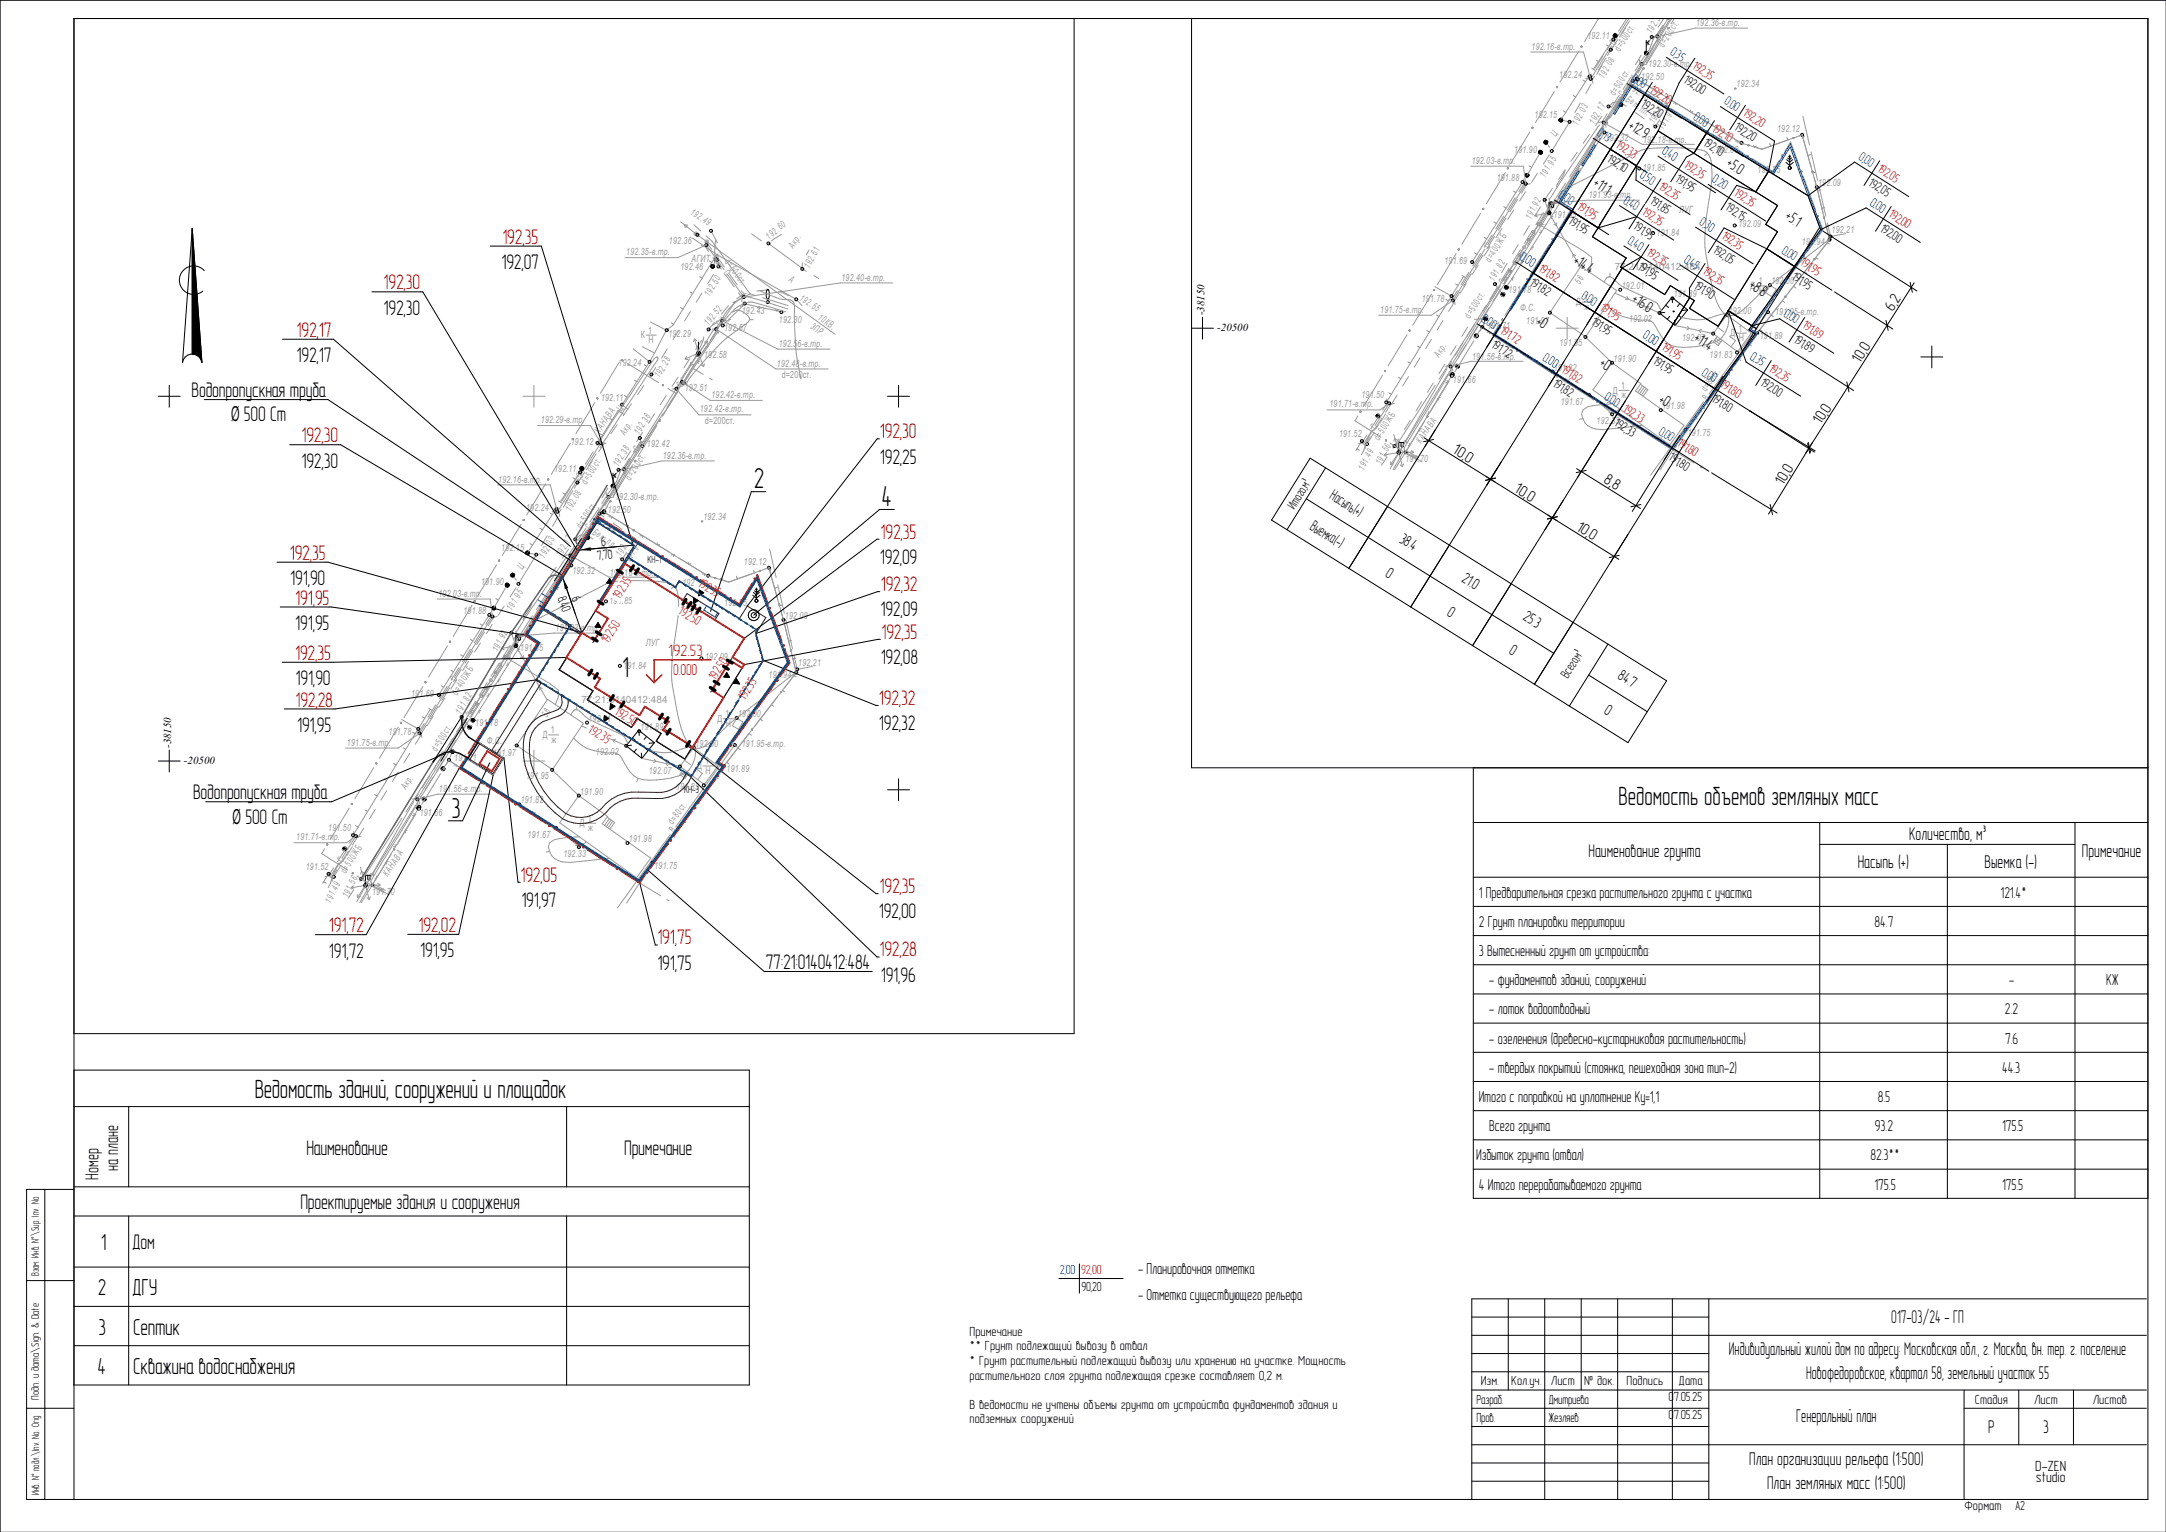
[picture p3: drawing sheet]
<svg xmlns="http://www.w3.org/2000/svg" width="594mm" height="420mm" viewBox="0 0 594 420" stroke-linecap="round" stroke-linejoin="round" font-family="sans-serif">
<defs><g id="words">
<g font-size="8">
<text x="206.8" y="133.9">2</text>
<text x="241.8" y="138.8">4</text>
<text x="170.6" y="185.6">1</text>
<text x="123.8" y="224.2">3</text>
</g>
<g font-size="7.3">
<text x="443.9" y="220.7">Ведомость объемов земляных масс</text>
<text x="69.9" y="301.1">Ведомость зданий, сооружений и площадок</text>
</g>
<g font-size="6.4">
<text x="27.7" y="342.8">1</text>
<text x="26.8" y="355.2">2</text>
<text x="36.3" y="355.2">ДГУ</text>
<text x="27" y="365.9">3</text>
<text x="36.5" y="365.9">Септик</text>
<text x="26.7" y="376.7">4</text>
<text x="36.5" y="376.7">Скважина водоснабжения</text>
</g>
<g font-size="5.8" fill="#a50000">
<text x="137.8" y="66.8">192,35</text>
<text x="105.2" y="79.3">192,30</text>
<text x="81.3" y="92.3">192,17</text>
<text x="82.7" y="121.3">192,30</text>
<text x="241.3" y="120.1">192,30</text>
<text x="241.5" y="147.7">192,35</text>
<text x="79.5" y="153.5">192,35</text>
<text x="81" y="165.8">191,95</text>
<text x="241.6" y="162">192,32</text>
<text x="241.7" y="175.1">192,35</text>
<text x="80.9" y="180.9">192,35</text>
<text x="81" y="193.7">192,28</text>
<text x="241" y="193.2">192,32</text>
<text x="142.7" y="241.7">192,05</text>
<text x="241.2" y="244.8">192,35</text>
<text x="90.2" y="255.6">191,72</text>
<text x="114.8" y="255.5">192,02</text>
<text x="180.3" y="258.9">191,75</text>
<text x="241.2" y="262.2">192,28</text>
</g>
<g font-size="5.8">
<text x="137.5" y="73.8">192,07</text>
<text x="105.2" y="86.3">192,30</text>
<text x="81.3" y="99.3">192,17</text>
<text x="52.5" y="108.9">Водопропускная труба</text>
<text x="63.4" y="115.5">Ø 500 Ст</text>
<text x="82.7" y="128.2">192,30</text>
<text x="241.3" y="127.1">192,25</text>
<text x="241.3" y="154.6">192,09</text>
<text x="79.6" y="160.4">191,90</text>
<text x="81" y="172.7">191,95</text>
<text x="241.5" y="169">192,09</text>
<text x="241.5" y="182.1">192,08</text>
<text x="81.1" y="187.9">191,90</text>
<text x="81.5" y="200.7">191,95</text>
<text x="241" y="200.2">192,32</text>
<text x="52.9" y="219.2">Водопропускная труба</text>
<text x="63.8" y="225.8">Ø 500 Ст</text>
<text x="143" y="248.7">191,97</text>
<text x="241" y="251.8">192,00</text>
<text x="90.2" y="262.5">191,72</text>
<text x="115.2" y="262.5">191,95</text>
<text x="180.3" y="265.9">191,75</text>
<text x="210" y="265.7">77:21:0140412:484</text>
<text x="241.5" y="269.2">191,96</text>
<text x="84" y="316.5">Наименование</text>
<text x="171.2" y="316.5">Примечание</text>
<text x="82.4" y="331.5">Проектируемые здания и сооружения</text>
<text x="36.3" y="342.5">Дом</text>
</g>
<g font-size="5.2">
<text x="27" y="323.4" transform="rotate(-90 27 323.4)">Номер</text>
<text x="32.4" y="321" transform="rotate(-90 32.4 321)">на плане</text>
</g>
<g font-size="5.1">
<text x="523.5" y="230.4">Количество, м³</text>
<text x="435.7" y="234.9">Наименование грунта</text>
<text x="509.5" y="237.9">Насыпь (+)</text>
<text x="544.2" y="237.9">Выемка (-)</text>
<text x="570.9" y="234.9">Примечание</text>
<text x="518.7" y="362.8">017-03/24 - ГП</text>
<text x="474.1" y="371.6">Индивидуальный жилой дом по адресу: Московская обл., г. Москва, вн. тер. г. поселение</text>
<text x="495.3" y="378.1">Новофедоровское, квартал 58, земельный участок 55</text>
<text x="492.6" y="389.8">Генеральный план</text>
<text x="545.2" y="392.9">Р</text>
<text x="560.3" y="392.8">3</text>
<text x="479.7" y="401.5">План организации рельефа (1:500)</text>
<text x="484.6" y="408.1">План земляных масс (1:500)</text>
</g>
<text font-size="4.5" fill="#f00" x="183.2" y="179.7">192.53</text>
<g font-size="4.4">
<text x="446.3" y="35" transform="rotate(33 446.3 35)">+12.</text>
<text x="449.9" y="37.3" transform="rotate(33 449.9 37.3)">9</text>
<text x="473.3" y="45.3" transform="rotate(33 473.3 45.3)">+5.</text>
<text x="475.8" y="47" transform="rotate(33 475.8 47)">0</text>
<text x="436.7" y="50.8" transform="rotate(33 436.7 50.8)">+11.</text>
<text x="439.9" y="52.9" transform="rotate(33 439.9 52.9)">1</text>
<text x="489.4" y="59.9" transform="rotate(33 489.4 59.9)">+5.</text>
<text x="491.9" y="61.6" transform="rotate(33 491.9 61.6)">1</text>
<text x="431.2" y="72" transform="rotate(33 431.2 72)">+14.</text>
<text x="434.8" y="74.3" transform="rotate(33 434.8 74.3)">4</text>
<text x="447.3" y="82.6" transform="rotate(33 447.3 82.6)">+16.</text>
<text x="479.5" y="78.8" transform="rotate(33 479.5 78.8)">+8.</text>
<text x="482.2" y="80.6" transform="rotate(33 482.2 80.6)">8</text>
<text x="520.5" y="83.4" transform="rotate(-57 520.5 83.4)">2</text>
<text x="421" y="88.7" transform="rotate(33 421 88.7)">+0</text>
<text x="450.8" y="84.9" transform="rotate(33 450.8 84.9)">0</text>
<text x="519.1" y="85.6" transform="rotate(-57 519.1 85.6)">6,</text>
<text x="464.3" y="93.3" transform="rotate(33 464.3 93.3)">+11.</text>
<text x="467.5" y="95.3" transform="rotate(33 467.5 95.3)">4</text>
<text x="438.4" y="100.1" transform="rotate(33 438.4 100.1)">+0</text>
<text x="510.1" y="99.7" transform="rotate(-57 510.1 99.7)">10,</text>
<text x="512.1" y="96.5" transform="rotate(-57 512.1 96.5)">0</text>
<text x="454.6" y="110.2" transform="rotate(33 454.6 110.2)">+0</text>
<text x="501.4" y="113.4" transform="rotate(-57 501.4 113.4)">0</text>
<text x="499.3" y="116.6" transform="rotate(-57 499.3 116.6)">10,</text>
<text x="398.1" y="124.1" transform="rotate(32 398.1 124.1)">10,</text>
<text x="401.4" y="126.1" transform="rotate(32 401.4 126.1)">0</text>
<text x="491" y="130" transform="rotate(-58 491 130)">0</text>
<text x="364.4" y="136.6" transform="rotate(32 364.4 136.6)">Насыпь(+)</text>
<text x="415.1" y="134.6" transform="rotate(32 415.1 134.6)">10,</text>
<text x="418.4" y="136.7" transform="rotate(32 418.4 136.7)">0</text>
<text x="439.5" y="132.3" transform="rotate(32 439.5 132.3)">8,</text>
<text x="441.7" y="133.6" transform="rotate(32 441.7 133.6)">8</text>
<text x="489" y="133.3" transform="rotate(-58 489 133.3)">10,</text>
<text x="359" y="145" transform="rotate(32 359 145)">Выемка(-)</text>
<text x="383.5" y="148.5" transform="rotate(32 383.5 148.5)">38.</text>
<text x="432.1" y="145.2" transform="rotate(32 432.1 145.2)">10,</text>
<text x="435.3" y="147.3" transform="rotate(32 435.3 147.3)">0</text>
<text x="386.4" y="150.3" transform="rotate(32 386.4 150.3)">4</text>
<text x="379.6" y="157.9" transform="rotate(32 379.6 157.9)">0</text>
<text x="400.6" y="159.2" transform="rotate(32 400.6 159.2)">21.</text>
<text x="403.2" y="160.9" transform="rotate(32 403.2 160.9)">0</text>
<text x="396.6" y="168.5" transform="rotate(32 396.6 168.5)">0</text>
<text x="417.5" y="169.7" transform="rotate(32 417.5 169.7)">25.</text>
<text x="420.3" y="171.5" transform="rotate(32 420.3 171.5)">3</text>
<text x="413.6" y="179.1" transform="rotate(32 413.6 179.1)">0</text>
<text x="443.4" y="185.9" transform="rotate(32 443.4 185.9)">84.</text>
<text x="446.5" y="187.8" transform="rotate(32 446.5 187.8)">7</text>
<text x="439.7" y="195.4" transform="rotate(32 439.7 195.4)">0</text>
<text x="405.5" y="246.1">1 Предварительная срезка растительного грунта с участка</text>
<text x="548.6" y="246.1">121.4*</text>
<text x="405.5" y="254.1">2 Грунт планировки территории</text>
<text x="514.1" y="254.1">84.7</text>
<text x="405.5" y="262.1">3 Вытесненный грунт от устройства:</text>
<text x="408.4" y="270.1">- фундаментов зданий, сооружений</text>
<text x="551" y="270.1">-</text>
<text x="577.6" y="270.1">КЖ</text>
<text x="408.4" y="278.1">- лоток водоотводный</text>
<text x="549.8" y="278.1">2.2</text>
<text x="408.4" y="286.1">- озеленения (древесно-кустарниковая растительность)</text>
<text x="549.9" y="286.1">7.6</text>
<text x="408.4" y="294.1">- твердых покрытий (стоянка, пешеходная зона тип-2)</text>
<text x="549.1" y="294.1">44.3</text>
<text x="405.5" y="302.1">Итого с поправкой на уплотнение Ку=1,1</text>
<text x="515" y="302.1">8.5</text>
<text x="408.4" y="310.1">Всего грунта</text>
<text x="514.2" y="310.1">93.2</text>
<text x="549.1" y="310.1">175.5</text>
<text x="404.8" y="318.1">Избыток грунта (отвал)</text>
<text x="513" y="318.1">82.3**</text>
<text x="405.5" y="326.2">4 Итого перерабатываемого грунта</text>
<text x="514.1" y="326.2">175.5</text>
<text x="549.1" y="326.2">175.5</text>
<text x="312.1" y="349.2">- Планировочная отметка</text>
<text x="312.1" y="356.5">- Отметка существующего рельефа</text>
</g>
<text font-size="4.4" fill="#f00" x="184.6" y="185.1">0.000</text>
<g font-size="4.1">
<text x="558.1" y="403.4">D-ZEN</text>
<text x="558.3" y="406.3">studio</text>
</g>
<g font-size="3.8" fill="#f00">
<text x="172.1" y="161.2" transform="rotate(-57 172.1 161.2)">35</text>
<text x="191.2" y="160.5" transform="rotate(32 191.2 160.5)">192.</text>
<text x="169.9" y="164.6" transform="rotate(-57 169.9 164.6)">192.</text>
<text x="194.6" y="162.6" transform="rotate(32 194.6 162.6)">35</text>
<text x="168.9" y="173.3" transform="rotate(-57 168.9 173.3)">50</text>
<text x="185.8" y="168.2" transform="rotate(32 185.8 168.2)">192.</text>
<text x="189.2" y="170.2" transform="rotate(32 189.2 170.2)">50</text>
<text x="166.7" y="176.6" transform="rotate(-57 166.7 176.6)">192.</text>
<text x="198.4" y="183.4" transform="rotate(-57 198.4 183.4)">50</text>
<text x="196.3" y="186.8" transform="rotate(-57 196.3 186.8)">192.</text>
<text x="206.5" y="188.8" transform="rotate(-57 206.5 188.8)">35</text>
<text x="168.4" y="195.8" transform="rotate(31 168.4 195.8)">192.</text>
<text x="171.8" y="197.8" transform="rotate(31 171.8 197.8)">50</text>
<text x="204.3" y="192.2" transform="rotate(-57 204.3 192.2)">192.</text>
<text x="161.1" y="200.6" transform="rotate(32 161.1 200.6)">192.</text>
<text x="164.5" y="202.7" transform="rotate(32 164.5 202.7)">35</text>
</g>
<g font-size="3.6" fill="#00f">
<text x="457.8" y="14.9" transform="rotate(33 457.8 14.9)">0,</text>
<text x="459.2" y="15.8" transform="rotate(33 459.2 15.8)">35</text>
<text x="447.1" y="22.1" transform="rotate(33 447.1 22.1)">0, 192,</text>
<text x="448.5" y="23" transform="rotate(33 448.5 23)">00</text>
<text x="472.6" y="28.4" transform="rotate(33 472.6 28.4)">0, 192,</text>
<text x="474.1" y="29.3" transform="rotate(33 474.1 29.3)">00</text>
<text x="464.1" y="32.6" transform="rotate(33 464.1 32.6)">0, 192,</text>
<text x="465.5" y="33.5" transform="rotate(33 465.5 33.5)">00</text>
<text x="437.8" y="37" transform="rotate(33 437.8 37)">0, 192,</text>
<text x="439.2" y="38" transform="rotate(33 439.2 38)">13</text>
<text x="455.5" y="41.9" transform="rotate(33 455.5 41.9)">0,</text>
<text x="456.9" y="42.8" transform="rotate(33 456.9 42.8)">40</text>
<text x="509.5" y="43.6" transform="rotate(33 509.5 43.6)">0, 192,</text>
<text x="510.9" y="44.5" transform="rotate(33 510.9 44.5)">00</text>
<text x="449.5" y="48.5" transform="rotate(33 449.5 48.5)">0, 192,</text>
<text x="450.9" y="49.4" transform="rotate(33 450.9 49.4)">50</text>
<text x="469.3" y="49.7" transform="rotate(33 469.3 49.7)">0,</text>
<text x="470.7" y="50.6" transform="rotate(33 470.7 50.6)">20</text>
<text x="427.2" y="54" transform="rotate(33 427.2 54)">0, 191,</text>
<text x="428.6" y="54.9" transform="rotate(33 428.6 54.9)">00</text>
<text x="445" y="55.5" transform="rotate(33 445 55.5)">0, 192,</text>
<text x="446.4" y="56.4" transform="rotate(33 446.4 56.4)">40</text>
<text x="512.6" y="56.1" transform="rotate(33 512.6 56.1)">0, 192,</text>
<text x="514" y="57" transform="rotate(33 514 57)">00</text>
<text x="465.8" y="61.4" transform="rotate(33 465.8 61.4)">0,</text>
<text x="467.2" y="62.3" transform="rotate(33 467.2 62.3)">30</text>
<text x="416.6" y="71" transform="rotate(33 416.6 71)">0, 191,</text>
<text x="418" y="71.9" transform="rotate(33 418 71.9)">00</text>
<text x="446.2" y="66.6" transform="rotate(33 446.2 66.6)">0, 192,</text>
<text x="447.6" y="67.5" transform="rotate(33 447.6 67.5)">40</text>
<text x="461.6" y="71.8" transform="rotate(33 461.6 71.8)">0, 192,</text>
<text x="488.4" y="69.3" transform="rotate(33 488.4 69.3)">0, 191,</text>
<text x="489.8" y="70.2" transform="rotate(33 489.8 70.2)">00</text>
<text x="463" y="72.7" transform="rotate(33 463 72.7)">45</text>
<text x="433.4" y="81.7" transform="rotate(33 433.4 81.7)">0, 191,</text>
<text x="434.9" y="82.6" transform="rotate(33 434.9 82.6)">00</text>
<text x="406" y="87.9" transform="rotate(33 406 87.9)">0, 191,</text>
<text x="407.4" y="88.8" transform="rotate(33 407.4 88.8)">00</text>
<text x="488.9" y="86.5" transform="rotate(33 488.9 86.5)">0, 191,</text>
<text x="490.3" y="87.4" transform="rotate(33 490.3 87.4)">00</text>
<text x="450.3" y="92.5" transform="rotate(33 450.3 92.5)">0, 191,</text>
<text x="451.7" y="93.4" transform="rotate(33 451.7 93.4)">00</text>
<text x="422.9" y="98.7" transform="rotate(33 422.9 98.7)">0, 191,</text>
<text x="424.3" y="99.6" transform="rotate(33 424.3 99.6)">00</text>
<text x="479.7" y="98.4" transform="rotate(32 479.7 98.4)">0, 192,</text>
<text x="481.1" y="99.3" transform="rotate(32 481.1 99.3)">35</text>
<text x="466.4" y="102.7" transform="rotate(33 466.4 102.7)">0, 191,</text>
<text x="467.8" y="103.6" transform="rotate(33 467.8 103.6)">00</text>
<text x="439.7" y="109.4" transform="rotate(33 439.7 109.4)">0, 192,</text>
<text x="441.1" y="110.3" transform="rotate(33 441.1 110.3)">00</text>
<text x="454.6" y="118.9" transform="rotate(33 454.6 118.9)">0, 191,</text>
<text x="456.1" y="119.8" transform="rotate(33 456.1 119.8)">00</text>
<text x="290.6" y="349.3">2,00</text>
</g>
<g font-size="3.6">
<text x="461.5" y="22.5" transform="rotate(33 461.5 22.5)">192,</text>
<text x="449.8" y="29.2" transform="rotate(33 449.8 29.2)">192,</text>
<text x="464.7" y="24.6" transform="rotate(33 464.7 24.6)">00</text>
<text x="453" y="31.2" transform="rotate(33 453 31.2)">20</text>
<text x="475.4" y="35.5" transform="rotate(33 475.4 35.5)">192,</text>
<text x="466.9" y="39.7" transform="rotate(33 466.9 39.7)">192,</text>
<text x="470.1" y="41.8" transform="rotate(33 470.1 41.8)">10</text>
<text x="478.6" y="37.5" transform="rotate(33 478.6 37.5)">20</text>
<text x="440.5" y="44.1" transform="rotate(33 440.5 44.1)">192,</text>
<text x="443.7" y="46.2" transform="rotate(33 443.7 46.2)">10</text>
<text x="459.2" y="49.6" transform="rotate(33 459.2 49.6)">191,</text>
<text x="462.1" y="51.5" transform="rotate(33 462.1 51.5)">95</text>
<text x="512.2" y="50.7" transform="rotate(33 512.2 50.7)">192,</text>
<text x="515.4" y="52.7" transform="rotate(33 515.4 52.7)">05</text>
<text x="452.2" y="55.6" transform="rotate(33 452.2 55.6)">191,</text>
<text x="455.1" y="57.4" transform="rotate(33 455.1 57.4)">85</text>
<text x="473" y="57.4" transform="rotate(33 473 57.4)">192,</text>
<text x="476.2" y="59.5" transform="rotate(33 476.2 59.5)">15</text>
<text x="429.9" y="61.1" transform="rotate(33 429.9 61.1)">191,</text>
<text x="432.7" y="62.9" transform="rotate(33 432.7 62.9)">95</text>
<text x="447.7" y="62.6" transform="rotate(33 447.7 62.6)">191,</text>
<text x="450.6" y="64.4" transform="rotate(33 450.6 64.4)">95</text>
<text x="515.3" y="63.2" transform="rotate(33 515.3 63.2)">192,</text>
<text x="518.6" y="65.3" transform="rotate(33 518.6 65.3)">00</text>
<text x="469.5" y="69.1" transform="rotate(33 469.5 69.1)">192,</text>
<text x="472.7" y="71.2" transform="rotate(33 472.7 71.2)">05</text>
<text x="448.9" y="73.7" transform="rotate(33 448.9 73.7)">191,</text>
<text x="451.8" y="75.5" transform="rotate(33 451.8 75.5)">95</text>
<text x="491.1" y="76.4" transform="rotate(33 491.1 76.4)">191,</text>
<text x="419.3" y="78.1" transform="rotate(33 419.3 78.1)">191,</text>
<text x="422.1" y="79.9" transform="rotate(33 422.1 79.9)">82</text>
<text x="464.3" y="78.9" transform="rotate(33 464.3 78.9)">191,</text>
<text x="467.1" y="80.7" transform="rotate(33 467.1 80.7)">90</text>
<text x="494" y="78.2" transform="rotate(33 494 78.2)">95</text>
<text x="436.2" y="88.8" transform="rotate(33 436.2 88.8)">191,</text>
<text x="408.7" y="95" transform="rotate(33 408.7 95)">191,</text>
<text x="439" y="90.6" transform="rotate(33 439 90.6)">95</text>
<text x="491.6" y="93.6" transform="rotate(33 491.6 93.6)">191,</text>
<text x="494.5" y="95.4" transform="rotate(33 494.5 95.4)">89</text>
<text x="411.6" y="96.9" transform="rotate(33 411.6 96.9)">72</text>
<text x="453" y="99.6" transform="rotate(33 453 99.6)">191,</text>
<text x="455.9" y="101.4" transform="rotate(33 455.9 101.4)">95</text>
<text x="425.6" y="105.8" transform="rotate(33 425.6 105.8)">191,</text>
<text x="428.4" y="107.6" transform="rotate(33 428.4 107.6)">82</text>
<text x="482.5" y="105.5" transform="rotate(32 482.5 105.5)">192,</text>
<text x="485.7" y="107.5" transform="rotate(32 485.7 107.5)">00</text>
<text x="469.2" y="109.8" transform="rotate(33 469.2 109.8)">191,</text>
<text x="472" y="111.6" transform="rotate(33 472 111.6)">80</text>
<text x="442.5" y="116.5" transform="rotate(33 442.5 116.5)">192,</text>
<text x="445.7" y="118.6" transform="rotate(33 445.7 118.6)">33</text>
<text x="457.4" y="126" transform="rotate(33 457.4 126)">191,</text>
<text x="460.2" y="127.8" transform="rotate(33 460.2 127.8)">80</text>
<text x="358.6" y="134" transform="rotate(-58 358.6 134)">м³</text>
<text x="355" y="139.7" transform="rotate(-58 355 139.7)">Итого,</text>
<text x="165" y="149.8" transform="rotate(-6 165 149.8)">6</text>
<text x="163.8" y="153.5" transform="rotate(-6 163.8 153.5)">7,</text>
<text x="165.5" y="153.3" transform="rotate(-6 165.5 153.3)">70</text>
<text x="152.9" y="163.9" transform="rotate(70 152.9 163.9)">8,</text>
<text x="153.5" y="165.5" transform="rotate(70 153.5 165.5)">40</text>
<text x="156.8" y="164.1" transform="rotate(70 156.8 164.1)">6</text>
<text x="433.3" y="180.8" transform="rotate(-58 433.3 180.8)">м³</text>
<text x="430" y="186.2" transform="rotate(-58 430 186.2)">Всего,</text>
<text x="296.6" y="353.9">90,20</text>
<text x="265.9" y="366.1">Примечание</text>
<text x="265.9" y="370.2">** Грунт подлежащий вывозу в отвал</text>
<text x="265.9" y="374.2">* Грунт растительный подлежащий вывозу или хранению на участке. Мощность</text>
<text x="265.9" y="378.2">растительного слоя грунта подлежащая срезке составляет 0,2 м.</text>
<text x="406.1" y="379.8">Изм.</text>
<text x="414.5" y="379.8">Кол.уч.</text>
<text x="425.3" y="379.8">Лист</text>
<text x="434.5" y="379.8">№ док.</text>
<text x="446.1" y="379.8">Подпись</text>
<text x="460.3" y="379.8">Дата</text>
<text x="265.9" y="386.2">В ведомости не учтены объемы грунта от устройства фундаментов здания и</text>
<text x="404.9" y="384.8">Разраб.</text>
<text x="404.9" y="389.8">Пров.</text>
<text x="424.6" y="384.8">Дмитриева</text>
<text x="424.6" y="389.8">Жезляев</text>
<text x="457.6" y="384">07.05.25</text>
<text x="457.6" y="389">07.05.25</text>
<text x="541.6" y="384.8">Стадия</text>
<text x="557.8" y="384.8">Лист</text>
<text x="573.9" y="384.8">Листов</text>
<text x="265.9" y="390.2">подземных сооружений</text>
<text x="538.8" y="413.9">Формат</text>
<text x="552.6" y="413.9">А2</text>
</g>
<g font-size="3.6" fill="#f00">
<text x="463.9" y="18.7" transform="rotate(33 463.9 18.7)">192,</text>
<text x="467.1" y="20.7" transform="rotate(33 467.1 20.7)">35</text>
<text x="455.4" y="27.4" transform="rotate(33 455.4 27.4)">20</text>
<text x="481" y="33.6" transform="rotate(33 481 33.6)">20</text>
<text x="472.5" y="37.9" transform="rotate(33 472.5 37.9)">10</text>
<text x="446.1" y="42.3" transform="rotate(33 446.1 42.3)">33</text>
<text x="461.6" y="45.8" transform="rotate(33 461.6 45.8)">192,</text>
<text x="464.8" y="47.8" transform="rotate(33 464.8 47.8)">35</text>
<text x="457.8" y="53.8" transform="rotate(33 457.8 53.8)">35</text>
<text x="475.3" y="53.5" transform="rotate(33 475.3 53.5)">192,</text>
<text x="517.8" y="48.9" transform="rotate(33 517.8 48.9)">05</text>
<text x="435.1" y="59" transform="rotate(33 435.1 59)">95</text>
<text x="478.6" y="55.6" transform="rotate(33 478.6 55.6)">35</text>
<text x="453.3" y="60.8" transform="rotate(33 453.3 60.8)">35</text>
<text x="471.9" y="65.2" transform="rotate(33 471.9 65.2)">192,</text>
<text x="520.9" y="61.4" transform="rotate(33 520.9 61.4)">00</text>
<text x="454.5" y="71.8" transform="rotate(33 454.5 71.8)">35</text>
<text x="475.1" y="67.3" transform="rotate(33 475.1 67.3)">35</text>
<text x="424.5" y="76" transform="rotate(33 424.5 76)">82</text>
<text x="469.9" y="77" transform="rotate(33 469.9 77)">35</text>
<text x="496.3" y="74.3" transform="rotate(33 496.3 74.3)">95</text>
<text x="441.4" y="86.8" transform="rotate(33 441.4 86.8)">95</text>
<text x="413.9" y="93" transform="rotate(33 413.9 93)">72</text>
<text x="496.8" y="91.6" transform="rotate(33 496.8 91.6)">89</text>
<text x="458.3" y="97.5" transform="rotate(33 458.3 97.5)">95</text>
<text x="430.8" y="103.7" transform="rotate(33 430.8 103.7)">82</text>
<text x="474.4" y="107.7" transform="rotate(33 474.4 107.7)">80</text>
<text x="488.1" y="103.6" transform="rotate(32 488.1 103.6)">35</text>
<text x="448.1" y="114.7" transform="rotate(33 448.1 114.7)">33</text>
<text x="462.6" y="123.9" transform="rotate(33 462.6 123.9)">80</text>
<text x="296.5" y="349.3">92,00</text>
</g>
<text font-size="3.3" x="324.9" y="119.4">УСЛОВНЫЕ ОБОЗНАЧЕНИЯ:</text>
<g font-size="3">
<text x="330.3" y="86.4" transform="rotate(-90 330.3 86.4)">-38150</text>
<text x="333.8" y="90.8">-20500</text>
<text x="46.9" y="205.1" transform="rotate(-90 46.9 205.1)">-38150</text>
<text x="50.5" y="209.5">-20500</text>
</g>
<g font-size="2.9">
<text x="177.6" y="154.3">КН-1</text>
<text x="187.7" y="217.4">КН-3</text>
<text x="10.6" y="349.9" transform="rotate(-90 10.6 349.9)">Взам. Инв. N°\Sup. Inv. No</text>
<text x="10.6" y="383.7" transform="rotate(-90 10.6 383.7)">Подп. и дата\Sign. &amp; Date</text>
<text x="10.7" y="409.9" transform="rotate(-90 10.7 409.9)">Инв. N° подл.\Inv. No. Orig</text>
</g>
<g font-size="2.7" fill="#999">
<text x="458.4" y="5.1" transform="rotate(-58 458.4 5.1)">С</text>
<text x="435.4" y="10.8">192.11</text>
<text x="452.9" y="9.4" transform="rotate(-57 452.9 9.4)">192.38</text>
<text x="465.1" y="7">192.36-в.тр.</text>
<text x="420" y="13.7">192.16-в.тр.</text>
<text x="442.9" y="12.7" transform="rotate(-58 442.9 12.7)">С</text>
<text x="444.2" y="14.2" transform="rotate(-58 444.2 14.2)">d=500ст.</text>
<text x="456.3" y="13.1" transform="rotate(-58 456.3 13.1)">d=200ст.</text>
<text x="427.6" y="21.4">192.24</text>
<text x="439.9" y="21.7" transform="rotate(-60 439.9 21.7)">192.08</text>
<text x="450.1" y="22">192.50</text>
<text x="452.1" y="18.3">192.30-в.тр.</text>
<text x="476.2" y="23.9">192.34</text>
<text x="442.9" y="26.4" transform="rotate(-58 442.9 26.4)">d=500ст.</text>
<text x="445.3" y="26.6" transform="rotate(-58 445.3 26.6)">С</text>
<text x="445.7" y="27.6" transform="rotate(35 445.7 27.6)">Бет.пл.</text>
<text x="446.6" y="24.2" transform="rotate(35 446.6 24.2)">192.48</text>
<text x="420.8" y="32.4">192.15</text>
<text x="432.6" y="34.5" transform="rotate(-60 432.6 34.5)">192.03</text>
<text x="437.3" y="34.2" transform="rotate(-59 437.3 34.2)">192.17</text>
<text x="453.6" y="34.1" transform="rotate(-57 453.6 34.1)">192.17</text>
<text x="456" y="35.7" transform="rotate(-57 456 35.7)">191.99</text>
<text x="415.3" y="41.8">191.90</text>
<text x="426.7" y="37.7" transform="rotate(-57 426.7 37.7)">Ц</text>
<text x="440.3" y="38.6">192.32</text>
<text x="450.6" y="39.1">192.18-в.тр.</text>
<text x="470.5" y="41.9">192.08</text>
<text x="487.4" y="36.2">192.12</text>
<text x="403.6" y="45">192.03-в.тр.</text>
<text x="450.5" y="46.9">191.85</text>
<text x="482" y="47.4">192.25</text>
<text x="410.4" y="49.7">191.88</text>
<text x="423.7" y="48.8" transform="rotate(-57 423.7 48.8)">191.95</text>
<text x="498.6" y="51">192.09</text>
<text x="189.2" y="58.6" transform="rotate(34 189.2 58.6)">192.49</text>
<text x="426" y="59.7">191.95</text>
<text x="435.7" y="54.3">191.93-в.тр.</text>
<text x="460.4" y="58.5">ЛУГ</text>
<text x="211" y="65.7" transform="rotate(-39 211 65.7)">192.60</text>
<text x="419.9" y="60.2" transform="rotate(-62 419.9 60.2)">191.92</text>
<text x="454.3" y="64.8">191.84</text>
<text x="476.7" y="62.3">192.09</text>
<text x="502.3" y="63.9">192.21</text>
<text x="171.7" y="69.9">192.35-в.тр.</text>
<text x="183.4" y="66.9">192.36</text>
<text x="189.6" y="71.7">АГИТ</text>
<text x="198.7" y="71.8" transform="rotate(54 198.7 71.8)">d=500ст.</text>
<text x="217.6" y="68.2" transform="rotate(-56 217.6 68.2)">Акр.</text>
<text x="408.3" y="68.2" transform="rotate(-58 408.3 68.2)">С</text>
<text x="494.2" y="67.2">191.94</text>
<text x="186.6" y="74.1">192.46</text>
<text x="198.3" y="75" transform="rotate(54 198.3 75)">С</text>
<text x="216.1" y="77.1" transform="rotate(34 216.1 77.1)">А</text>
<text x="222" y="73.8" transform="rotate(-61 222 73.8)">192.61</text>
<text x="230.8" y="77">192.40-в.тр.</text>
<text x="396.1" y="72.4">191.69</text>
<text x="408.7" y="72" transform="rotate(-58 408.7 72)">d=400ЖБ</text>
<text x="409.8" y="77.2" transform="rotate(-59 409.8 77.2)">191.82</text>
<text x="442.8" y="74.2">77:21:0140412:484</text>
<text x="482.3" y="78">1</text>
<text x="485.8" y="77.9">192.00</text>
<text x="194.6" y="81.5" transform="rotate(-58 194.6 81.5)">192.50</text>
<text x="219" y="82.1" transform="rotate(34 219 82.1)">192.55</text>
<text x="389.9" y="82.7">191.78</text>
<text x="412.5" y="78.3" transform="rotate(-58 412.5 78.3)">С</text>
<text x="413.7" y="80.3">191.78</text>
<text x="432.2" y="83.7">Д</text>
<text x="433.4" y="78.1" transform="rotate(-58 433.4 78.1)">56</text>
<text x="434.4" y="82.4">1</text>
<text x="444.7" y="79.2">192.01</text>
<text x="459.1" y="81.5">191.89</text>
<text x="480.1" y="79.3">Д</text>
<text x="482.4" y="80.6">Н</text>
<text x="194.3" y="89.4" transform="rotate(-50 194.3 89.4)">192.52</text>
<text x="197.8" y="89.6" transform="rotate(-58 197.8 89.6)">С</text>
<text x="203.4" y="86">192.43</text>
<text x="213.6" y="88.5">192.30</text>
<text x="222.1" y="89.9" transform="rotate(36 222.1 89.9)">3ПР.</text>
<text x="224.1" y="87.4" transform="rotate(36 224.1 87.4)">10КВ.</text>
<text x="378.5" y="85.7">191.75-в.тр.</text>
<text x="403.1" y="87.4" transform="rotate(-58 403.1 87.4)">d=500ст.</text>
<text x="416.9" y="85.4">Ф.С.</text>
<text x="418.6" y="88.7">191.97</text>
<text x="434.6" y="85">ж</text>
<text x="446.8" y="88.3">192.02</text>
<text x="474.1" y="86.1">192.00</text>
<text x="486.8" y="86.2">191.95-в.тр.</text>
<text x="175.7" y="92.8">К</text>
<text x="177.8" y="91.4">1</text>
<text x="177.9" y="94.1">Н</text>
<text x="183.3" y="92.3">192.29</text>
<text x="198.6" y="90.9">192.67</text>
<text x="213.6" y="95.1">192.56-в.тр.</text>
<text x="407.9" y="90.1">191.71</text>
<text x="427.7" y="95">191.95</text>
<text x="461.3" y="93.5">192.07</text>
<text x="474.6" y="92.2">Д</text>
<text x="476.8" y="90.9">1</text>
<text x="476.8" y="93.5">Н</text>
<text x="482.6" y="93.1">191.89</text>
<text x="169.6" y="100.3">192.24</text>
<text x="193.1" y="98.1">192.58</text>
<text x="213.1" y="100.6">192.48-в.тр.</text>
<text x="394.7" y="98" transform="rotate(-57 394.7 98)">Акр.</text>
<text x="403.7" y="98.6">191.56-в.тр.</text>
<text x="426.2" y="101.6">191.82</text>
<text x="442.5" y="99.2">191.90</text>
<text x="468.8" y="98">191.83</text>
<text x="180.8" y="103.8" transform="rotate(-58 180.8 103.8)">192.28</text>
<text x="187" y="106.4" transform="rotate(-58 187 106.4)">С</text>
<text x="187.8" y="107.2">192.51</text>
<text x="214.4" y="103.7">d=200ст.</text>
<text x="398.4" y="105.1">191.66</text>
<text x="442.3" y="107.9">Д</text>
<text x="444.6" y="106.6">1</text>
<text x="467.9" y="107.5" transform="rotate(-54 467.9 107.5)">d=80ст.</text>
<text x="164.9" y="110">192.11</text>
<text x="170.4" y="112.9" transform="rotate(-57 170.4 112.9)">Ц</text>
<text x="191.9" y="113">192.42-в.тр.</text>
<text x="195.1" y="109.1">192.42-в.тр.</text>
<text x="364.6" y="111.7">191.71-в.тр.</text>
<text x="373.4" y="109.2">191.50</text>
<text x="428" y="111">191.67</text>
<text x="444.7" y="109.2">ж</text>
<text x="455.8" y="112.2">191.98</text>
<text x="468.3" y="109.8" transform="rotate(-54 468.3 109.8)">В</text>
<text x="148.3" y="116">192.29-в.тр.</text>
<text x="164.4" y="119" transform="rotate(-56 164.4 119)">КАНАВА</text>
<text x="171.4" y="119.6" transform="rotate(-57 171.4 119.6)">Акр.</text>
<text x="175.3" y="119.3" transform="rotate(-57 175.3 119.3)">192.38</text>
<text x="193.3" y="116.2">d=200ст.</text>
<text x="367.2" y="119.9">191.52</text>
<text x="377.3" y="117.9" transform="rotate(-58 377.3 117.9)">С</text>
<text x="437.9" y="116.3">192.33</text>
<text x="462.8" y="119.5">191.75</text>
<text x="156.5" y="121.9">192.12</text>
<text x="175.1" y="123.8" transform="rotate(-58 175.1 123.8)">С</text>
<text x="177.4" y="122.4">192.42</text>
<text x="181.8" y="125.7">192.36-в.тр.</text>
<text x="352" y="125.4">ВОДОПРОВОД</text>
<text x="378.2" y="121" transform="rotate(-58 378.2 121)">d=500ЖБ</text>
<text x="389.7" y="121.7" transform="rotate(-56 389.7 121.7)">КАНАВА</text>
<text x="152" y="129.5">192.11</text>
<text x="159.5" y="131.4" transform="rotate(-58 159.5 131.4)">С</text>
<text x="169.5" y="128" transform="rotate(-57 169.5 128)">192.38</text>
<text x="172.9" y="131.8" transform="rotate(-58 172.9 131.8)">d=200ст.</text>
<text x="352.2" y="131.4">ВОДОСТОК</text>
<text x="374" y="129.1" transform="rotate(-62 374 129.1)">191.49</text>
<text x="378.8" y="127.6" transform="rotate(-62 378.8 127.6)">191.56</text>
<text x="385.4" y="126.6">191.70</text>
<text x="136.7" y="132.3">192.16-в.тр.</text>
<text x="160.9" y="132.9" transform="rotate(-58 160.9 132.9)">d=500ст.</text>
<text x="168.7" y="137">192.30-в.тр.</text>
<text x="144.3" y="140.1">192.24</text>
<text x="156.5" y="140.4" transform="rotate(-60 156.5 140.4)">192.08</text>
<text x="163.2" y="142.8" transform="rotate(35 163.2 142.8)">192.48</text>
<text x="166.7" y="140.7">192.50</text>
<text x="192.9" y="142.6">192.34</text>
<text x="159.5" y="145.1" transform="rotate(-58 159.5 145.1)">d=500ст.</text>
<text x="162" y="145.2" transform="rotate(-58 162 145.2)">С</text>
<text x="162.3" y="146.3" transform="rotate(35 162.3 146.3)">Бет.пл.</text>
<text x="137.5" y="151.1">192.15</text>
<text x="149.3" y="153.2" transform="rotate(-60 149.3 153.2)">192.03</text>
<text x="153.9" y="152.8" transform="rotate(-59 153.9 152.8)">192.17</text>
<text x="170.3" y="152.8" transform="rotate(-57 170.3 152.8)">192.17</text>
<text x="172.7" y="154.3" transform="rotate(-57 172.7 154.3)">191.99</text>
<text x="204" y="154.9">192.12</text>
<text x="131.9" y="160.5">191.90</text>
<text x="143.3" y="156.3" transform="rotate(-57 143.3 156.3)">Ц</text>
<text x="157" y="157.3">192.32</text>
<text x="167.2" y="157.8">192.18-в.тр.</text>
<text x="187.1" y="160.6">192.08</text>
<text x="120.2" y="163.7">192.03-в.тр.</text>
<text x="140.3" y="167.5" transform="rotate(-57 140.3 167.5)">191.95</text>
<text x="167.1" y="165.6">191.85</text>
<text x="198.6" y="166">192.25</text>
<text x="127.1" y="168.4">191.88</text>
<text x="152.3" y="173">191.93-в.тр.</text>
<text x="215.3" y="169.7">192.09</text>
<text x="136.5" y="178.9" transform="rotate(-62 136.5 178.9)">191.92</text>
<text x="142.7" y="178.4">191.95</text>
<text x="177.1" y="177.1">ЛУГ</text>
<text x="170.9" y="183.5">191.84</text>
<text x="193.4" y="181">192.09</text>
<text x="210.8" y="185.8">191.94</text>
<text x="218.9" y="182.5">192.21</text>
<text x="112.8" y="191.1">191.69</text>
<text x="124.9" y="186.9" transform="rotate(-58 124.9 186.9)">С</text>
<text x="125.4" y="190.7" transform="rotate(-58 125.4 190.7)">d=400ЖБ</text>
<text x="126.4" y="195.9" transform="rotate(-59 126.4 195.9)">191.82</text>
<text x="129.1" y="196.9" transform="rotate(-58 129.1 196.9)">С</text>
<text x="150" y="196.8" transform="rotate(-58 150 196.8)">56</text>
<text x="159.4" y="192.8">77:21:0140412:484</text>
<text x="161.4" y="197.8">192.01</text>
<text x="196.7" y="197.9">Д</text>
<text x="198.9" y="196.6">1</text>
<text x="202.4" y="196.5">192.00</text>
<text x="106.6" y="201.4">191.78</text>
<text x="130.3" y="198.9">191.78</text>
<text x="148.9" y="202.4">Д</text>
<text x="151.1" y="201.1">1</text>
<text x="151.2" y="203.7">ж</text>
<text x="175.7" y="200.2">191.89</text>
<text x="199" y="199.3">Н</text>
<text x="95.2" y="204.4">191.75-в.тр.</text>
<text x="119.8" y="206.1" transform="rotate(-58 119.8 206.1)">d=500ст.</text>
<text x="124.6" y="208.7">191.71</text>
<text x="133.5" y="204">Ф.С.</text>
<text x="135.2" y="207.4">191.97</text>
<text x="163.4" y="207">192.02</text>
<text x="190.7" y="204.7">192.00</text>
<text x="193.4" y="209.6">1</text>
<text x="203.4" y="204.9">191.95-в.тр.</text>
<text x="144.3" y="213.6">191.95</text>
<text x="177.9" y="212.2">192.07</text>
<text x="191.2" y="210.9">Д</text>
<text x="193.5" y="212.2">Н</text>
<text x="199.2" y="211.7">191.89</text>
<text x="111.3" y="216.7" transform="rotate(-57 111.3 216.7)">Акр.</text>
<text x="120.4" y="217.3">191.56-в.тр.</text>
<text x="142.8" y="220.2">191.82</text>
<text x="159.1" y="217.8">191.90</text>
<text x="185.5" y="216.7">191.83</text>
<text x="90" y="227.8">191.50</text>
<text x="115.1" y="223.8">191.66</text>
<text x="159" y="226.6">Д</text>
<text x="161.2" y="225.3">1</text>
<text x="161.3" y="227.9">ж</text>
<text x="184.5" y="226.2" transform="rotate(-54 184.5 226.2)">d=80ст.</text>
<text x="81.2" y="230.3">191.71-в.тр.</text>
<text x="144.7" y="229.7">191.67</text>
<text x="172.5" y="230.8">191.98</text>
<text x="184.9" y="228.5" transform="rotate(-54 184.9 228.5)">В</text>
<text x="83.8" y="238.6">191.52</text>
<text x="93.9" y="236.6" transform="rotate(-58 93.9 236.6)">С</text>
<text x="94.8" y="239.6" transform="rotate(-58 94.8 239.6)">d=500ЖБ</text>
<text x="154.5" y="235">192.33</text>
<text x="179.5" y="238.2">191.75</text>
<text x="102" y="245.3">191.70</text>
<text x="106.3" y="240.4" transform="rotate(-56 106.3 240.4)">КАНАВА</text>
<text x="90.6" y="247.8" transform="rotate(-62 90.6 247.8)">191.49</text>
<text x="95.4" y="246.2" transform="rotate(-62 95.4 246.2)">191.56</text>
</g>
<text font-size="1.4" fill="#fff" x="0" y="420.2">GSPublisherVersion 0.0.100.100</text>
</g></defs>
<path d="M172.4 152.9l12.8 7.9 1.1-1.6 16.5 10.3 2.1-3.4 5.1 3.2-2.7 4.3 2.1 7.5-19.8 31.9-42.6-26.6 9-14.5 3.2 2.1-5.9 9.6 9.3 5.8-1.5 2.5 12.1 7.5 1.5-2.4 6.6 4.1-1.3 2.1 7.8 4.9 16.3-25.9-3.2-2 3.2-5.2-8-5 1.1-1.8-8.8-5.5-1.1 1.8-15.9-9.9zM172.7 155.3h.1M183.7 162.2h.1M202.4 177.7h.1M161.6 192.2h.1M162.1 189.1h.1M172.2 198.8h.1M190.3 204.3h.1" fill="none" stroke="#4f1400" stroke-width=".27"/>
<!-- layer: Defpoints -->
<path d="M171.4 154.6l32.7 20.4-3.2 5.2 3.2 2-16.3 25.9-7.8-4.9 1.3-2.1-6.6-4.1-1.5 2.4-12.1-7.5 1.5-2.5-9.2-5.8z" fill="none" stroke="#4c0000" stroke-width=".27"/>
<g fill="none" stroke="#000" stroke-width=".27">
<path d="M195 72.7v.6M195.1 72.7v.6M195.1 72.6v.8M195.2 72.6v.8M195.3 72.5v1M195.4 72.5v1M195.6 72.5v1M195.7 72.6v.8M195.8 72.7v.7M195.9 72.7v.6M195.9 72.9v.3M196 71.1v.2"/>
<path d="M196 71v.5M196.1 70.9v.7M196.1 70.8v.8M196.2 70.8v.9M196.3 70.8v.9M196.4 70.7v1M196.5 70.7v1M196.6 70.7v1M196.6 70.8v.9M196.7 70.8v.9M196.7 70.8v.8M196.8 70.9v.7"/>
<path d="M196.9 71.1v.3M210.4 79.4l.2-.1a2.33 2.33 0 0 1 0 2.8l-.5-.9v-1zM191.5 93.8v2.5M210.6 82.1v.3M159.1 128.4h1M159.1 128.5h1M159.1 128.5h.9M159.1 128.3h.9M159.1 128.6h.9M159.1 128.7h.9M159.1 128.2h.9M159.2 128.7h.8"/>
<path d="M159.2 128.1h.8M159.2 128.1h.7M159.3 128.8h.5M159.3 128h.5M159.4 128.9h.3M159.4 127.9h.3M165.3 140h.6M165.3 139.9h.6M165.5 139.9h.2M138.8 160h.5M140.1 157.7h1M140.1 157.6h1"/>
<path d="M140.1 157.5h1M140.1 157.8h.9M140.1 157.5h.9M140.1 157.9h.9M140.1 157.4h.9M140.2 158h.8M140.2 157.4h.8M140.2 158h.7M140.2 157.3h.7M140.3 158.1h.5M140.4 158.1h.3M140.4 157.2h.3"/>
<path d="M144.2 151.6h1M144.2 151.5h1M144.2 151.4h1M144.2 151.7h.9M144.2 151.4h.9M144.2 151.8h.9M144.2 151.3h.9M144.3 151.9h.8M144.3 151.3h.8M144.3 151.9h.7M144.3 151.2h.7M144.4 152h.6"/>
<path d="M144.5 152h.3M144.6 151.1h.2M160.6 147.4h1M160.7 147.4h.9M160.7 147.3h.9M160.7 147.6h.9M160.7 147.2h.9M160.7 147.1h.9M160.7 147.7h.8M160.8 147.1h.7M160.8 147.7h.7M160.8 147h.7"/>
<path d="M160.9 147.8h.5M161 147.9h.3M161 146.9h.3M165.1 140.3h1M165.1 140.4h1M165.1 140.5h1M165.1 140.2h1M165.2 140.1h.8M165.2 140.6h.8M165.3 140.7h.7M165.3 140.8h.6M165.5 140.8h.3"/>
<path d="M134.9 166.7h1M134.9 166.6h1M134.9 166.8h1M135 166.9h.9M135 166.5h.9M135 167h.8M135 166.4h.8M135.1 167.1h.7M135.1 166.3h.7M135.1 167.1h.6M135.2 166.3h.5M135.3 167.2h.3"/>
<path d="M138.6 160.4h1M138.6 160.3h1M138.6 160.5h1M138.6 160.6h.9M138.6 160.2h.9M138.7 160.7h.8M138.7 160.1h.8M138.7 160.8h.7M138.7 160h.7M138.8 160.8h.5M138.9 160.9h.3M141.5 174v2.5"/>
<path d="M141.5 174.3h1.5M142.1 174.3v1l.3 .3 .3-.3v-1M206.4 163.2l1 .8 1-.8M206.6 162.4l.8 .7 .9-.7M206.9 162l.5 .4 .6-.4M207.2 161.5l.2 .2 .3-.2M207.4 161.2v3.1M128.3 199.4h1M128.3 199.3h1M128.3 199.5h1M128.3 199.6h1M128.4 199.6h.8"/>
<path d="M128.4 199.1h.8M128.4 199.7h.8M128.5 199h.6M128.5 199.8h.6M128.6 199.9h.3M128.7 198.9h.2M129.2 197.5h1M129.2 197.4h1M129.2 197.6h1M129.2 197.3h1M129.3 197.6h.9M129.3 197.7h.9"/>
<path d="M129.3 197.2h.9M129.3 197.8h.8M129.3 197.2h.8M129.4 197.1h.7M129.4 197.9h.6M129.5 197h.5M129.6 197.9h.3M129.6 197h.2M115.8 219.1h1M115.8 219h1M115.8 219.2h1M115.9 219.3h.9"/>
<path d="M115.9 218.9h.9M115.9 218.8h.9M115.9 219.4h.8M115.9 218.8h.8M116 219.4h.7M116 218.7h.7M116.1 219.5h.5M116.1 218.7h.5M116.2 219.6h.3M121 210.7h1M121 210.8h1M121 210.9h1"/>
<path d="M121 210.6h1M121.1 210.5h.8M121.1 211h.8M121.1 211.1h.7M121.1 210.4h.7M121.2 211.2h.6M121.2 210.3h.5M121.3 211.2h.3M121.4 210.3h.2M123.6 206h1M123.6 206.1h1M123.6 206.2h1"/>
<path d="M123.6 205.9h1M123.6 206.3h.9M123.6 205.8h.9M123.7 206.3h.8M123.7 205.7h.8M123.7 205.7h.7M123.8 206.5h.6M123.8 205.6h.5M123.9 206.5h.3M124 205.6h.2M171.7 204.5l4.3 3.4M173.2 204.3l-1.5 .2"/>
<path d="M173.4 202.3l.8 .7M174.5 205.4l-.6 .8M175.2 200.2l-3.5 4.3M175.2 200.2l4.3 3.4M175.2 200.2l.1 1.4M175.9 206.5l.1 1.4M176.9 205.1l.8 .7M177.3 201.9l-.6 .8M179.5 203.6l-3.5 4.3M179.5 203.6l-1.5 .2M94 232.7h1M94 232.8h1"/>
<path d="M94 232.6h1M94.1 232.9h.9M94.1 232.5h.9M94.1 233h.8M94.1 232.4h.8M94.2 233.1h.7M94.2 232.3h.7M94.3 232.3h.5M94.4 233.2h.3M94.4 232.2h.2M100.2 239.7v2.5M100.2 240h1.5"/>
<path d="M100.9 240v.9l.3 .4 .3-.4v-.9M114.3 221.5h1M114.3 221.6h1M114.4 221.4h.9M114.4 221.7h.9M114.4 221.8h.9M114.4 221.3h.9M114.4 221.8h.8M114.4 221.2h.8M114.5 221.2h.7M114.6 221.9h.5M114.6 221.1h.5"/>
<path d="M114.7 222h.3M114.7 221h.3"/>
<circle cx="195.4" cy="73" r=".5"/>
<circle cx="196.5" cy="71.2" r=".5"/>
<circle cx="191.5" cy="96.8" r=".5"/>
<circle cx="191.5" cy="96.8" r=".1"/>
<circle cx="210.6" cy="82.8" r=".4"/>
<circle cx="159.6" cy="128.4" r=".5"/>
<circle cx="140.6" cy="157.7" r=".5"/>
<circle cx="144.7" cy="151.6" r=".5"/>
<circle cx="161.1" cy="147.4" r=".5"/>
<circle cx="165.6" cy="140.3" r=".5"/>
<circle cx="135.4" cy="166.7" r=".5"/>
<circle cx="139.1" cy="160.4" r=".5"/>
<circle cx="141.5" cy="177" r=".5"/>
<circle cx="141.5" cy="177" r=".1"/>
<circle cx="207.4" cy="164.7" r=".4"/>
<circle cx="128.8" cy="199.4" r=".5"/>
<circle cx="129.7" cy="197.5" r=".5"/>
<circle cx="116.3" cy="219.1" r=".5"/>
<circle cx="121.5" cy="210.7" r=".5"/>
<circle cx="124.1" cy="206" r=".5"/>
<circle cx="175.6" cy="204" r=".14"/>
<circle cx="94.5" cy="232.7" r=".5"/>
<circle cx="114.8" cy="221.5" r=".5"/>
<circle cx="49.3" cy="243.3" r="1"/>
<circle cx="49.9" cy="249.4" r="1"/>
<circle cx="100.2" cy="242.7" r=".5"/>
<circle cx="100.2" cy="242.7" r=".1"/>
</g>
<g fill="none" stroke="#999" stroke-width=".27">
<path d="M186.7 60.8l4.2 3.3M189.9 65.3l6.7 4.5M190.3 61.6l1.9 1.7M190.9 64.1h.1M190.9 64.1l38.1 27.5M191.9 75.8l.7 .4M193.3 67.5l1 1.4M193.6 64.7l1.7 1.5 10.4 14.4M193.7 67.2l4.9 6.8M194.1 66.9l1 1.4M194.5 71.6l.7 .4M195 63.3l1.7 3.3"/>
<path d="M195.5 70.5l2.3 3.3M195.7 75.2l-1.6 2.6M196.3 70l2.4 3.2M196.4 71.2l-1 1.8M196.6 69.8l-11.9 19.2M196.6 69.8l21.8 12.3M196.9 69.6l.1 3M199 75.4l2.4 3.3M199.4 75.1l4.6 6.3M199.8 74.8l2.4 3.3M203.3 79.7l1.1 1.5M206.1 64.1l2.7 1.9"/>
<path d="M210.5 79.6l-2.9 .2M210.7 66.7l9.4 6.9M213.5 79.9l.6 .1 2.2 1.1M214.3 64.3l-2.8 1.8M220.1 72.1l-.2 1.6 1.2 .7M221.9 68.5l-.8 1.4M223.2 75.6l1.3 .7M173.6 95.6l4.5 3.6M176.1 95l3.4 1.8M177.2 91.9h2.8M178.1 99.2l-7.5 11.7 1.6 1.3M178.4 88.3l4.3 2.2"/>
<path d="M179.5 96.8l-1.4 2.4M182.7 90.5l-3.2 6.3M183 95.6l-1.6 2.6M184.1 88.5l.6 .5M184.7 89l-2 1.5M186.2 90.5l-1.6 2.6M186.6 84.3l.7 .4M187.9 98.4l.8 .2M188.3 97.7l-.4 .7M189.2 98.3l-1.6 2.6M189.3 80.1l.6 .4M189.3 85.4l-1.6 2.6"/>
<path d="M189.3 99.4l.1 .8 .8-.3M190.5 92.9l1 3.9M190.5 92.9l-.3 .8M190.5 92.9l.6 .5M191.5 96.8l-50 80.2M191.5 96.8l1.5 3.7M191.5 96.8l-3.6 1.6M192 99l-.6 .1 .1 .6M192.4 93.3l-1.6 2.5M192.5 80.3l-1.6 2.6M193.2 99.7l-.2 .8M194 93.6l-2.5 3.2"/>
<path d="M194 93.6l-.8 .2M194 93.6v.8M194.1 94.4l.1 .6-.6 .1M195.4 90.7l1-.5 .2 .5-6.9 10.3-2.1 3.6-.6 .2-.2-.4 .4-1.1 2.2-3.5 2.5-3.3zM195.9 88.4l-1.9 2.4M196.9 89.5l-.5 .7M197.1 91.3l-.2-.5-6.8 10.2M197.9 87.8l-1.7 2.3M198.1 87.9l-.5 .6M198.2 88l-1.6 2.3M199.8 83.8l-2 2.3M200.4 87.5h-.5v.6"/>
<path d="M202.5 80.3l1.1 1.4M203.7 83.4l-.2 .6h-.4M204.6 80.5l-.7 .1-1.9 1.3M207.6 84.5l.5-.3 .3 .4M212.7 84.7l.3 .5 .5-.3M214.4 85.5l-10.2-2.2-5.9 5.8M218.8 82.6l1.2 1.2M164.5 118.9l.7 .4M167.2 114.7l.7 .4M169.2 116.5l-1.7 2.4M171.1 113.6l-1.6-1-5.6 8.8M171.1 113.6l-.2 .4"/>
<path d="M171.3 108.4l.6 .4M172.2 112.2l-1.1 1.4M173.2 110.7l-1 1.5M174 104.2l.6 .4M176.2 118.5l-1.6 2.6M176.5 105.7l-1.6 2.5M176.7 100l.6 .4M179.5 113.5l-1.7 2.5M179.8 100.7l-1.6 2.6M180.6 115.5l-4.3 6.7M182.7 108.4l-1.6 2.6M185.9 106.1l-.4 .6"/>
<path d="M185.9 103.4l-1.6 2.5M186 107.1l-4.3 6.7M186.9 104.6l-1.6 1.9M187 104.7l-.3 .5M187.2 104.8l-1.5 2M190.1 101l-2.6 4.1M190.1 101l2.8 1.7M192.3 100.1l.7 .4M194.6 103.7l.7 .4M151.8 139.5l.9 .6M152.3 139.8l-7.6 11.8 2.4 .5-4.8 7.9M153 139.1l-.6 .9"/>
<path d="M153.2 137.4l.8 .5M153.9 139.6l-.6 1M154.3 135.1l.7 .5M156 136.5l-1.5 2.6M156.2 134l-2.1 3.4M157.1 134.5l-2.1 3.4M157.1 131l.7 .4M158.6 131.3l-5.7 9M158.6 129.2l.9 .6M158.9 128.6l.9 .5M159.1 131.3l-1.6 2.6M159.1 129.5l-5.5 8.1"/>
<path d="M159.4 127.7l.8 .6M159.5 128.9l-2.2 3.4M160.3 129.5l-2.1 3.3M162.4 126.4l-1.7 2.4M162.7 123.9l-2.2 3.3M163.4 121.2l.9 .5M163.5 124.4l-2.1 3.4M163.9 139.8l-2.2 3.4M164.2 139.2l.2 1.6 1.3 .9M164.3 121.2l-.6 1M164.8 121.5l-5.6 8.7M165.2 121.7l-.6 1"/>
<path d="M165.8 121.4l-1.7 2.5M166.4 136l-1.4 2.1M166.7 133.8l-1.5 2.6M166.8 136.2l-5 7.7M167.2 137.6l-1.6 2.7 28.5 17.6 5.8 1.7 10.9-4 4.1 14.3 3.5 14.5-19.9 25.6-20 27.1M167.3 136.5l-1.4 2.2M169.7 128.6l-1.5 2.6M172.1 128.9l-4 7M172.7 125.6l-2 3M173 123.6l-1.6 2.5M173 125.8l-1.9 3M174.2 123.6l-3.3 5.1"/>
<path d="M175.7 120.9l-2 3M175.9 121l-1.2 1.8M176 121.2l-1.9 3M138.9 159.7l.9 .5M139.9 157.8l.8 .6M140.4 157l.9 .5M140.7 157.8l.9 1.3M143.9 151.7l.9 .5M145.4 149l.6 .5M148.1 144.8l.6 .5M150 146.9l-1.5 2.6M150.8 140.6l.7 .5"/>
<path d="M152.5 155.5l-1.7 2.5M153 141.7l-1.5 2.6M155.3 156.4l.1 .5-.5 .2M155.9 150.5l-1.7 2.5M156.6 155l-26.6 42M157.4 149.9l-1.4 2.1M158.2 150.4l-1.4 2.2M160.7 144.8l-2.2 3.4M161 145.2l-4.6 7.1M162 144.6l-2.7 4.1M162.6 147.8l-1.8-1.3-1.8 .3-1.4 1.3M164.8 140.3l-2.2 3.4"/>
<path d="M165.1 149.5l2.4 1.7M167 141.7l.6-.2 .1 .6M168.1 143.4l2.5 1.7M171.7 143.6l.1 .6 .6-.2M171.8 151.5l-1.2 1.9-.6-.5M173 146.8l1.3 .9-.9 1.3M175.5 146.9l.6-.1 .1 .5M180.2 148.9l.1 .5 .6-.1M184 152.2l.6-.2 .1 .6M188.7 154.1l.2 .5 .5-.1M192.6 157.4l.5-.1 .2 .5M197.5 158.5l.3 .5 .5-.3"/>
<path d="M201.9 158l.3 .7M206.7 156.3l.2 .7M211.1 150.6l1.8 7.8M211.5 156l-.4 .4M126.3 179.5l.7 .4M129 178l-2.1 3.4M129 175.3l.7 .4M129.7 178.4l-2.2 3.4M131.7 171.1l.6 .4M131.8 176.3l-1.7 2.5M132.2 172.9l-2.2 3.4M132.8 173.3l-2.1 3.4"/>
<path d="M134.2 168.6l-13.9 21.9M134.7 168.8l-1.5 2.4M135 171.2l-1.6 2.5M135 169l-10.4 16.7M135.4 169.2l-1.5 2.4M136 164.1l.7 .4M137.5 177.8l.8 .3M138.1 177.2l-.6 .6M138.3 166.2l-1.7 2.5M138.3 179.8l-.2 .2M138.4 179.8l-.2 .4M138.5 179.8l-.3 .5"/>
<path d="M138.6 179.8l-.2 .5M138.7 179.9l-.3 .5M138.7 180l-.2 .3M138.8 160.8l-3.4 5.9M139.1 175.4l-1.5 2.6M139.3 179.6v.8l.8-.3M139.9 176.9l-2.1 3.4M140.1 173.3l1.4 3.7M140.1 173.3l-.2 .7M140.1 173.3l.7 .4M140.8 177.5l-2.1 3.4M141.5 177l-41.3 65.7"/>
<path d="M141.5 177l8.5 14.9M141.5 177l-4 .8M141.5 161.1l-1.6 2.6M141.7 174.1l-.7 1.1M142.1 174.4l-13.2 21.2M142.4 170.3l-1.7 2.5M142.5 174.6l-.7 1.2M142.6 177.9l-.6 .1 .2 .6M142.8 173.9l.8-.3 .1 .8M143.6 179.7l-.1 .8-.8-.3M144.6 173.3l.1 .5-.5 .1M145.7 165.4l-1.6 2.5"/>
<path d="M147.9 169.5l-.5 .1 .1 .6M149.1 160.4l-1.7 2.5M149.9 164.8l.2 .6-.6 .1M153.3 161l-.6 .2 .2 .5M213.2 161l-.8 .3M213.3 160.3l1.8 7.8M214.5 165.9l-.7 .2M215.5 170.1l1.8 7.8M215.9 170.7l-.8 .2M217 175.6l-.7 .2M217.8 179.8l.8 3.7 4.2-.8M110.1 197.3l4.6 2.5"/>
<path d="M114.7 199.8l-17.8 29.1M115.8 196.5l.7 .4M116.3 198.4l-1.5 2.3M117 198.8l-1.5 2.4M117.6 194.2l.8 .5M118 194.5l-3.3 5.3M118.7 196.4l-1.6 2.6M119.5 193.3l-2.1 3.4M119.9 190.3l.9 .5M120.1 193.7l-2.1 3.4M121 188l.7 .4M122 191.4l-1.6 2.5"/>
<path d="M122.6 188.2l-2.1 3.4M123.3 188.6l-2.1 3.4M123.7 183.7l.6 .5M123.8 187l-8.7 14M125.2 186.3l-1.6 2.6M125.8 183.1l-2.1 3.4M126.5 183.5l-2.1 3.4M126.9 196l-.3 .5 1.9 2.5M127.3 197.3l-2.1 3.4M128.1 199.5l.8 .6M128.1 196.9l-13.7 22.2M128.1 197.9l-2.1 3.4"/>
<path d="M128.5 181.3l-1.6 2.5M128.6 198.7l.9 .5M129 197.7l.9 .4M129.9 190.9l-1.5 2.6M130.5 192.2l-2.1 3.4M130.6 192.7l-.2 .2M130.7 192.6l-.3 .4M130.7 192.6l-.2 .5M130.8 192.6l-.3 .5M130.9 192.7l-.3 .5M131 192.7l-.3 .5M131 192.8l-.3 .4"/>
<path d="M131 193l-.1 .2M131.3 192.8l-2.1 3.4M131.9 194.8l-.6 .1 .1 .6M133 185.7l-1.5 2.6M133.1 188.4l-.1 .2M133.2 188.9l.4-.4-.3 .4M133.2 188.3l-.2 .4M133.3 188.3l-.3 .5M133.4 188.3l-.3 .5M133.4 188.4l-.2 .5 .3-.5M133.6 188.6l-.2 .3M133.6 187.1l-2.1 3.4"/>
<path d="M133.9 190.2l.1 .5-.6 .1M134.5 187.7l-2.1 3.4M135.7 184.6l.3-.5-.3 .5M135.7 184.1l-.1 .2M135.8 184.1l-.2 .3M135.9 184l-.3 .5M135.9 184.1l-.3 .5M136 180.5l-1.5 2.6M136.1 184.2l-.3 .4M136.1 184.2l-.2 .4M136.2 184.3l-.3 .3M136.2 184.4l-.2 .2"/>
<path d="M136.8 182l-2.1 3.4M137.2 186.4l-.5 .1 .1 .5M137.6 182.6l-2.1 3.4M138.4 180.1l12.3 7.3 2.4 1.8v1.8l-.8 2.2M138.7 180.1l-.1 .2M139.2 181.7l.2 .6-.6 .1M148.8 188.7l-.8-.3-.1 .8M150.2 191.7l9.8 6.6-8.5 12.7-9.8-6.6zM159.5 199l12.2 5.5M162.8 200l.4 .7-.8 .1M198.3 197h2.8M202.1 196.9l1.6 1-1.2 2.1-1.7-1.1z"/>
<path d="M208.5 197.1l.6 .5M211.5 193.2l.7 .5M214.6 189.2l.6 .5M217.7 185.3l.7 .2M218.2 180.4l-.8 .2M102.7 217.8l.7 .4M105.3 213.6l.7 .4M106 216.8l-1.5 2.6M108 209.3l.6 .4M109.2 211.7l-1.6 2.5M110.6 205l.7 .4M112.3 206.6l-1.5 2.5"/>
<path d="M112.8 218.5l-1.5 2.6M113.2 200.8l.7 .4M114.7 217.8l-.7 1.1M115.5 201.5l-1.6 2.5M115.5 218.3l-.7 1.1M115.6 219.2l.9 .6M116 213.4l-1.6 2.6M116.2 218.4l.8 .5M117.8 212.6l-2.1 3.5M118.7 213.2l-2.1 3.4M119.1 208.3l-1.5 2.6M120.8 210.9l.8 .5"/>
<path d="M121 207.5l-2.1 3.4M121.8 208.1l-2.1 3.4M123.1 208.4l-1.6 2.3M123.1 208.4l.7 .4M123.1 208.4l29.4 18.5 6.3 5.2 2-1.3M123.6 206l-2.6 .2M123.9 205.3l.9 .6M124 206.1l-.9 2.3M124.2 202.4l-2.2 3.4M124.5 209.8l.5-.1 .1 .5M125 203l-2.1 3.4M129.1 211.8l.2 .5 .5-.1"/>
<path d="M132.9 215.1l.6-.1 .1 .5M137.6 217.1l.1 .5 .6-.1M150.5 201.5h2.8M151.4 211.1l7.3 7M158.7 218.1l7.9 5.7-1.4 2 13.3 9.5-3.9 5.3-21.1-15zM168.8 202.7l-.7 .1 .4 .7M176 207.9l10.5 2.2M179.4 208.1l.5 .6-.7 .4M183.3 208.9l-.8 .4 .6 .6M186.8 211.9l1.4 1M187.2 211.4l1.4 1M187.5 210.9l-1 1.5 1.3 1 1.1-1.5"/>
<path d="M187.7 208.4l1.6 1.2M190.2 205l6.7 5-3.7 5.1-6.7-5zM191 210.8l1.6 1.2-1.3 1.7M192.8 210h2.8M193.3 217l.7 .5M196.3 213l.7 .5M199.3 209l.6 .5M201.5 204.2l-16.2 22.6M202.4 205l.6 .5M205.4 201.1l.7 .5M89.7 239.3l.8 .5M90.1 239.6l-1.6 2.6"/>
<path d="M91.5 237.9l-1.4 2.2M92.4 238.4l-1.4 2.2M92.9 236.6l-2.4 3.8M93.5 237.2l-1.6 2.6M93.8 232.9l.9 .5M94.4 232.1l.9 .5M94.7 232.8l-2.1 3.4M95.6 233.4l-2.2 3.3M96.5 228.6l.8 .6M96.6 232.1l-1.6 2.6M97.2 229l-1.4 2.1M97.5 226.3l.7 .5"/>
<path d="M97.6 229.2l-3.8 6.1M98 229.5l-1.4 2.2M98.9 237.8l1.3 4.9M99.8 227l-1.6 2.6M99.8 239.3l-.6-.4-.3 .7M100.1 222.1l.7 .4M100.3 239l-1.6 2.5M101.6 239.6l.8-.3v.8M102.9 221.9l-1.6 2.6M103.4 233.9l-1.6 2.5M106.4 236.2l-.5 .1 .1 .6M106.5 228.8l-1.5 2.5"/>
<path d="M108.3 231.5l.2 .6-.6 .1M109.7 223.7l-1.6 2.5M111.6 227.6l-.5 .2 .1 .5M113.5 223l.1 .5-.5 .1M114.7 220.8l.8 .6M114.8 221.5l-12.7 21.1M141.4 220.4l.6-.1 .1 .5M146.1 222.4l.1 .5 .6-.1M149.9 225.7l.6-.1 .1 .5M154.4 227.9l.1 .6h.5M157.9 231.8l.4-.1 .3 .6M160.6 225.7h2.8"/>
<path d="M166 236l6.7 4.3M166.5 224l2 1.5-1.2 1.8M167.1 224.5l-1.3 1.8M167.6 224.8l-1.3 1.8M168.1 225.2l-1.3 1.8M181.5 233.1l.6 .5M183.8 228.8l-14.5 20.1M184.4 229.1l.7 .5M187.4 225.1l.6 .4M190.4 221l.6 .5M88.8 241.7l.7 .4M90.7 242l-.7 1.4"/>
<path d="M96.3 243.4l.7 .4M96.8 242.8l-.5 .6M97 244l-1.5 2.2M98 245.2v.8M98.8 245.8l-.8 .2M100.2 242.7l-2.2 3.3M100.2 242.7l1 3.9M100.2 242.7l-3.9 .7M100.6 246.1l.6 .5M101.6 245.8l-.4 .8M102.1 242.6l4.5 2.7M102.1 242.6l-3 4.9"/>
<path d="M103.2 240.2l.1 .4-.5 .3M103.6 242.1l.6 .5M104.2 242.6l-4 .1M104.2 242.6l-.6 .5M104.3 243.6l.1 .4 .5-.1M174.4 241.4l1 .7M175.4 242.1l5.8 3.5M175.4 242.1l-3.5 5.4M182.9 246.6l.6 .4"/>
<circle cx="190.9" cy="64.1" r=".5"/>
<circle cx="192.5" cy="142.9" r=".2"/>
<circle cx="129.4" cy="195.1" r=".4"/>
<circle cx="130.7" cy="192.9" r=".3"/>
<circle cx="132" cy="190.8" r=".4"/>
<circle cx="133.3" cy="188.6" r=".3"/>
<circle cx="134.6" cy="186.5" r=".4"/>
<circle cx="135.9" cy="184.3" r=".3"/>
<circle cx="137.1" cy="182.2" r=".4"/>
<circle cx="138.4" cy="180.1" r=".3"/>
</g>
<circle cx="190.9" cy="64.1" r=".05" fill="#999"/>
<g fill="none" stroke="#999" stroke-width=".27">
<path d="M188.5 62h-.4l.1 .3M188.5 61.7l-.8-.1 .2 .8M193.6 65.8l.1 .4h-.4M193.7 67.2l-7.8 3.4h-14.5M193.9 65.7l.2 .8h-.8M194.3 65.9l-.2 1-.8 .6-1-.2M196.3 65.7l-.1 .1a11.4 11.4 0 0 0 .8 7.3M208.3 79.7l2.7 1.1a11.4 11.4 0 0 0 5.8 1.5l.7 .5a3.7 3.7 0 0 1 .4 2.4l.2 7.8a60.4 60.4 0 0 0 1.5 10.9M244.8 77.6h-14.3l-26.6 3.9M169.8 99.2l-5.1 8.6M170.6 98.7h.1M170.6 98.7v.1"/>
<path d="M170.6 98.8h.1M170.7 98.8v.1M170.7 98.7h.1M170.7 98.9h.1M170.8 98.7v.1M170.8 98.9h.1M170.8 98.8h.1M172.1 99.7l8.5 5.2M179.5 98.3l.5-.4h.4l-.2 1-14 21.4-.8 1-.3 .2-.5-.1v-.6l2.7-4.4zM193 92.4l-.4 1.5-2.2 4.6M193.7 94.9l-10.8 16.8M195.3 90.3l.9-.2 .4 .2 .1 1"/>
<path d="M196.4 90.2l16.4 11h14.3M197.7 86.8l.2 1 .3 .2 1-.2M198.1 87.9l15.2 7.8h14.3M198.4 86.9l-3.1 2.3M200.6 85.6l1.7-.6a4.7 4.7 0 0 1 3.3 2.5v.1M201.6 82.7l-6.8 10.5M205.4 81.3l-1-.1-.8 .5-.2 1M205.6 87.6a4.2 4.2 0 0 1-2 2 58.4 58.4 0 0 0-13.6 13l-2 2.8-.5-.2 .1-.6M206.6 87.6h-1M207.2 81l-1.5-.4-4.7 2.4M209.1 81.6l7.1 2.2M216.1 84.7l-10.8-3.3a3.3 3.3 0 0 0-3 1 12 12 0 0 0-4 4.7l.4 .6 .4-.2a9.7 9.7 0 0 1 6.8-4.7l9.6 2.7"/>
<path d="M143.4 108.6h6M146.4 105.6v6M147.4 116.7h14.5l2.9 4.8M163.1 110.4l-5.2 8.5M163.7 109.2h.1M163.7 109.2v.1M163.7 109.3h.1M163.7 109.1v.1M163.7 109.1h.1M163.8 109.1h-.1M163.8 109.3h.1M163.8 109.1h.1"/>
<path d="M163.9 109.3h-.1M163.9 109.1h.1M163.9 109.3h.1M163.9 109.1l.1 .1M164 109.2h.1M164 109.2l-.1 .1M175.5 120l.2 .9 .3 .3 1-.3M180.1 116.7l-5.2 8.5M180.9 115.3h.1M180.9 115.2v.1M180.9 115.3v.1M180.9 115.2h.1"/>
<path d="M180.9 115.4h.1M180.9 115.1v.1M181 115.4h.1M181 115.1h.1M181 115.1h-.1M181 115.1l.1 .1M181.1 115.2h.1M181.1 115.4h-.1M181.1 115.3v.1M181.1 115.3h.1M181.1 115.2v.1M181.6 105.6h.1"/>
<path d="M181.6 105.6l.1 .1M181.7 105.6h-.1M181.7 105.6h.1M181.7 105.7h.1M181.7 105.5v.1M181.7 105.5h.1M181.8 105.5h.1M181.8 113.4l-10.8 16.8M181.8 105.7h.1M181.9 105.7h-.1M181.9 105.5h.1M181.9 105.5v.1"/>
<path d="M181.9 105.7h.1M181.9 105.6h.1M181.9 105.6v.1M183.2 106.5l2.3 1.4-3.8 6.2M184.3 106.7l1-.2 .4 .3 .1 1M185.5 106.7l6.2 7h14.3M186.8 103.6l.1 1 .3 .2 1-.1M187 104.7l7.8 5.1h14.3M136.4 132.9h14.5l2 7.4M149.6 132.6l-5.1 8.6M150.2 131.5h.1M150.2 131.4h.1"/>
<path d="M150.2 131.3v.1M150.3 131.6h.1M150.3 131.3h-.1M150.3 131.3h.1M150.4 131.3h.1M150.4 131.6h.1M150.4 131.3l.1 .1M150.5 131.4h.1M150.5 131.5h.1M150.5 131.4v.1M156.4 121.5l-5.2 8.5M156.9 120.3v.1"/>
<path d="M156.9 120.3h.1M156.9 120.4h.1M157 120.3h-.1M157 120.4h.1M157 120.3h.1M157 120.2v.1M157 120.4v.1M157 120.2h.1M157 120.5h.1M157.1 120.5h.1M157.1 120.2h.1M157.2 120.2h.1"/>
<path d="M157.2 120.4h.1M157.2 120.2v.1M157.2 120.3h.1M157.2 120.3v.1M164.1 120.2l.2 1 .9 .5 1-.2M166.2 135l.2 1 .9 .5 .9-.2M166.5 138.8l-.9 1.5 7 4.4M167.3 137.4v.1M167.3 137.5h.1M167.3 137.4h.1M167.3 137.6h.1M167.3 137.3v.1"/>
<path d="M167.4 137.3h.1M167.4 137.6h.1M167.4 137.5v.1M167.5 137.5h-.1M167.5 137.3h.1M167.5 137.5h.1M167.5 137.3v.1M167.5 137.4h.1M169.7 128.8l1-.2 .4 .2 .2 1M169.9 131.9l-10.9 16.8M170.5 128.6h.5l.4 .5-2.9 5.3a3.1 3.1 0 0 1-1.6 2.1l-.5-.4-.1-.2a15.2 15.2 0 0 0 3.7-6.4zM173.3 127.8l-5.2 8.5"/>
<path d="M174.1 126.3l-.1 .1M174.1 126.4h.1M174.1 126.3h.1M174.1 126.5h.1M174.1 126.2v.1M174.2 126.2h-.1M174.2 126.5h.1M174.2 126.2h.1M174.3 126.2v.1M174.3 126.5h-.1M174.3 126.3h.1M174.3 126.4v.1"/>
<path d="M174.3 126.4h.1M174.3 126.3v.1M195.9 126.4h-14.3l-10.7 2.3M136.2 154.8l-5.2 8.6M136.7 153.7h.1M136.7 153.6v.1M136.8 153.7v.1M136.8 153.6h-.1M136.8 153.8h.1M136.8 153.6h.1M136.9 153.8h.1M136.9 153.5h.1"/>
<path d="M136.9 153.5h-.1M136.9 153.5v.1M136.9 153.6h.1M137 153.8h-.1M137 153.6h.1M137 153.8h.1M137 153.7v.1M137 153.6v.1M137 153.7h.1M142.9 143.7l-5.2 8.6M143.5 142.6h.1M143.5 142.5h.1"/>
<path d="M143.5 142.6v.1M143.5 142.7h.1M143.6 142.4l-.1 .1M143.6 142.7h.1M143.6 142.4h.1M143.7 142.4h.1M143.7 142.7h-.1M143.7 142.7h.1M143.7 142.5h.1M143.7 142.6v.1M143.7 142.5l.1 .1M143.8 142.6h-.1"/>
<path d="M143.8 142.6h.1M151.5 140.2l.9-.2 .9 .6 .2 .9M155 152.3l1-.3 .8 .6 .3 1M155.5 152.9l-.6 .5-13.4 20M156.3 153.4a12.6 12.6 0 0 1-2.4 4.4l-10.2 15.9-.7 .8M156.4 152.3l10.6 5.9h14.3M156.5 153.7l-5.2 8.5M157.2 152.3h.1M157.2 152.4h.1M157.3 152.2l-.1 .1M157.3 152.4h.1M157.3 152.2h.1"/>
<path d="M157.4 152.2h.1M157.4 152.2h-.1M157.5 152.4h-.1M157.5 152.2h.1M157.5 152.4h.1M157.5 152.2v.1M157.5 152.3h.1M157.5 152.3v.1M157.9 150.4l-10.8 16.8M163.3 142.6l-5.2 8.6M164 141.6l8.5 5.3M173.6 145.4h.1"/>
<path d="M173.6 145.3h.1M173.7 145.3h-.1M173.7 145.4v.1M173.7 145.3h.1M173.7 145.5h.1M173.7 145.2v.1M173.7 147.8h.1M173.7 147.7v.1M173.7 147.7h.1M173.7 145.2h.1M173.7 147.8l.1 .1M173.8 145.5h.1"/>
<path d="M173.8 147.7h-.1M173.8 145.2h-.1M173.8 147.6v.1M173.8 147.9h.1M173.8 145.2h.1M173.8 147.6h.1M173.9 147.6h.1M173.9 147.6h-.1M173.9 145.5h-.1M173.9 145.3h.1M173.9 145.4v.1M173.9 145.3v.1"/>
<path d="M173.9 145.4h.1M173.9 147.9h.1M173.9 147.6l.1 .1M174 147.7h.1M174 147.8v.1M174 147.8h.1M175 148.5l8.5 5.2M175.2 146.2l8.5 5.3M184.7 152.2h.1M184.7 152.2v.1M184.7 152.1h.1M184.7 152.3h.1"/>
<path d="M184.8 152.3h.1M184.8 154.6h.1M184.8 154.6v.1M184.8 152v.1M184.8 154.5h.1M184.8 154.7h.1M184.8 152h.1M184.9 154.5h-.1M184.9 152h.1M184.9 154.7h.1M184.9 154.5h.1M184.9 152v.1"/>
<path d="M184.9 152.3h.1M184.9 154.4h.1M184.9 154.4v.1M184.9 152.1h.1M185 152.3h-.1M185 154.7h-.1M185 152.1h.1M185 152.2v.1M185 154.5h.1M185 154.7h.1M185 152.2h.1M185 152.1v.1"/>
<path d="M185 154.5l.1 .1M185.1 154.6l-.1 .1M185.1 154.6h.1M186.1 155.3l8.5 5.3M186.2 153l7.9 4.9 .7 .2M196 158.5h.1M196 158.4v.1M196 158.5v.1M196 158.6h.1M196 158.4h.1M196.1 158.6h.1M196.1 158.3v.1"/>
<path d="M196.1 158.3h.1M196.2 158.3v.1M196.2 158.6h.1M196.2 158.4h.1M196.3 158.6h-.1M196.3 158.5v.1M196.3 158.4v.1M196.3 158.5h.1M207.2 157l-7.3 2.6-2.2-.7M208.3 156.5v.1M208.3 156.5h.1M208.3 156.6h.1"/>
<path d="M208.4 156.4v.1M208.4 156.6h.1M208.4 156.4h.1M208.5 156.4h-.1M208.5 156.6h-.1M208.5 156.4h.1M208.5 156.6h.1M208.6 156.5l-.1 .1M208.6 156.4h.1M208.6 156.5h.1M210 155.9l.8-.3 2.5 8.8M120 164.2h14.4l.6 4.8"/>
<path d="M122.7 177.1l-5.2 8.5M123.3 175.9h.1M123.3 176h.1M123.3 175.8v.1M123.3 175.8h.1M123.3 176l.1 .1M123.4 176.1h.1M123.4 175.8h-.1M123.4 175.8h.1M123.5 176l-.1 .1M123.5 175.8h.1M123.5 176h.1"/>
<path d="M123.5 175.9h.1M123.5 175.9v.1M129.4 166l-5.1 8.5M130 164.8h.1M130 164.8v.1M130 164.7v.1M130 164.9h.1M130 164.7h.1M130.1 164.7h.1M130.1 164.9h.1M130.2 164.9h-.1M130.2 164.7h.1"/>
<path d="M130.2 164.9h.1M130.3 164.9h-.1M130.3 164.7v.1M130.3 164.8v.1M130.3 164.8h.1M134.5 167.8l.2 1 .7 .4 .9-.2M141.4 173.1l.3 1 .8 .5 1-.2M144 174.3h.1M144.1 174.3v.1M144.1 174.3h-.1M144.1 174.4h.1M144.1 174.2v.1"/>
<path d="M144.1 174.3h.1M144.2 174.4h.1M144.2 174.3h.1M144.3 174.3h.1M144.3 174.4h.1M145.6 175.2l1.7 1.2-4.2 6.7M145.8 165.3h.1M145.8 165.3l-.6 1.6-1.5 2.3-.1 .8M146 168.8l-10.8 16.8M149.7 164.8l-5.3 8.5M150.4 163.3v.1M150.4 163.4h.1"/>
<path d="M150.4 163.3h.1M150.4 163.4v.1M150.4 163.5h.1M150.5 163.3h-.1M150.5 163.5h.1M150.5 163.2h.1M150.6 163.2h.1M150.6 163.5h-.1M150.6 163.2v.1M150.6 163.5h.1M150.6 163.3h.1M150.7 163.4l-.1 .1"/>
<path d="M150.7 163.3h.1M150.7 163.4h.1M150.7 163.3v.1M166.3 173.6h-14.4l-9.8 .8M184.9 160.7l-.6-.5a23.1 23.1 0 0 0-8.9-1h-2.3a18.1 18.1 0 0 0-7 .9l-20.4 10.4M184.9 160.7a4.5 4.5 0 0 1 1.1 3 23.8 23.8 0 0 1-.3 7.4l-.7 4.4a37.9 37.9 0 0 0 .2 17.2 27 27 0 0 0 3.8 11.4l1.3 .9M184.9 160.7l-.8 .6M195.8 161.4h.1M195.8 161.4l.1 .1M195.9 161.5h.1M195.9 161.3l-.1 .1M195.9 161.3h.1"/>
<path d="M195.9 161.5l.1 .1M196 161.6h.1M196 161.3h.1M196 161.3h-.1M196.1 161.5h-.1M196.1 161.3h.1M196.1 161.5h.1M196.1 161.3v.1M196.1 161.4h.1M196.1 161.4v.1M197.1 162.1l5.7 3.5 1.7-2.9M205.3 161.3h.1"/>
<path d="M205.3 161.3v.1M205.3 161.4h.1M205.3 161.2v.1M205.3 161.4l.1 .1M205.4 161.2h-.1M205.4 161.5h.1M205.4 161.2h.1M205.4 161.4v.1M205.5 161.2h.1M205.5 161.4h-.1M205.5 161.4h.1M205.5 161.3h.1"/>
<path d="M205.5 161.3v.1M206.1 160.2l1.6-2.6 2.4 6.6M210.6 165.7h.1M210.6 165.7v.1M210.6 165.8h.1M210.6 165.6h.1M210.7 165.6h-.1M210.7 165.8h.1M210.7 165.6h.1M210.8 165.8h-.1M210.8 165.6h.1M210.8 165.8h.1"/>
<path d="M210.8 165.6v.1M210.8 165.7v.1M210.8 165.7h.1M211.2 167l3.4 9.4M213.5 165.7v.1M213.5 165.8h.1M213.5 165.7h.1M213.6 165.8h.1M213.6 165.6h.1M213.6 165.8v.1M213.7 165.9h.1M213.7 165.6h.1"/>
<path d="M213.8 165.8h-.1M213.8 165.8h.1M213.8 165.6v.1M213.8 165.7h.1M213.8 165.7v.1M214.1 167.3l2.5 9.7M215 177.9h.1M215 177.9v.1M215 178h.1M215.1 177.8h-.1M215.1 177.8h.1M215.1 178h.1"/>
<path d="M215.2 177.8h-.1M215.2 177.8h.1M215.2 178h.1M215.3 177.8h.1M215.3 178h-.1M215.3 178h.1M215.3 177.8v.1M215.3 177.9h.1M215.3 177.9v.1M215.6 179.2l1 2.5-4.3 5.9M216.8 178.3h.1M216.8 178.3v.1"/>
<path d="M216.8 178.4h.1M216.8 178.2v.1M216.8 178.2h.1M216.9 178.2h-.1M216.9 178.4v.1M216.9 178.2h.1M216.9 178.5h.1M217 178.2h.1M217 178.4h-.1M217 178.2v.1M217 178.4h.1M217 178.3h.1"/>
<path d="M217 178.3v.1M217.3 179.9l1.1 4.5-3.3 4.2M109.2 199.3l-5.1 8.6M109.8 198.2h.1M109.8 198.1h.1M109.8 198.2v.1M109.9 198l-.1 .1M109.9 198.3h.1M109.9 198h.1M110 198h.1M110 198.3h-.1M110 198.3h.1"/>
<path d="M110.1 198.1h.1M110.1 198.2l-.1 .1M110.1 198.2h.1M110.1 198.1v.1M116 188.2l-5.2 8.6M116.5 187v.1M116.5 187h.1M116.5 187.1h.1M116.6 187.1v.1M116.6 186.9v.1M116.6 187.2h.1M116.6 186.9h.1"/>
<path d="M116.7 187.2h.1M116.7 186.9h-.1M116.7 186.9h.1M116.8 187.2h-.1M116.8 186.9v.1M116.8 187h.1M116.8 187.1h.1M116.8 187v.1M134.1 187.3l-10.9 16.8M134.7 196.7l-5.3 8.4M135.4 195.3h.1M135.4 195.2v.1"/>
<path d="M135.4 195.2h.1M135.4 195.3l.1 .1M135.4 195.1v.1M135.5 195.4h.1M135.5 195.1h.1M135.6 195.1h.1M135.6 195.4h-.1M135.6 195.4h.1M135.6 195.1v.1M135.6 195.2h.1M135.6 195.3v.1M135.7 195.3h-.1"/>
<path d="M135.7 195.3h.1M141.5 185.6l-5.3 8.5M142.3 184.2v.1M142.3 184.2h.1M142.3 184.3h.1M142.3 184.1v.1M142.3 184.3v.1M142.3 184.1h.1M142.4 184.4h.1M142.4 184.1h-.1M142.4 184.1h.1M142.5 184.1h.1"/>
<path d="M142.5 184.4h-.1M142.5 184.2h.1M142.5 184.3h.1M142.6 184.2v.1M158.1 194.5a5.8 5.8 0 0 1 2.4 2 42 42 0 0 0 9.1 4.5 3.9 3.9 0 0 1 2.6 2.8M158.1 194.5l-.8 .3-.7 1.2M158.2 193.5l-.1 1M203.7 199.6h.1M203.7 199.5v.1M203.7 199.6v.1M203.7 199.5h.1M203.7 199.7h.1"/>
<path d="M203.7 199.4v.1M203.8 199.7h.1M203.8 199.4h.1M203.9 199.7h.1M203.9 199.4v.1M203.9 199.5h.1M203.9 199.6h.1M203.9 199.5v.1M206.1 200h.1M206.1 199.9v.1M206.2 199.9h.1M206.3 199.9h-.1"/>
<path d="M206.3 199.9h.1M206.4 199.9h.1M206.4 199.9v.1M206.4 200h.1M210.6 190.1l-5.8 8.1M211.2 189h.1M211.2 189v.1M211.2 188.9v.1M211.2 189.1h.1M211.3 189.1h.1M211.3 188.9h-.1M211.3 188.9h.1"/>
<path d="M211.4 188.8h.1M211.4 188.8v.1M211.4 189.1h.1M211.4 188.9h.1M211.5 188.9h.1M211.5 189v.1M211.5 189h.1M213.2 191l-6.1 7.9M214.1 189.7h.1M214.1 189.7v.1M214.1 189.8h.1M214.1 189.6h.1"/>
<path d="M214.2 189.6h-.1M214.2 189.8v.1M214.2 189.6h.1M214.2 189.9h.1M214.3 189.6h.1M214.3 189.9h-.1M214.3 189.8v.1M214.3 189.8h.1M214.3 189.6v.1M214.3 189.7h.1M214.4 189.7l-.1 .1M214.4 189.7h.1"/>
<path d="M218.4 184.2l-9.4 7.3a102.7 102.7 0 0 0-14.7 12.4 4.1 4.1 0 0 1-4 1.1M102.5 210.4l-5.2 8.6M103.1 209.3h.1M103.1 209.2v.1M103.1 209.3v.1M103.1 209.2h.1M103.1 209.4h.1M103.2 209.4h.1M103.2 209.1l-.1 .1M103.3 209.1v.1M103.3 209.2h.1M103.3 209.4h-.1"/>
<path d="M103.3 209.4h.1M103.3 209.3v.1M103.3 209.2v.1M103.3 209.3h.1M113 219.1l1-.2 .8 .5 .3 1M113.5 219.7l-15.7 27.5M113.8 201l1-.3 .7 .5 .2 .9M115.1 201l-5.9 4.1h-14.5M120.8 212.1l-5.2 8.5M121.6 210.7h.1M121.6 210.6v.1M121.6 210.7v.1"/>
<path d="M121.6 210.6h.1M121.6 210.8h.1M121.7 210.5l-.1 .1M121.7 210.8h.1M121.7 210.5h.1M121.7 210.5v.1M121.7 210.6h.1M121.8 210.8h-.1M121.8 210.8h.1M121.8 210.6h.1M121.8 210.7h.1M122.2 205.8l-10.9 16.8"/>
<path d="M122.4 209.5l.7-1.1 7.3 4.8M127.8 207.7l-1.8 2.9 5.5 3.5M128.5 206.3v.1M128.5 206.3h.1M128.5 206.4h.1M128.6 206.4h.1M128.6 206.2h-.1M128.6 206.2h.1M128.7 206.2h-.1M128.7 206.2h.1M128.7 206.4h-.1M128.7 206.4h.1"/>
<path d="M128.8 206.2h.1M128.8 206.3h.1M128.8 206.2v.1M131.7 214h.1M131.7 214.1h.1M131.7 213.9v.1M131.7 214.1l.1 .1M131.7 213.9h.1M131.8 214.2h.1M131.8 213.9h-.1M131.8 213.9h.1M131.9 214.2h-.1"/>
<path d="M131.9 213.9h.1M131.9 214.1v.1M131.9 214h.1M131.9 214.1h.1M131.9 214v.1M132.5 214.9h.1M132.5 214.8v.1M132.5 214.8h.1M132.5 215h.1M132.6 214.7l-.1 .1M132.6 214.7h.1M132.6 215h.1"/>
<path d="M132.7 214.7h.1M132.7 215h-.1M132.7 214.7v.1M132.7 215h.1M132.7 214.8h.1M132.7 214.9v.1M132.8 214.8h.1M132.8 214.9h.1M132.8 214.8v.1M132.9 214.8l8.5 5.4M134 215.7l8.5 5.4M134.3 217.7h-14.3l-5.6 1.4 .1 1.6-.8 .9-12 19.9 .3 .6 3.7 2"/>
<path d="M143.4 208.6h6M146.4 205.6v6M157.3 202.3a10.8 10.8 0 0 0 7.7 3.9l2.5 .2a2.76 2.76 0 0 1 3.2 1.8 15.1 15.1 0 0 0 3.1 4.5l1.2 .7M175 213.4l-.4 .9M190.3 205a2.89 2.89 0 0 1 .2 3.2 5.9 5.9 0 0 1-4.6 4.6 21.1 21.1 0 0 1-10.9 .6M190.3 205l-.1-.1a3.2 3.2 0 0 0-3 .4 13.1 13.1 0 0 1-9.4 .4M191.4 220h.1M191.4 219.9v.1M191.5 219.9h-.1M191.5 219.9h.1M191.5 219.9l.1 .1M191.6 220h.1"/>
<path d="M197.4 211.6l-5.9 8.1M198.2 210.3h.1M198.2 210.3v.1M198.2 210.2v.1M198.2 210.4h.1M198.2 209.7h.1M198.2 210.2h.1M198.2 209.7l.1 .1M198.3 210.4h.1M198.3 210.2h-.1M198.3 209.7h.1M198.3 209.8h.1"/>
<path d="M198.3 210.1v.1M198.3 210.1h.1M198.3 210.1l.1 .1M198.4 209.8h.1M198.4 210.4h-.1M198.4 210.7l-6 8M198.4 210.2h.1M198.4 209.7h.1M198.4 210.4h.1M198.4 210.3v.1M198.4 210.2v.1M198.4 210.3h.1"/>
<path d="M198.5 210.3h-.1M198.5 209.7h.1M198.5 209.7v.1M198.5 209.8h.1M200.7 203.6l1.6 1.3M203 200.7l-5.8 8.1M205.3 201.3l-6.2 7.9M206.1 200v.1M206.1 200.1h.1M206.2 200.1h.1M206.3 200.1h.1M206.4 200.1h-.1"/>
<path d="M206.4 200.1h.1M89 232.7l-.8 1.3 7.2 4.5M89.6 231.5h.1M89.6 231.6h.1M89.6 231.4h.1M89.7 231.4h-.1M89.7 231.6v.1M89.7 231.7h.1M89.7 231.4h.1M89.8 231.4h.1M89.8 231.6v.1M89.8 231.6h.1"/>
<path d="M89.8 231.4l.1 .1M89.9 231.6h-.1M89.9 231.5h.1M89.9 231.6h.1M89.9 231.5v.1M94.8 235.2l-1.9 1.7-1.2 2-1.1 3.3M95.8 221.6l-5.2 8.5M96.3 220.4h.1M96.3 220.4v.1M96.3 220.5h.1M96.3 220.3v.1M96.4 220.5h.1"/>
<path d="M96.4 220.3h-.1M96.4 220.3h.1M96.5 220.3h.1M96.5 220.5h.1M96.6 220.3h.1M96.6 220.5h-.1M96.6 220.5h.1M96.6 220.3v.1M96.6 239.4h.1M96.6 239.4v.1M96.6 220.4v.1M96.6 220.4h.1"/>
<path d="M96.6 239.5h.1M96.6 239.3v.1M96.6 239.3h.1M96.7 239.3h-.1M96.7 239.5h.1M96.7 239.3h.1M96.8 239.3h.1M96.8 239.5h.1M96.9 239.3v.1M96.9 239.5h-.1M96.9 239.4h.1M96.9 239.5h.1"/>
<path d="M97 228l.2 .9 .8 .6 1-.2M97.6 229.2l-2.5 1.8h-14.5M107.2 234.2l-5.2 8.6-4.1-2.7M108 232.9h.1M108 232.8h.1M108 232.9v.1M108 233h.1M108 232.7v.1M108.1 232.7h-.1M108.1 233h.1M108.1 232.7h.1M108.2 233h-.1"/>
<path d="M108.2 233h.1M108.2 232.7v.1M108.2 232.8h.1M108.2 232.9h.1M108.2 232.8v.1M110.2 224.3l-10.8 16.8M114 223.2l-5.2 8.5M114.8 221.8h.1M114.8 221.7v.1M114.8 221.7h.1M114.8 221.8v.1M114.8 221.9h.1"/>
<path d="M114.9 221.6h-.1M114.9 221.9h.1M114.9 221.6h.1M115 221.9h-.1M115 221.9h.1M115 221.7h.1M115 221.8v.1M115 221.7v.1M115 221.8h.1M142.6 221.1h.1M142.6 221v.1M142.6 221h.1"/>
<path d="M142.6 221.1v.1M142.6 221.2h.1M142.7 221h-.1M142.7 221.2h.1M142.7 220.9h.1M142.8 220.9h.1M142.8 221.2h-.1M142.8 221h.1M142.8 221.2h.1M142.9 221.1l-.1 .1M142.9 221v.1M142.9 221.1h.1"/>
<path d="M143.5 221.8v.1M143.5 221.8h.1M143.5 221.9h.1M143.5 221.7v.1M143.5 221.7h.1M143.5 221.9l.1 .1M143.6 221.7h-.1M143.6 221.7h.1M143.6 222h.1M143.7 221.7h.1M143.7 221.9l-.1 .1M143.7 221.7v.1"/>
<path d="M143.7 221.9h.1M143.7 221.8h.1M143.7 221.8v.1M143.9 221.8l8.4 5.4M145 222.7l8.4 5.4M150.8 233.5a4.2 4.2 0 0 0 3.3 2.8l2.2 .2 10.7-1.2M150.8 233.5l-1 .1M153.5 228.1h.1M153.5 228.1v.1M153.5 228v.1M153.5 228.2h.1M153.6 228h.1"/>
<path d="M153.6 228.2h.1M153.7 228h.1M153.7 228h-.1M153.7 228.2h.1M153.8 228h.1M153.8 228.2h-.1M153.8 228v.1M153.8 228.1v.1M153.8 228.1h.1M154.4 228.8h.1M154.4 228.8v.1M154.4 228.9h.1"/>
<path d="M154.5 228.7l-.1 .1M154.5 228.9h.1M154.5 228.7h.1M154.5 228.9l.1 .1M154.6 228.7h.1M154.6 228.7h-.1M154.6 228.9v.1M154.6 228.9h.1M154.7 228.7h.1M154.7 228.9h-.1M154.7 228.7v.1M154.7 228.8h.1"/>
<path d="M154.7 228.8v.1M154.8 228.8l8.4 5.4M156 229.7l8.4 5.4M158.9 229.4l-3.3 .2-3.5 .6-1.4 .9-.3 1.2 .4 1.2M164.5 235.1v.1M164.5 235.2h.1M164.5 235.1h.1M164.5 235v.1M164.5 235h.1M164.6 235h-.1M164.6 235.3h.1M164.6 235h.1"/>
<path d="M164.7 235.2l-.1 .1M164.7 235h.1M164.7 235.2h.1M164.7 235v.1M164.7 235.1h.1M164.7 235.1v.1M165.4 235.8h.1M165.4 235.7v.1M165.4 235.8v.1M165.4 235.7h.1M165.4 235.9h.1M165.5 235.9h.1"/>
<path d="M165.5 235.7h.1M165.6 235.7h.1M165.6 235.9h-.1M165.6 235.9h.1M165.7 235.7h.1M165.7 235.9h-.1M165.7 235.7v.1M165.7 235.8v.1M165.8 235.9l8.4 5.4M166.9 236.7l8.5 5.3M182.1 232.7l-5.8 8.1M183 231.4h.1"/>
<path d="M183 231.3v.1M183 231.4v.1M183 231.7l-5.9 8M183 231.3h.1M183 231.5h.1M183.1 231.5h.1M183.1 231.2h.1M183.2 231.2v.1M183.2 231.5h.1M183.2 231.3h.1M183.2 231.3v.1M183.2 231.4v.1"/>
<path d="M183.2 231.4h.1M183.7 230.5v.1M183.7 230.6h.1M183.7 230.5h.1M183.7 230.6v.1M183.7 230.4v.1M183.7 230.7h.1M183.8 230.7h.1M183.8 230.4h-.1M183.8 230.4h.1M183.9 230.4v.1M183.9 230.7h-.1"/>
<path d="M183.9 230.5h.1M183.9 230.6v.1M183.9 230.6h.1M189.8 222.2l-5.9 8.1M190.6 220.9h.1M190.6 220.8h.1M190.6 220.9l.1 .1M190.6 220.7h.1M190.7 221h.1M190.7 221.2l-5.9 8M190.7 220.7h.1M190.8 220.7h.1"/>
<path d="M190.8 221h.1M190.8 220.9v.1M190.8 220.7v.1M190.8 220.8h.1M190.8 220.9h.1M190.8 220.8v.1M191.3 220.1h.1M191.3 220v.1M191.4 220.2h.1M191.5 220.2h.1M191.6 220.2h-.1M191.6 220.2h.1"/>
<path d="M191.6 220.1v.1M191.6 220.1h.1M89.2 240.3l.9-.2 .9 .5 .2 1M105.3 244.7l-3.8-2.1-2.8 4.8M175.4 242h.1M175.4 242v.1M175.4 242.1h.1M175.4 241.9v.1M175.4 241.9h.1M175.5 241.8v.1M175.5 242.1h.1M175.5 241.8h.1"/>
<path d="M175.5 242v.1M175.5 242h.1M175.6 242h-.1M175.6 241.8h.1M175.6 241.9v.1M175.6 241.9h.1M175.6 241.8v.1M176 241v.1M176 241h.1M176 241.1h.1M176 240.9v.1M176 241.1l.1 .1"/>
<path d="M176 240.9h.1M176.1 240.9h-.1M176.1 241.2h.1M176.1 240.9h.1M176.2 240.9h.1M176.2 241.2h.1M176.2 240.9v.1M176.2 241.1h.1M176.2 241h.1M176.2 241v.1"/>
</g>
<g fill="none" stroke="#000" stroke-width=".27">
<path d="M43.4 108.6h6M46.4 105.6v6M243.4 108.6h6M246.4 105.6v6M167.6 133.2h1M167.6 133.1h1M167.6 133.3h1M167.6 133h1M167.7 133.4h.9M167.7 132.9h.8M167.7 133.5h.8M167.8 132.8h.6"/>
<path d="M167.8 133.6h.6M168.1 129.7v3M168.1 130.3h.3M168.4 130.3l.5 .6M168.9 129.8l-.5 .5M43.4 208.6h6M46.4 205.6v6M243.4 216.5h6M246.4 213.5v6"/>
<circle cx="191.3" cy="64.4" r=".4"/>
<circle cx="193.7" cy="67.2" r=".4"/>
<circle cx="195" cy="63.3" r=".4"/>
<circle cx="195.4" cy="73" r=".4"/>
<circle cx="197" cy="73.1" r=".4"/>
<circle cx="210.7" cy="66.7" r=".4"/>
<circle cx="220" cy="73.7" r=".4"/>
<circle cx="178.1" cy="99.2" r=".4"/>
<circle cx="182.8" cy="90.5" r=".4"/>
<circle cx="191.3" cy="97.2" r=".4"/>
<circle cx="194.3" cy="90.3" r=".4"/>
<circle cx="196.4" cy="90.2" r=".4"/>
<circle cx="198.1" cy="87.9" r=".4"/>
<circle cx="198.2" cy="89.2" r=".4"/>
<circle cx="204" cy="81.4" r=".4"/>
<circle cx="204.2" cy="83.2" r=".4"/>
<circle cx="214.3" cy="85.6" r=".4"/>
<circle cx="218.4" cy="82.1" r=".4"/>
<circle cx="170.6" cy="110.9" r=".4"/>
<circle cx="178.6" cy="102.7" r=".4"/>
<circle cx="185.5" cy="106.6" r=".4"/>
<circle cx="187.1" cy="104.7" r=".4"/>
<circle cx="187.5" cy="105.1" r=".4"/>
<circle cx="152.6" cy="139.6" r=".4"/>
<circle cx="158.4" cy="132.3" r=".4"/>
<circle cx="159.1" cy="129.5" r=".4"/>
<circle cx="163.9" cy="121.4" r=".4"/>
<circle cx="164.8" cy="121.5" r=".4"/>
<circle cx="166.8" cy="136.2" r=".4"/>
<circle cx="168.1" cy="133.2" r=".5"/>
<circle cx="169.6" cy="128.8" r=".4"/>
<circle cx="171.1" cy="128.6" r=".4"/>
<circle cx="175.5" cy="120.1" r=".4"/>
<circle cx="176.2" cy="122.3" r=".4"/>
<circle cx="144.6" cy="151.6" r=".4"/>
<circle cx="147.1" cy="152.1" r=".4"/>
<circle cx="152.9" cy="140.3" r=".4"/>
<circle cx="156.4" cy="152.3" r=".4"/>
<circle cx="156.7" cy="155" r=".4"/>
<circle cx="157.8" cy="147.9" r=".4"/>
<circle cx="164.4" cy="140.8" r=".4"/>
<circle cx="165.6" cy="140.2" r=".4"/>
<circle cx="170.6" cy="153.4" r=".4"/>
<circle cx="194.2" cy="157.8" r=".4"/>
<circle cx="210.9" cy="155.6" r=".4"/>
<circle cx="134.2" cy="168.6" r=".4"/>
<circle cx="135" cy="169" r=".4"/>
<circle cx="139.2" cy="160.5" r=".4"/>
<circle cx="140.2" cy="173.4" r=".4"/>
<circle cx="141.5" cy="177" r=".4"/>
<circle cx="142.1" cy="174.4" r=".4"/>
<circle cx="142.2" cy="160.1" r=".4"/>
<circle cx="166.2" cy="164.9" r=".4"/>
<circle cx="207.4" cy="164.7" r=".4"/>
<circle cx="214.9" cy="169.9" r=".4"/>
<circle cx="114.7" cy="199.8" r=".4"/>
<circle cx="120.4" cy="190.5" r=".4"/>
<circle cx="126.6" cy="196.5" r=".4"/>
<circle cx="129.7" cy="197.5" r=".4"/>
<circle cx="161" cy="198.1" r=".4"/>
<circle cx="170" cy="182.6" r=".4"/>
<circle cx="192.3" cy="180.5" r=".4"/>
<circle cx="202" cy="196.8" r=".4"/>
<circle cx="218.4" cy="184.4" r=".4"/>
<circle cx="218.6" cy="183.5" r=".4"/>
<circle cx="114.4" cy="219.1" r=".4"/>
<circle cx="115.1" cy="201" r=".4"/>
<circle cx="123.1" cy="208.3" r=".4"/>
<circle cx="141.7" cy="204.4" r=".4"/>
<circle cx="151.4" cy="211.1" r=".4"/>
<circle cx="158.7" cy="218.1" r=".4"/>
<circle cx="171.7" cy="204.5" r=".4"/>
<circle cx="175.3" cy="200.5" r=".4"/>
<circle cx="186.5" cy="210.1" r=".4"/>
<circle cx="190.3" cy="205" r=".4"/>
<circle cx="193" cy="215.3" r=".4"/>
<circle cx="198.5" cy="210" r=".4"/>
<circle cx="201.5" cy="204.2" r=".4"/>
<circle cx="90.1" cy="239.6" r=".4"/>
<circle cx="96.8" cy="229" r=".4"/>
<circle cx="97.6" cy="229.2" r=".4"/>
<circle cx="115" cy="221.2" r=".4"/>
<circle cx="142.4" cy="220.5" r=".4"/>
<circle cx="152.5" cy="227" r=".4"/>
<circle cx="158.7" cy="232.2" r=".4"/>
<circle cx="172.1" cy="231.1" r=".4"/>
<circle cx="178.9" cy="236.5" r=".4"/>
<circle cx="91.5" cy="240.4" r=".4"/>
<circle cx="99.1" cy="240.9" r=".4"/>
<circle cx="102.1" cy="242.6" r=".4"/>
</g>
<path d="M164 170.7l.9 1.4-1.7-.2zM164 170.7l-.7 1.2 1.5 .1z" fill-rule="evenodd" fill="#ccc"/>
<path d="M164 170.7l.8 1.3-1.5-.1z" fill="#000"/>
<path d="M167.2 170l2.9 1.9-3.4 5.5-3-1.9z" fill-rule="evenodd" fill="#fff"/>
<path d="M167.4 192.9l1.3 .7-1.4 .9zM167.4 192.9l-.1 1.6 1.3-.9z" fill-rule="evenodd" fill="#ccc"/>
<path d="M167.4 192.9l1.2 .7-1.3 .9z" fill="#000"/>
<path d="M169.4 192.7l5.6 3.3-1.9 3-5.5-3.3z" fill-rule="evenodd" fill="#fff"/>
<path d="M190.2 163.9l1.3 .8-1.4 .9zM190.3 163.9l-.2 1.6 1.3-.8z" fill-rule="evenodd" fill="#ccc"/>
<path d="M190.3 163.9l1.1 .8-1.3 .8z" fill="#000"/>
<path d="M186.9 165.1l5.5 3.3-1.9 3.1-5.5-3.4z" fill-rule="evenodd" fill="#fff"/>
<path d="M199.3 184.3l.9 1.5-1.7-.2zM199.3 184.4l-.8 1.2 1.6 .1z" fill-rule="evenodd" fill="#ccc"/>
<path d="M199.3 184.4l.8 1.3-1.6-.1z" fill="#000"/>
<path d="M196.7 180.2l3 1.9-3.5 5.4-3-1.9z" fill-rule="evenodd" fill="#fff"/>
<path d="M159 150.8l3-.8 .1 1zM154.4 158.5l1.4 2.7-.9 .3z" fill="#000"/>
<path d="M202 186.1l.8 1.4-1.6-.2zM202 186.1l-.8 1.2 1.6 .2z" fill-rule="evenodd" fill="#ccc"/>
<path d="M202 186.1l.8 1.4-1.6-.2z" fill="#000"/>
<path d="M204.8 185.6l2.9 1.9-3.4 5.4-3-1.9z" fill-rule="evenodd" fill="#fff"/>
<path d="M191.8 161.7l1.2 .8-1.4 .9zM191.8 161.8l-.1 1.5 1.3-.8z" fill-rule="evenodd" fill="#ccc"/>
<path d="M191.8 161.8l1.2 .7-1.3 .8z" fill="#000"/>
<path d="M192.3 157.5l5.5 3.3-1.8 3.1-5.5-3.4z" fill-rule="evenodd" fill="#fff"/>
<path d="M52.7 62.7l2.7 36.6a2.69 2.69 0 0 0-2.7-2.2z" fill-rule="evenodd" fill="#000"/>
<path d="M167.2 158.6l.9 1.4-1.7-.1zM167.2 158.7l-.8 1.1 1.6 .2z" fill-rule="evenodd" fill="#ccc"/>
<path d="M167.2 158.7l.8 1.3-1.6-.2z" fill="#000"/>
<path d="M170.3 158l3 1.9-3.4 5.4-3-1.9z" fill-rule="evenodd" fill="#fff"/>
<path d="M165.7 196.2l1.3 .8-1.4 .8zM165.7 196.2l-.1 1.6 1.3-.8z" fill-rule="evenodd" fill="#ccc"/>
<path d="M165.7 196.2l1.2 .8-1.3 .8z" fill="#000"/>
<path d="M162.2 197.6l5.5 3.3-1.9 3.1-5.5-3.4z" fill-rule="evenodd" fill="#fff"/>
<path d="M164 141.9l38.8 24 4.8-7.8 8.8 23.6-19.6 27.3 1.7 1.1-23.1 31.7-49.2-31.3 1.8-2.8 .4 .2-1.6 2.5 48.5 30.9 22.7-31.1-1.7-1.1 19.6-27.5-8.3-22.6-4.7 7.4-38.8-23.9-4.6 7.5-.4-.2zM164.1 142.2l38.8 24 4.7-7.7 8.5 23.1-19.6 27.4 1.8 1.1-23 31.4-48.8-31 21.4-34.2-3.5-2.3zM147.5 164.4l2.2 1.4-5 8.2 3.4 2.2-17.1 27.4-.3-.2 16.9-27.1-3.4-2.2 5.2-8.5M148.6 162.7l2.2 1.4 3.4-5.6-.3-.2-3.5 5.6" fill="none" stroke="#0052a5" stroke-width=".27"/>
<path d="M177.3 185l2.1 2.1M181.5 185l-2.1 2.1M195 180.9h-15.6v6.2" fill="none" stroke="#a50000" stroke-width=".4"/>
<path d="M154.1 157.6l5.5 15.9M173.6 149.5l-15.3 1.4" fill="none" stroke="#000" stroke-width=".27"/>
<path d="M159.4 147.7l-7.3 11.5M128.1 196.9l-7.2 11.7" fill="none" stroke="#000" stroke-width=".27"/>
<g fill="none" stroke="#00f" stroke-width=".27">
<path d="M162.8 142.3l1.2 .7M162.9 142.2l.2 .1M163 142.4h.1M163.1 142.3l-.2 .2-.1-.1M163.8 143.1h.1M163.8 143.3l.5 .3M163.9 143.3l.4 .2M163.9 143.1l.3-.3 .5 .3-.4 .5M163.9 143.1l-.1 .2 .6 .4M163.9 143.1l-.1 .2M163.9 143.1l.2 .1M164.3 143.5v.1"/>
<path d="M164.3 143.5h.1M164.3 143.6h.1M164.3 143.6l.1 .1M164.4 143.5l1.9 1.2M164.4 143.7h.1M164.6 143.6l.6 .6 .1-.1M164.6 143.6v.2M164.7 143.6l.7 .3-.1 .2M164.7 143.5l-.1 .1M165.3 144.1h.1M166.3 144.7l7.8 4.9-8.8 14.1M166.3 144.7l.6 .5 .1-.1"/>
<path d="M166.3 144.7l.8 .3-.1 .1M166.3 144.7l-.1 .1M166.4 144.6l-.1 .1M167 145.1h.1M168 145.8l.7 .2-.1 .3zM168 159.3h.1M168.1 145.6l-.2 .3M168.3 158.5l.3 .2M168.5 158.6l-.3 .8-.3-.2zM168.7 146.2h.1M169.1 157.6h.1M169.4 156.8l.1 .1"/>
<path d="M169.5 156.9l-.3 .8-.2-.2zM169.5 156.9l.1 .1M169.7 146.8l.7 .3-.1 .2zM169.8 146.7l-.2 .2M170.1 155.9h.1M170.3 147.2h.1M170.4 155.2l.3 .1M170.5 155.2l-.2 .8-.3-.2zM171.2 154.2h.1M171.4 147.9l-.1 .1M171.4 147.9l.7 .2-.2 .3zM171.4 147.7v.2"/>
<path d="M171.5 153.5l.1 .1M171.6 153.6l-.3 .7-.2-.2zM171.6 153.6h.1M172 148.3h.1M172.2 152.9l13.1 8.2 1-1.7 2.8 1.8M172.2 152.5h.1M172.5 151.8l.3 .2M172.6 151.9l-.2 .7-.3-.1zM173 153.4l.7 .3-.2 .3zM173 148.9l.7 .4M173 148.9v.1M173 153.3l-.1 .2"/>
<path d="M173.1 148.8l-.1 .1M173.3 150.9h.1M173.6 150.1l.1 .1M173.6 153.8h.1M173.7 150.2l-.3 .7-.3-.1zM173.7 150.2l.1 .1M173.7 149.3h.1M174.6 154.5l.8 .2-.2 .3zM174.7 154.3l-.1 .3M175.3 154.9h.1M176.3 155.5l.8 .3-.2 .2zM176.4 155.4l-.2 .2"/>
<path d="M177 155.9h.1M178 156.5l.7 .3-.1 .3zM178 156.5l-.1 .2M178.1 156.4l-.1 .1M178.7 157h.1M179.7 157.6l.7 .3-.1 .2zM179.8 157.5l-.2 .2M180.3 158h.1M181.4 158.6l.7 .3-.2 .3zM181.4 158.5l-.1 .3M182 159.1h.1M183 159.7l.8 .3-.2 .2z"/>
<path d="M183.1 159.6l-.1 .2M185.9 159.8l.1 .1M186 159.9l.1 .1M186.3 159.3l.2 .3-.2-.1-.3 .4zM186.4 159.5h.1M147.9 166l.2 .1M148.1 166.1l.6 .6 .1-.2M148.1 166.1l8.4 5.3M148.1 166.1l.7 .3v.1M148.2 166l-.2 .2M148.8 166.5h.1M149.8 167.2l.6 .5v-.1"/>
<path d="M149.8 167.2l.7 .3-.1 .1M149.8 167.2l-.1 .1M149.9 167l-.1 .2M150.4 167.6h.1M151.2 179.7l.1 .1M151.3 179.8l-.3 .7-.1-.1M151.3 179.8h.1M151.3 179.8l-.5 .5 .1 .1M151.5 168.2l.5 .6M151.5 168.2l-.1 .1M151.5 168.2l.7 .3-.2 .3M151.5 168.1v.1"/>
<path d="M151.9 178.7h.1M152.1 168.6h.1M152.2 178l.1 .1M152.3 178.1l-.5 .6h.1M152.3 178.1l-.2 .7-.2-.1M152.3 178.1l.2 .1M153 177.1h.1M153.1 169.3l.8 .3-.2 .2zM153.2 169.1l-.1 .3M153.3 176.3l.1 .1M153.4 176.4l-.3 .7-.2-.1zM153.4 176.4l-6.2 9.9 .2 .1"/>
<path d="M153.4 176.4l.1 .1M153.8 169.7h.1M154 175.4l.2 .1M154 175.4h.1M154.3 174.6l.1 .1M154.4 174.7l-.2 .8M154.4 174.7l-.5 .6 .1 .1M154.4 174.7l.2 .1M154.8 170.3l.6 .6 .1-.2M154.8 170.3l-.1 .1M154.8 170.3l.8 .3-.1 .1M154.9 170.2l-.1 .1"/>
<path d="M155.1 173.7h.1M155.4 173h.1M155.5 170.7h.1M155.5 173l-.3 .8-.3-.2zM155.5 173l.1 .1M156.1 172l-2.7 4.4M156.1 172h.1M156.5 171.4h.1M156.5 171.4l-.3 .6h-.2zM156.5 171.4l-.4 .6M156.6 171.2l-.2 .3M164.9 164.3l-.6 1"/>
<path d="M164.9 164.3h.1M165.2 163.6l.1 .1M165.3 163.7l-.4 .6M165.3 163.7l-.5 .5 .1 .1M165.3 163.7l-.3 .7-.1-.1M165.3 163.7h.1M166 162.6h.1M166.2 161.9l.2 .1M166.4 162l-.3 .7-.3-.1zM166.4 162h.1M167 161h.1M167.3 160.2l.1 .1"/>
<path d="M167.4 160.3l-.3 .7-.2-.1zM167.4 160.3l.1 .1M183.7 160.1h.1M184.7 160.7l.5 .3 .1-.2 .1 .2-.1 .2zM184.8 160.6l-.2 .3M185.3 160.9h.1M187.5 160.1l.7 .3-.2 .3zM187.5 160.1l-.1 .2M187.5 160v.1M188.1 160.6h.1M189.1 161.2l.6 .5 .1-.1M189.1 161.2l18.5 11.5"/>
<path d="M189.1 161.2l.8 .3-.1 .1M189.2 161.1l-.1 .2M189.8 161.6h.1M190.8 162.2l.8 .3-.2 .3zM190.8 162.2l-.1 .2M190.9 162.1l-.1 .1M191.5 162.7h.1M192.5 163.3l.7 .3-.1 .2zM192.6 163.2l-.2 .2M193.2 163.7h.1M194.2 164.3l.7 .3-.1 .3zM194.2 164.3l-.1 .2"/>
<path d="M194.3 164.2l-.1 .1M194.8 164.8h.1M195.9 165.4l.5 .5 .1-.1M195.9 165.4l.7 .3M195.9 165.4l-.1 .1M195.9 165.3v.1M196.5 165.8h.1M196.6 165.7l-.1 .1M197.5 166.4v.2M197.5 166.4l.8 .3-.2 .3zM197.6 166.3l-.1 .1M198.2 166.9h.1"/>
<path d="M199.2 167.5l.6 .5 .1-.1M199.2 167.5l.8 .3-.1 .1M199.2 167.5l-.1 .1M199.3 167.4l-.1 .1M199.9 167.9h.1M200.9 168.5l.7 .3-.1 .3zM200.9 168.5l-.1 .2M201 168.4l-.1 .1M201.6 168.9v.1M202.6 169.6l.7 .3-.1 .2zM202.6 169.6l-.1 .1M202.7 169.5l-.1 .1"/>
<path d="M203.2 170h.1M204.3 170.6l.7 .3-.2 .3zM204.3 170.5l-.1 .3M204.9 171h.1M205.9 171.7l.8 .3-.2 .2zM205.9 171.7v.1M206 171.6l-.1 .1M206.6 172.1h.1M207.3 173.4l-.1 .2 2 7.4M207.3 173.4h.1M207.4 174.5l.1 .8h.1M207.4 174.5l.4 .7-.2 .1"/>
<path d="M207.4 174.5h-.1M207.6 174.5h-.2M207.6 175.2v.1M207.6 172.7l.1 .1M207.6 172.7l-.1 .2M207.7 172.8l-.4 .6M207.7 172.6l-.1 .1M207.9 176.4l.4 .7-.3 .1zM208.1 176.4h-.3M208.1 177.2h.1M208.5 178.3l.3 .7-.3 .1zM208.5 178.3l-.2 .1"/>
<path d="M208.6 178.3h-.1M208.7 179.1h.1M147.4 186.4l-.1 .1M147.4 186.4l16.7 10.5M147.4 186.4l.7 .3-.2 .2zM147.4 186.3v.1M147.7 185.4v.1M148 186.8h.1M148 184.7l.1 .1M148.1 184.8l-.4 .7M148.1 184.8l.2 .1M148.8 183.8h.1"/>
<path d="M149 187.5v.1M149 187.5l.8 .2-.2 .3zM149.1 183l.1 .1M149.1 187.3l-.1 .2M149.2 183.1l-.5 .6 .1 .1M149.2 183.1l-.3 .8-.1-.1M149.2 183.1l.1 .1M149.7 187.9h.1M149.8 182.1h.1M150.1 181.4h.1M150.2 181.4l-.5 .6 .1 .1M150.2 181.4l-.2 .8-.2-.1"/>
<path d="M150.2 181.4l.2 .1M150.7 188.5l.8 .3-.2 .2zM150.8 188.4l-.2 .2M150.9 180.4h.1M151.4 188.9h.1M152.4 189.6l.7 .2-.1 .3zM152.4 189.6l-.1 .1M152.5 189.4l-.1 .2M153.1 190h.1M154.1 190.6l.6 .5v-.1M154.1 190.6l.7 .3-.1 .1M154.1 190.6l-.1 .1"/>
<path d="M154.2 190.5l-.1 .1M154.7 191h.1M155.8 191.7l.7 .2-.2 .3zM155.8 191.7l-.1 .1M155.8 191.5v.2M156.4 192.1h.1M157.4 192.7l.8 .3-.2 .2zM157.5 192.6l-.1 .2M158.1 193.1h.1M159.1 193.8l.8 .2-.2 .3zM159.2 193.6l-.2 .3M159.8 194.2h.1"/>
<path d="M160.8 194.8l.6 .5 .1-.1M160.8 194.8l.7 .3v.1M160.8 194.8l-.1 .1M160.9 194.7l-.1 .1M161.5 195.2h.1M162.5 195.9l.7 .2-.1 .3zM162.5 195.7l-.1 .3M163.1 196.3h.1M164.1 196.9l25.5 15.9M164.1 196.9l.8 .3-.2 .2zM164.2 196.8l-.1 .2M164.8 197.3h.1"/>
<path d="M165.8 198l.8 .2-.2 .3zM165.8 198l-.1 .1M165.9 197.8l-.1 .2M166.5 198.4h.1M167.5 199l.7 .3-.1 .2zM167.6 198.9l-.2 .2M168.2 199.4h.1M169.3 199.9l-.1 .1M197.6 199.5h.2M197.8 199.5l.1 .1M198.2 198.9h.1M198.2 198.9h.1l-.5 .6"/>
<path d="M198.2 198.9l-.2-.1-.2 .7M198.7 197.8l.1 .1M198.8 197.9h.1M199.1 197.1l.2 .2-.5 .6zM199.2 197.2l-9.4 15.1M199.2 197.2h.1M199.7 196.1l.1 .1M199.8 196.2h.2M200.1 195.4l.3 .2-.6 .6zM200.3 195.5h.1M200.9 194.5l-1.7 2.7M202 192.8h.1"/>
<path d="M202.2 192l.2 .1M202.4 192.1l-.6 .6 .2 .1M202.4 192.1l-.3 .8M202.4 192.1l.1 .1M203 191.1h.1M203.3 190.3l.1 .1M203.4 190.4l-.3 .8-.1-.1M203.4 190.4l-.5 .6 .1 .1M203.4 190.4l.1 .1M204 189.4h.1M204.3 188.7h.1M204.4 188.7l-.2 .8-.2-.1"/>
<path d="M204.4 188.7l.2 .1M204.5 188.7l-.6 .6 .1 .1M205.1 187.7h.1M205.4 187l.2 .1M205.5 187.1l-.3 .7-.2-.2zM206.1 186h.1M206.4 185.3l.3 .2M206.5 185.4l-.5 .6 .3 .1 .2-.7M207.2 184.4h.1M207.5 183.6l.2 .2M207.6 183.7l-.3 .7-.3-.1zM208.2 182.7h.1"/>
<path d="M208.5 181.9l.2 .2M208.6 182l-.3 .8-.2-.2zM209 180.2l.2 .8M209 180.2l.3 .8h-.1M209 180.2l-.2 .1M209.1 180.2h-.1M209.2 181h.1M209.2 181l-7.9 12.8M169.2 200l.6 .6v-.1M169.2 200l-.1 .2M169.2 200l.7 .3-.1 .2M169.8 200.5h.1"/>
<path d="M170.9 201.1l.7 .3-.2 .2zM170.9 201l-.1 .2M171.5 201.5h.1M172.5 202.1v.2M172.5 202.1l.8 .3-.2 .3zM172.6 202l-.1 .1M173.2 202.6h.1M174.2 203.2l.6 .5 .1-.1M174.2 203.2l-.1 .1M174.2 203.2l.8 .3-.1 .1M174.3 203.1l-.1 .1M174.9 203.6h.1"/>
<path d="M175.9 204.2l.6 .6 .1-.3M175.9 204.2l.7 .3M175.9 204.2l-.1 .2M176 204.1l-.1 .1M176.6 204.7h.1M177.6 205.3l.7 .3-.1 .2zM177.6 205.3l-.1 .1M177.7 205.2l-.1 .1M178.2 205.7h.1M179.3 206.2l-.1 .3M179.9 206.8h.1M180 206.6l-.7-.3 .5 .6 .2-.3"/>
<path d="M180.9 207.4l.8 .3-.2 .2zM181 207.3l-.1 .2M181.6 207.8h.1M182.7 208.3l-.2 .3M183.3 208.9h.1M183.4 208.7l-.1 .2M183.4 208.7l-.8-.3 .6 .6 .1-.1M184.3 209.5l.7 .3-.1 .2zM184.3 209.5l-.1 .1M184.4 209.4l-.1 .1M185 209.9h.1M186 210.5l.7 .3-.1 .3z"/>
<path d="M186.1 210.4l-.2 .3M186.6 211h.1M187.7 211.6l.7 .3-.2 .2zM187.7 211.5l-.1 .2M188.3 212h.1M189.3 212.6l.3 .2M189.3 212.6v.2M189.4 212.5l-.1 .1M189.8 212.3l-.2 .5M189.8 212.3h.1M189.8 212.3l.1 .1M189.8 212.3l-.3 .4-.2-.1"/>
<path d="M189.9 212.4l-.3 .4M190.3 211.2l.2 .1M190.5 211.3l.1 .1M190.7 210.6l.3 .1-.5 .6zM190.9 210.7h.1M191.4 209.6l.2 .1M191.8 208.9l.2 .1-.5 .6zM191.9 209h.1M192.4 207.9l.3 .1M192.8 207.2l.3 .2-.6 .6zM193 207.3h.1M193.5 206.2l.2 .1"/>
<path d="M193.9 205.5l.2 .2-.5 .6zM194 205.6h.1M194.5 204.5l.1 .1M194.6 204.6l.2 .1M195 203.9h.1M195 203.9l.2 .1M195 203.9l-.1-.1-.3 .8M195.2 204l-.6 .6M195.5 202.8l.2 .1M195.7 202.9l.1 .1M196.1 202.2h.1M196.1 202.2l.1 .1-.5 .6"/>
<path d="M196.1 202.2h-.1l-.3 .7M196.6 201.1l.1 .1M196.7 201.2l.1 .1M197 200.5l.3 .1-.6 .6zM197.1 200.6h.1"/>
</g>
<g fill="none" stroke="#39004c" stroke-width=".27">
<path d="M153.8 158.2h-.1M154 157.8l-.1 .1M154.3 157.4l-.1 .1M154.5 156.9l-.1 .2M154.8 156.5l-.1 .2M155 156.1l-.1 .2M155.3 155.7l-.1 .2M155.5 155.3l-.1 .2M155.8 154.9l-.1 .1M156 154.5l-.1 .2M156.3 154.1l-.1 .1M156.5 153.7l-.1 .1"/>
<path d="M156.8 153.3l-.1 .1M157 152.9l-.1 .1M157.3 152.5l-.1 .1M157.5 152l-.1 .2M157.8 151.6l-.1 .2M158 151.2l-.1 .2M158.3 150.8l-.1 .2M158.5 150.4l-.1 .2M158.8 150l-.1 .1M159 149.7l-.1 .1M171.5 154.4l-.1 .2M171.8 153.9l-.1 .2"/>
<path d="M172 153.6l-.1 .1M172.3 153.1l-.1 .2M172.5 152.7l-.1 .2M172.8 152.3l-.1 .2M173 151.9l-.1 .2M173.3 151.5l-.1 .2M173.5 151.1l-.1 .2M173.8 150.7l-.1 .2M174 150.3l-.1 .1M174.3 149.9l-.1 .1M174.5 149.5v.1M174.8 149.1l-.1 .1"/>
<path d="M148.9 167.2l7.1 4.4-.1 .3 3.3 2.1M149.8 165.7l-.1 .1M150.1 165.3l-.1 .2M150.3 164.9l-.1 .1M150.6 164.5l-.1 .1M150.8 164.1l-.1 .1M128.2 208.1l.1 .1M128.5 207.7l-.1 .2M128.6 208.4l.1 .1M128.7 207.3l-.1 .2M129 206.9l-.1 .1M129 208.6l.1 .1"/>
<path d="M129.2 206.5l-.1 .2M129.4 208.9l.1 .1M129.5 206.1l-.1 .1M129.7 205.7l-.1 .1M129.8 209.1l.2 .1M130 205.3l-.1 .1M130.2 209.4l.2 .1M130.2 204.9l-.1 .1M130.5 204.5l-.1 .1M130.6 209.6l.2 .1M130.8 204l-.2 .2M131 203.7l-.1 .1"/>
<path d="M131 209.9l.2 .1M131.1 203.5h.2M131.4 210.1l.2 .2M131.6 203.6l.1 .1M131.8 210.4l.2 .1M132 203.9l.1 .1M132.2 210.7l.2 .1M132.4 204.1l.1 .1M132.7 210.9l.1 .1M132.8 204.4l.1 .1M133 211.2l.2 .1M133.2 204.6l.2 .2"/>
<path d="M133.5 211.4l.1 .1M133.6 204.9l.1 .1M133.9 211.7l.1 .1M134 205.2l.2 .1M134.3 211.9l.1 .1M134.4 205.4l.2 .1M134.7 212.2l.1 .1M134.8 205.7l.2 .1M135.1 212.4l.2 .1M135.2 205.9l.2 .1M135.5 212.1l-.1 .2M135.6 206.2l.2 .1"/>
<path d="M135.8 211.7l-.2 .2M136 211.3l-.1 .1M136 206.4l.2 .1M136.3 210.9l-.1 .2M136.4 206.7l.2 .1M136.5 210.5l-.1 .1M136.8 210.1l-.1 .1M136.9 206.9l.1 .1M137 209.7l-.1 .1M137.3 207.2l.1 .1M137.3 209.3l-.1 .1M137.5 208.9l-.1 .1"/>
<path d="M137.7 207.5h.1M137.8 208.4l-.1 .2M138 208.1l-.1 .1M138.1 207.7l.1 .2"/>
</g>
<path d="M171.4 154.6l32.7 20.4-3.2 5.2 3.2 2-.6 .9-3.2-2-5.1 8.2 3.2 2-8.6 13.8-1.1-.7 .2-.3-5.7-3.6-.3 .4-1.1-.7 1.6-2.4-6.5-4.1-1.5 2.4-12.3-7.7 1.5-2.4-9.3-5.7 4.3-6.8 3.4 2.1 3.7-6-3.4-2.2zM188.2 164.2l-.3 .5M189.6 165.1l-.4 .5M190.7 165.8l-.4 .5M192 166.6l-.3 .5M133.6 205.9l3.4 2.1-2.1 3.4-3.4-2.1z" fill="none" stroke="#a52900" stroke-width=".5"/>
<path d="M153.7 158.2l.5 .3M159 149.7l.5 .3M128.4 207.9l.5 .3M131 203.6l.5 .4" fill="none" stroke="#000" stroke-width=".27"/>
<g fill="none" stroke="#000" stroke-width=".27">
<path d="M134.5 67.5h14l25.1 82M77.5 93h13.9l65 56.8M102 80h13.9l42.4 70.9M79.5 121.9h13.9l60.7 35.7M241.2 120.3h-.6l-35.7 45.8M76 154.1h14l69.6 19.4M167.2 158.7l.8 1.3-1.6-.2zM241.1 147.8h-.6l-36.4 27.2M76.9 166.4h14l53.3 7.7M164 170.7l.8 1.3-1.5-.1zM190.3 163.9l1.1 .8-1.3 .8zM191.8 161.8l1.2 .7-1.3 .8z"/>
<path d="M241.3 162.2h-.6l-33.2 11.4M241.4 175.3l-37.3 6.9M146.7 186.4l-54.8 8h-14M155.3 180.3l-63.9 1.3h-14M165.7 196.2l1.2 .8-1.3 .8zM167.4 192.9l1.2 .7-1.3 .9zM199.3 184.4l.8 1.3-1.6-.1zM202 186.1l.8 1.4-1.6-.2zM209.4 181.1l30.9 12.3h.6M126 210.6l-25.6 45.6h-13.9M135.2 212.5l-9.4 43.7h-14M138.2 207.8l3.9 34.1h.6"/>
<path d="M189.6 213.2l50.9 49.2h.6M189.8 205.1l50.4 39.9h.6M175.4 241.8l4.3 17.3h.6"/>
</g>
<path d="M56 109.5h33.9l66.9 44.4M210 134.8h-4l-11.1 32.8M245.3 139.7h-4.1l-34.5 29M122.2 206.5l-31.3 13.3h-34.5M134.3 209.1l-7.5 15.9h-3.8M177.6 238.5l32 27.8h29.6" fill="none" stroke="#000" stroke-width=".27"/>
<g fill="none" stroke="#000" stroke-width=".27">
<path d="M126.8 196.2a6.3 6.3 0 0 0 4.2 7.4l-2.6 4.3a6.3 6.3 0 0 0-8.8-.1l-.8 1.1z"/>
<circle cx="206.7" cy="168.7" r="1.5"/>
<circle cx="206.7" cy="168.7" r=".7"/>
</g>
<path d="M52.7 62.7l-2.7 36.7a2.69 2.69 0 0 1 2.7-2.3 2.69 2.69 0 0 1 2.7 2.2M52.7 62.7l2.7 36.6M52.7 62.7v34.4a2.69 2.69 0 0 1 2.7 2.2M56 74.2a3.9 3.9 0 0 0-5.5-.3 3.9 3.9 0 0 0-.4 5.5 3.9 3.9 0 0 0 5.5 .4" fill="none" stroke="#000" stroke-width=".27"/>
<!-- layer: Defpoints -->
<g fill="none" stroke="#000" stroke-width=".27">
<path d="M170.5 155.9l-6.3 10.2M172.5 155.2l3 1.9M164.7 172.8l-2.1 3.4M186.9 164.5l5.5 3.4M161 183.8l3.3 2M166.9 190.8l4.6 2.9M180.4 195.9l3.2 2M197 186.3l-2.1 3.4M200.7 180.5l-2.2 3.4M182.5 200.1l7 4.4"/>
<circle cx="174" cy="156.2" r=".1"/>
<circle cx="163.6" cy="174.5" r=".1"/>
<circle cx="167.4" cy="161" r=".1"/>
<circle cx="188.4" cy="165.4" r=".1"/>
<circle cx="190.9" cy="167" r=".1"/>
<circle cx="162.7" cy="184.8" r=".1"/>
<circle cx="169.2" cy="192.2" r=".1"/>
<circle cx="182" cy="196.9" r=".1"/>
<circle cx="196" cy="188" r=".1"/>
<circle cx="199.6" cy="182.2" r=".1"/>
<circle cx="186" cy="202.3" r=".1"/>
</g>
<g fill="none" stroke="#f00" stroke-width=".4">
<path d="M156.2 154.1l-4.4 7.3M156.9 152.9v.1M156.9 153h.1M156.9 152.9h.1M156.9 153v.1M156.9 152.8v.1M156.9 153.1h.1M157 153.1h.1M157 152.8h.1M157 152.8h-.1M157 152.8v.1M157 152.9h.1"/>
<path d="M157.1 153l-.1 .1M157.1 152.9h.1M157.1 153h.1M162 144.8l-4.5 7.2M162.6 143.6h.1M162.6 143.7h.1M162.7 143.5h-.1M162.7 143.5h.1M162.7 143.7h.1M162.8 143.7h-.1M162.8 143.5h.1M162.8 143.7h.1"/>
<path d="M162.8 143.6h.1M162.8 143.6v.1M163.3 142.7l.7-1.1 7.2 4.5M172.2 146.8v.1M172.2 146.8h.1M172.3 146.8h-.1M172.3 146.9h.1M172.3 146.8h.1M172.3 146.7h.1M172.3 146.9l.1 .1M172.4 146.7h.1M172.4 146.9h.1"/>
<path d="M172.4 146.7l.1 .1M172.5 146.8h.1M172.5 146.9h-.1M172.5 146.9h.1M173.3 147.4l7.2 4.5M181.6 152.6h.1M181.6 152.5v.1M181.6 152.6v.1M181.6 152.7h.1M181.6 152.5h.1M181.7 152.5h-.1M181.7 152.7h.1"/>
<path d="M181.7 152.5h.1M181.8 152.7h-.1M181.8 152.5h.1M181.8 152.5v.1M181.8 152.6v.1M181.8 152.6h.1M182.6 153.2l7.2 4.4M190.9 158.4h.1M190.9 158.3v.1M190.9 158.3h.1M191 158.2l-.1 .1M191 158.5h.1"/>
<path d="M191 158.2h.1M191.1 158.5h-.1M191.1 158.2v.1M191.1 158.4v.1M191.1 158.3h.1M191.1 158.4h.1M191.9 158.9l7.3 4.5M206.3 159.9l-3.5 5.7-1.5-.9M206.9 158.7h.1M206.9 158.7v.1M206.9 158.8h.1M206.9 158.6h.1"/>
<path d="M207 158.8h.1M207 158.6h-.1M207 158.6h.1M207.1 158.6h.1M207.1 158.8h.1M207.1 158.7v.1M207.1 158.6v.1M207.1 158.7h.1M207.6 157.8l.1-.2 2.9 7.8M144.7 172.8l-.8 1.3 3.4 2.3-1.5 2.4M145.1 179.7h.1M145.1 179.6v.1"/>
<path d="M145.1 179.7l.1 .1M145.2 179.6h.1M145.2 179.8h.1M145.3 179.6h.1M145.3 179.8h.1M145.3 171.6v.1M145.3 171.7h.1M145.4 171.6h-.1M145.4 179.6v.1M145.4 171.6h.1M145.4 179.7h.1M145.4 171.5v.1"/>
<path d="M145.4 171.7h.1M145.4 171.5h.1M145.5 171.5h-.1M145.5 171.5h.1M145.5 171.7h-.1M145.5 171.7h.1M145.6 171.5v.1M145.6 171.6h.1M150.5 163.5l-4.5 7.2M151.1 162.3h.1M151.1 162.2v.1M151.1 162.3v.1"/>
<path d="M151.1 162.2h.1M151.1 162.4h.1M151.2 162.2h-.1M151.2 162.4h.1M151.2 162.2h.1M151.3 162.2h.1M151.3 162.4h.1M151.3 162.2v.1M151.3 162.3h.1M200.2 164.1h.1M200.2 164.1v.1M200.2 164.2h.1"/>
<path d="M200.3 164l-.1 .1M200.3 164h.1M200.3 164.2h.1M200.4 164h.1M200.4 164.2h.1M200.4 164.1h.1M200.4 164.1v.1M200.5 164.1h.1M200.5 164.1h-.1M210.9 166.7h.1M210.9 166.6v.1M211 166.8h.1"/>
<path d="M211 166.6h.1M211.1 166.8h.1M211.1 166.6h.1M211.1 166.7v.1M211.1 166.7h.1M211.4 167.7l2.9 8M214.7 177h.1M214.7 176.9v.1M214.7 176.9h.1M214.7 177l.1 .1M214.8 176.9h-.1M214.8 177.1h.1"/>
<path d="M214.8 176.9h.1M214.8 176.8h.1M214.8 176.8v.1M214.9 176.8v.1M214.9 176.9h.1M214.9 177.1h.1M214.9 177v.1M214.9 176.9v.1M214.9 177h.1M215.2 178l1.4 3.7-2.7 3.7M132.9 199.5l-4.5 7.2M133.5 198.3h.1"/>
<path d="M133.5 198.2v.1M133.6 198.4h.1M133.6 198.2h.1M133.7 198.2h.1M133.7 198.4h-.1M133.7 198.4h.1M133.7 198.3v.1M133.8 198.2v.1M133.8 198.3h.1M138.7 190.2l-4.5 7.2M139.3 189h.1M139.3 189l.1 .1"/>
<path d="M139.3 188.9h.1M139.4 188.9h-.1M139.4 189.1h.1M139.4 188.9h.1M139.5 188.9h.1M139.5 189.1h.1M139.6 189l-.1 .1M139.6 189h.1M144.5 180.9l-4.5 7.2M206.1 196.3l-4.9 6.9M206.6 195.4h.1M206.6 195.4l.1 .1"/>
<path d="M206.7 195.4h-.1M206.7 195.5h.1M206.7 195.3v.1M206.7 195.3h.1M206.8 195.3h.1M206.8 195.5h.1M206.8 195.3l.1 .1M206.9 195.5h-.1M206.9 195.5h.1M206.9 195.4h.1M206.9 195.4v.1M212.5 187.4l-4.9 6.9"/>
<path d="M213 186.5h.1M213 186.5v.1M213 186.6h.1M213 186.4v.1M213.1 186.4h-.1M213.1 186.6h.1M213.1 186.4h.1M213.2 186.6h-.1M213.2 186.4h.1M213.2 186.6h.1M213.2 186.4v.1M213.2 186.5h.1"/>
<path d="M213.3 186.5h.1M127.1 208.8l-1.1 1.8 5.3 3.4M127.7 207.6h.1M127.7 207.6v.1M127.8 207.5h-.1M127.8 207.7h.1M127.8 207.5h.1M127.9 207.5h.1M127.9 207.7h-.1M127.9 207.7h.1M127.9 207.6v.1M127.9 207.6h.1"/>
<path d="M128 207.5v.1M128 207.6h.1M132.1 214.6h.1M132.1 214.5v.1M132.1 214.5h.1M132.1 214.6v.1M132.1 214.7h.1M132.2 214.7h.1M132.2 214.5h-.1M132.2 214.5h.1M132.3 214.5h.1M132.3 214.6v.1"/>
<path d="M132.3 214.5v.1M132.3 214.6h.1M133.4 215.3l7.1 4.6M196.3 213.6l-5.1 6.8M196.8 212.7h.1M196.8 212.8h.1M196.8 212.6v.1M196.9 212.6h-.1M196.9 212.8h.1M196.9 212.6h.1M197 212.8h-.1M197 212.8h.1"/>
<path d="M197 212.6h.1M197 212.6v.1M197 212.7h.1M199.8 205.2l-2.7 3.7 1.7 1.1-1.1 1.6M200.3 204.3v.1M200.3 204.4h.1M200.3 204.3h.1M200.3 204.4v.1M200.3 204.2h.1M200.4 204.5h.1M200.4 204.2h-.1M200.4 204.2h.1"/>
<path d="M200.5 204.4l-.1 .1M200.5 204.2v.1M200.5 204.4h.1M200.5 204.3h.1M200.5 204.3v.1M141.3 220.5h.1M141.3 220.4v.1M141.3 220.4h.1M141.4 220.4h-.1M141.4 220.3v.1M141.4 220.6h.1M141.4 220.3h.1"/>
<path d="M141.5 220.3h.1M141.5 220.6h.1M141.5 220.4h.1M141.6 220.5h-.1M141.6 220.4v.1M141.6 220.5h.1M142.6 221.2l7.2 4.6M150.6 226.3v.1M150.6 226.4h.1M150.6 226.3h.1M150.6 226.2h.1M150.6 226.5h.1"/>
<path d="M150.7 226.2h-.1M150.7 226.5h.1M150.7 226.2h.1M150.7 226.4v.1M150.8 226.4h-.1M150.8 226.3h.1M150.8 226.4h.1M150.8 226.3v.1M151.9 227.1l7.1 4.5M159.8 232.2v.1M159.8 232.3h.1M159.8 232.2h.1"/>
<path d="M159.8 232.1v.1M159.9 232.3h.1M159.9 232.1h.1M160 232.1h.1M160 232.3h-.1M160 232.1v.1M160 232.3h.1M160 232.2h.1M160.1 232.2h.1M161.1 233l7.2 4.5M169.1 238.1h.1M169.1 238.1v.1"/>
<path d="M169.1 238.2h.1M169.1 238v.1M169.1 238h.1M169.2 238h-.1M169.2 238.2h.1M169.2 238h.1M169.3 238.2h-.1M169.3 238v.1M169.3 238.1h.1M169.3 238.1v.1M170.4 238.9l5.1 3.2 1.3-2M177.3 239.2h.1"/>
<path d="M177.3 239.2v.1M177.3 239.1v.1M177.4 239.1h-.1M177.4 239.3h.1M177.4 239.1h.1M177.5 239.1h.1M177.5 239.1h-.1M177.5 239.3h-.1M177.5 239.3h.1M177.6 239.1v.1M177.6 239.2l-.1 .1M177.6 239.2h.1"/>
<path d="M183.3 231.2l-5 6.9M183.8 230.4h.1M183.8 230.3v.1M183.8 230.3h.1M183.8 230.4l.1 .1M183.9 230.3h-.1M183.9 230.5h.1M183.9 230.3h.1M183.9 230.2v.1M183.9 230.2h.1M184 230.2v.1M184 230.5h.1"/>
<path d="M184 230.4v.1M184 230.3h.1M184 230.3l.1 .1M184.1 230.4h-.1M189.8 222.4l-5 6.8M190.3 221.5v.1M190.3 221.5h.1M190.3 221.6h.1M190.4 221.4h-.1M190.4 221.6h.1M190.4 221.4h.1M190.5 221.6h-.1"/>
<path d="M190.5 221.4h.1M190.5 221.6h.1M190.5 221.4v.1M190.5 221.5h.1M190.5 221.5v.1"/>
</g>
<path d="M145.9 198.1l2.4-1.8 4.2-1.5a2.45 2.45 0 0 0 1.7-2.2l-.3-2.1 1.8 1.1a4.1 4.1 0 0 1-2.7 4.8l-4 1.4a7.6 7.6 0 0 0-3.8 7.8 23.5 23.5 0 0 0 10 17.4 8.3 8.3 0 0 0 11-2.7 11.6 11.6 0 0 1 8.9-3.1h5a7.9 7.9 0 0 0 7.9-4.7v-.5l1.6 1a9.7 9.7 0 0 1-9.6 5.9l-5-.1a9.9 9.9 0 0 0-8.8 4 9.7 9.7 0 0 1-14 0 23.1 23.1 0 0 1-8.4-20.8l.4-1.4zM147 186.4h.1M147 186.4l1.4 .9-12.1 19.3-1.4-.9zM131.5 204l6.3 3.9-2.7 4.2-6.2-3.9z" fill="none" stroke="#4f1400" stroke-width=".27"/>
<path d="M166.5 133.1l-8.4 13.8a1.99 1.99 0 0 0 .9 2.8M153.7 158.2a2.36 2.36 0 0 0-3.2 .2l-10.2 15-13.5 22.8a6.3 6.3 0 0 0 4.2 7.4l-2.6 4.3a6.4 6.4 0 0 0-8.8-.1l-20.5 33.1" fill="none" stroke="#656565" stroke-width=".4"/>
<path d="M154.2 158.5v.1M159.5 150h.1M163.7 143.2l10.2 6.4-9.8 15.6 .4 .3-4.9 8-10.5-6.6z" fill="none" stroke="#4c0000" stroke-width=".27"/>
<path d="M169.2 149.9l-7.2 .6M155.4 161.4l2.3 6.8" fill="none" stroke="#000" stroke-width=".27"/>
<path d="M193.8 166.1l3 1.9-.7 1.2-3.1-1.9z" fill="none" stroke="#00f" stroke-width=".27"/>
<path d="M155.4 180.3l9.2 5.7-1.5 2.4 12.3 7.7 1.5-2.4 6.5 4.1-1.6 2.4 1.1 .7 .3-.4 5.7 3.6-.3 .4 1.1 .6-1.9 3-7.8-4.9 1.3-2.1-6.6-4.1-1.5 2.4-12.1-7.5 1.5-2.5-9.3-5.8z" fill="none" stroke="#4c0000" stroke-width=".27"/>
<path d="M32.9 228.8h45.1l10.8 22.3-55.9-.6z" fill-rule="evenodd" fill="#fff"/>
<g fill="none" stroke="#000" stroke-width=".9">
<path d="M169.4 156.3l1.2 .8M173.7 155.1l-.8 1.3M175.1 156l-.8 1.2M162.5 174.9l1.2 .8M163.5 173.2l1.3 .8M164.1 164.8l1.2 .8M188.1 164.4l-.8 1.2M189.5 165.2l-.8 1.3M190.6 165.9l-.8 1.3M191.9 166.7l-.8 1.3M162.3 183.7l-.8 1.3M163.8 184.7l-.8 1.2"/>
<path d="M168.2 190.7l-.8 1.3M171.1 192.5l-.8 1.3M181.7 195.8l-.8 1.3M183.2 196.8l-.8 1.2M183.8 200l-.8 1.2M194.8 188.5l1.3 .8M195.9 186.8l1.2 .8M198.4 182.7l1.3 .8M199.5 181l1.3 .8M189.1 203.3l-.8 1.3"/>
</g>
<g fill="none" stroke="#000" stroke-width=".27">
<path d="M20.3 5.1h274.3v278.3h-274.3zM442.4 9.8h1M442.4 9.9h1M442.4 9.6h1M442.5 9.9h.9M442.5 9.6h.9M442.5 10h.9M442.5 9.5h.9M442.5 10.1h.8M442.5 9.5h.8M442.6 10.1h.7M442.6 9.4h.7"/>
<path d="M442.6 10.2h.6M442.7 9.3h.5M442.8 9.3h.2M451 14.6h1M451 14.5h1M451 14.7h1M451 14.4h.9M451 14.8h.9M451.1 14.3h.8M451.1 14.9h.8M451.2 14.2h.6M451.2 15h.6"/>
<path d="M451.5 11.1v3M451.5 11.7h.2M451.7 11.7l.5 .5M452.2 11.2l-.5 .5M423.4 39h1M423.4 39.1h1M423.4 38.9h1M423.5 39.2h.9M423.5 38.8h.9M423.5 39.3h.8M423.5 38.7h.8M423.6 39.4h.7"/>
<path d="M423.7 39.4h.5M423.7 38.6h.5M423.8 39.5h.3M423.8 38.5h.2M427.5 32.9h1M427.5 33h1M427.5 32.8h1M427.6 33h.9M427.6 32.8h.9M427.6 33.1h.9M427.6 32.7h.9M427.6 33.2h.8"/>
<path d="M427.7 33.3h.7M427.7 32.5h.7M427.8 33.3h.5M427.8 32.5h.5M427.9 33.4h.3M427.9 32.4h.3M444 28.7h1M444 28.8h1M444 28.6h1M444 28.9h1M444 28.5h1M444.1 28.5h.8"/>
<path d="M444.1 29h.8M444.2 29.1h.7M444.2 28.4h.6M444.2 29.1h.6M444.2 28.3h.6M444.4 29.2h.3M444.4 28.2h.2M448.5 21.7h1M448.5 21.6h1M448.5 21.8h.9M448.5 21.6h.9M448.5 21.9h.9"/>
<path d="M448.5 21.4h.9M448.6 22h.8M448.6 21.4h.8M448.6 21.3h.7M448.7 22.1h.5M448.7 21.3h.5M448.8 22.2h.3M448.8 21.2h.3M418.3 48h1M418.3 48.1h1M418.3 47.9h1M418.3 48.2h.9"/>
<path d="M418.3 47.9h.9M418.3 48.3h.9M418.3 47.8h.9M418.4 48.3h.8M418.4 47.7h.8M418.4 48.4h.7M418.4 47.7h.7M418.5 48.5h.6M418.6 48.5h.3M418.7 47.6h.2M421.9 41.7h1M421.9 41.8h1"/>
<path d="M421.9 41.9h1M421.9 41.6h1M422 41.6h.9M422 42h.9M422 41.5h.9M422 42h.8M422 41.4h.8M422.1 42.1h.7M422.2 42.2h.5M422.2 41.3h.5M422.3 42.2h.3M422.3 41.3h.3"/>
<path d="M424.8 55.4v2.5M424.8 55.6h1.5M425.4 55.6v1l.4 .3 .3-.3v-1M489.8 44.5l1 .8 1-.8M490 43.8l.8 .7 .8-.7M490.3 43.3l.5 .5 .5-.5M490.5 42.8l.3 .3 .3-.3M490.8 42.5v3.1M412.6 78.8h1M412.6 78.9h1M412.6 78.7h1M412.6 79h.9"/>
<path d="M412.6 78.6h.9M412.7 79.1h.8M412.7 78.5h.8M412.7 79.2h.7M412.7 78.4h.7M412.8 79.2h.5M412.8 78.4h.5M413 78.3h.2M326.8 90h6M329.8 87v6M399.6 99.9h.2M404.3 92.1h1"/>
<path d="M404.4 92h.9M404.4 92.2h.9M404.4 92.3h.9M404.4 91.9h.9M404.4 91.8h.8M404.5 92.4h.7M404.5 91.7h.7M404.6 92.5h.5M404.6 91.7h.5M404.7 92.6h.3M404.7 91.6h.3M406.9 87.4h1"/>
<path d="M407 87.5h.9M407 87.3h.9M407 87.6h.9M407 87.2h.9M407 87.1h.9M407 87.7h.8M407 87.1h.8M407.1 87.7h.7M407.1 87h.7M407.2 87.8h.5M407.2 87h.5M407.3 86.9h.3"/>
<path d="M411.7 80.7h1M411.7 80.8h.9M411.7 80.7h.9M411.7 80.9h.9M411.7 80.5h.9M411.7 81h.9M411.8 81h.8M411.8 80.4h.7M411.8 81.1h.7M411.9 80.3h.5M412 81.2h.3M412 80.2h.3"/>
<path d="M455.1 85.8l4.3 3.4M456.5 85.6l-1.4 .2M456.8 83.7l.8 .6M457.9 86.7l-.7 .8M458.5 81.5l-3.4 4.3M458.5 81.5l4.3 3.5M458.5 81.5l.2 1.5M459.2 87.8l.2 1.4M460.3 86.5l.8 .6M460.7 83.2l-.7 .8M462.8 85l-3.4 4.2M462.8 85l-1.4 .1"/>
<path d="M526.8 97.9h6M529.8 94.9v6M377.4 114h1M377.4 114.1h1M377.4 114.2h1M377.4 113.9h1M377.4 114.2h.9M377.4 113.9h.9M377.4 114.3h.9M377.4 113.8h.9M377.5 114.3h.8M377.5 113.7h.8"/>
<path d="M377.5 114.4h.7M377.5 113.7h.7M377.6 114.5h.6M377.6 113.6h.5M377.8 113.6h.2M397.7 102.9h1M397.7 102.8h1M397.7 103h1M397.7 102.7h1M397.8 103.1h.8M397.8 102.6h.8M397.8 103.2h.8"/>
<path d="M397.8 103.2h.7M397.9 102.5h.6M397.9 102.4h.6M398 103.3h.3M398.1 102.4h.2M399.2 100.4h1M399.2 100.5h1M399.2 100.3h1M399.2 100.6h1M399.2 100.2h1M399.3 100.7h.8M399.3 100.2h.8"/>
<path d="M399.3 100.1h.8M399.3 100.8h.7M399.3 100.1h.7M399.4 100.8h.6M399.5 100.9h.3M383.6 121.1v2.5M383.6 121.3h1.5M384.2 121.3v1l.3 .3 .3-.3v-1"/>
<circle cx="441.7" cy="13.6" r=".4"/>
<circle cx="442.4" cy="10.8" r=".4"/>
<circle cx="442.9" cy="9.8" r=".5"/>
<circle cx="450.2" cy="17.6" r=".4"/>
<circle cx="451.5" cy="14.6" r=".5"/>
<circle cx="453" cy="10.1" r=".4"/>
<circle cx="454.5" cy="10" r=".4"/>
<circle cx="423.9" cy="39" r=".5"/>
<circle cx="428" cy="33" r=".4"/>
<circle cx="428" cy="32.9" r=".5"/>
<circle cx="430.4" cy="33.4" r=".4"/>
<circle cx="436" cy="20.9" r=".4"/>
<circle cx="436.2" cy="21.6" r=".4"/>
<circle cx="439.8" cy="33.6" r=".4"/>
<circle cx="440" cy="36.3" r=".4"/>
<circle cx="441.1" cy="29.2" r=".4"/>
<circle cx="444.5" cy="28.7" r=".5"/>
<circle cx="447.8" cy="22.2" r=".4"/>
<circle cx="449" cy="21.7" r=".5"/>
<circle cx="449" cy="21.6" r=".4"/>
<circle cx="454" cy="34.7" r=".4"/>
<circle cx="477.6" cy="39.2" r=".4"/>
<circle cx="494.2" cy="37" r=".4"/>
<circle cx="417.5" cy="49.9" r=".4"/>
<circle cx="418.4" cy="50.4" r=".4"/>
<circle cx="418.8" cy="48" r=".5"/>
<circle cx="422.4" cy="41.7" r=".5"/>
<circle cx="422.6" cy="41.9" r=".4"/>
<circle cx="423.6" cy="54.8" r=".4"/>
<circle cx="424.8" cy="58.4" r=".4"/>
<circle cx="424.8" cy="58.4" r=".5"/>
<circle cx="424.8" cy="58.4" r=".1"/>
<circle cx="425.4" cy="55.7" r=".4"/>
<circle cx="425.5" cy="41.4" r=".4"/>
<circle cx="449.5" cy="46.2" r=".4"/>
<circle cx="490.8" cy="46" r=".4"/>
<circle cx="498.2" cy="51.3" r=".4"/>
<circle cx="403.7" cy="71.9" r=".4"/>
<circle cx="410" cy="77.9" r=".4"/>
<circle cx="413.1" cy="78.8" r=".4"/>
<circle cx="413.1" cy="78.8" r=".5"/>
<circle cx="444.3" cy="79.4" r=".4"/>
<circle cx="453.4" cy="63.9" r=".4"/>
<circle cx="475.7" cy="61.8" r=".4"/>
<circle cx="485.4" cy="78.2" r=".4"/>
<circle cx="501.7" cy="65.7" r=".4"/>
<circle cx="502" cy="64.8" r=".4"/>
<circle cx="398.1" cy="81.2" r=".4"/>
<circle cx="398.4" cy="82.4" r=".4"/>
<circle cx="404.8" cy="92.1" r=".5"/>
<circle cx="406.5" cy="89.7" r=".4"/>
<circle cx="407.4" cy="87.4" r=".5"/>
<circle cx="412.2" cy="80.7" r=".5"/>
<circle cx="425" cy="85.7" r=".4"/>
<circle cx="434.8" cy="92.4" r=".4"/>
<circle cx="442.1" cy="99.5" r=".4"/>
<circle cx="455.1" cy="85.8" r=".4"/>
<circle cx="458.7" cy="81.8" r=".4"/>
<circle cx="459" cy="85.4" r=".14"/>
<circle cx="469.8" cy="91.5" r=".4"/>
<circle cx="473.7" cy="86.4" r=".4"/>
<circle cx="476.4" cy="96.6" r=".4"/>
<circle cx="481.9" cy="91.3" r=".4"/>
<circle cx="484.8" cy="85.6" r=".4"/>
<circle cx="377.9" cy="114" r=".5"/>
<circle cx="380.2" cy="110.3" r=".4"/>
<circle cx="381" cy="110.6" r=".4"/>
<circle cx="397.8" cy="100.5" r=".4"/>
<circle cx="398.2" cy="102.9" r=".5"/>
<circle cx="398.3" cy="102.5" r=".4"/>
<circle cx="399.7" cy="100.4" r=".5"/>
<circle cx="425.8" cy="101.9" r=".4"/>
<circle cx="435.8" cy="108.3" r=".4"/>
<circle cx="442.1" cy="113.6" r=".4"/>
<circle cx="455.4" cy="112.4" r=".4"/>
<circle cx="462.3" cy="117.8" r=".4"/>
<circle cx="332.6" cy="124.6" r="1"/>
<circle cx="333.3" cy="130.7" r="1"/>
<circle cx="373.5" cy="120.9" r=".4"/>
<circle cx="374.9" cy="121.7" r=".4"/>
<circle cx="382.4" cy="122.3" r=".4"/>
<circle cx="383.6" cy="124.1" r=".5"/>
<circle cx="383.6" cy="124.1" r=".1"/>
<circle cx="385.5" cy="124" r=".4"/>
</g>
<path d="M20.3 293.4h185.2v86.3h-185.2zM20.3 303.4h185.2M35.3 303.4v22M155.4 303.4v22M20.3 325.4h185.2M20.3 333.4h185.2M35.3 333.4v46.3M155.4 333.4v46.3M20.3 347.4h185.2M20.3 358.1h185.2M20.3 368.9h185.2" fill="none" stroke="#000" stroke-width=".27"/>
<path d="M205.5 293.4v10" fill="none" stroke="#fffffe" stroke-width=".4"/>
<g fill="none" stroke="#999" stroke-width=".27">
<path d="M433 13.9l-5.2 8.6M433.6 12.8h.1M433.6 12.7v.1M433.6 12.8v.1M433.6 12.7h.1M433.6 12.9h.1M433.7 12.9h.1M433.7 12.6l-.1 .1M433.7 12.6h.1M433.8 12.9h-.1M433.8 12.7h.1M433.8 12.9h.1"/>
<path d="M433.8 12.8v.1M433.8 12.7v.1M433.8 12.8h.1M436.5 18.7l.9 .5M437.7 16.4l.7 .5M438.4 5.1l-3.8 6.3M439.4 17.8l-1.5 2.6M439.6 15.3l-2.1 3.4M440.5 15.9l-2.2 3.3M440.5 12.3l.6 .4M441.9 12.6l-5.7 9-1.9-7.3h-14.5M442 10.6l.9 .5"/>
<path d="M442.3 9.9l.8 .6M442.4 12.7l-1.6 2.5M442.4 10.8l-5.4 8.2M442.8 9.1l.8 .5M442.8 10.3l-2.1 3.3M443.7 10.8l-2.2 3.4M445.8 7.7l-1.7 2.5M446 5.2l-2.1 3.4M446.7 5.1l-4.1 6.5M446.9 5.7l-2.2 3.4M447.6 5.1l-.1 .1M449.6 16.3l.2 1"/>
<path d="M449.8 17.3l-1.4 2.2M449.8 17.3l.8 .5M450.1 15.2l-1.6 2.5M450.2 17.6l-5 7.7M450.5 19l-1.5 2.7M450.6 17.8l-1.4 2.2M450.6 18.8h.1M450.6 18.7v.1M450.7 18.7h-.1M450.7 18.9h.1M450.7 18.7h.1M450.7 18.6v.1"/>
<path d="M450.8 18.6h.1M450.8 18.9h-.1M450.8 18.6v.1M450.8 18.9h.1M450.8 18.7h.1M450.8 18.8v.1M450.9 18.7h.1M450.9 18.8h-.1M450.9 18.8h.1M450.9 18.7v.1M451.6 17.6l-1 .2M453.1 10l-1.5 2.6"/>
<path d="M453.2 13.2l-10.8 16.8M453.9 9.9h.5l.3 .5-2.8 5.3a3.1 3.1 0 0 1-1.7 2.1l-.5-.4v-.2a15.2 15.2 0 0 0 3.6-6.4zM454.1 10l.3 .2M454.1 10l-1 .2M454.4 10.2l.2 .9M455.4 10.3l-3.9 6.9M456 7l-1.9 3M456.2 5.1l-1.5 2.4M456.4 7.2l-2 3M456.7 9.1l-5.2 8.5M457.2 5.1l-.1 .2M457.4 7.7h.1"/>
<path d="M457.4 7.6v.1M457.4 7.8h.1M457.4 7.6h.1M457.5 5.1l-3.3 5 10.7-2.4h14.4M457.5 7.8h.1M457.5 7.6h-.1M457.5 7.6h.1M457.6 7.6h.1M457.6 7.8h.1M457.7 7.6v.1M457.7 7.7v.1M457.7 7.7h.1"/>
<path d="M457.7 5.1l-.3 .4M458.1 5.1l-33.3 53.3M458.5 5.1l-4.2 6.4M459.2 5.1l-.9 1.4M419.5 36.2l-5.1 8.5M420.1 35v.1M420.1 35.1h.1M420.1 34.9v.1M420.1 34.9h.1M420.1 35.1l.1 .1M420.2 34.9h-.1M420.2 34.9h.1"/>
<path d="M420.2 35.2h.1M420.3 34.9h.1M420.3 35.2h-.1M420.3 35.1h.1M420.4 34.9v.1M420.4 35h.1M420.4 35v.1M423.2 39.2l.9 .5M423.8 38.3l.8 .5M424.1 39.1l.9 1.3M426.3 25.1l-5.2 8.5M426.8 23.9h.1"/>
<path d="M426.8 24h.1M426.9 23.8l-.1 .1M426.9 24h.1M426.9 23.8h.1M427 24h.1M427 23.8h-.1M427 23.8h.1M427.1 24h-.1M427.1 23.8h.1M427.1 23.8v.1M427.1 23.9v.1M427.1 23.9h.1"/>
<path d="M427.3 33l.8 .5M428.7 30.4l.7 .4M431.4 26.2l.7 .4M433.4 28.2l-1.5 2.6M434.1 22l.7 .4M435.2 20.9l.9 .5M435.6 21.1l-7.6 11.8 2.4 .5-4.8 7.9M435.8 21.4l.8 .5M435.8 21.4l-1 .2M435.9 36.8l-1.7 2.5M436.4 23l-1.5 2.6M436.4 20.4l-.6 1"/>
<path d="M436.6 21.9l.3 1M437.2 20.9l-.6 1M438.7 37.7l.1 .6-.6 .1M438.8 34.2l-.6 .5-13.3 20M439.3 31.9l-1.7 2.5M439.4 33.4l.8 .5M439.4 33.4l-1 .2M439.7 34.8a12.6 12.6 0 0 1-2.5 4.4l-10.1 15.9-.7 .8M439.8 33.6l10.6 6h14.3M439.9 35l-5.3 8.6M440 36.3l-26.7 42.1M440.2 33.9l.2 1"/>
<path d="M440.6 33.7h.1M440.6 33.6v.1M440.6 33.6h.1M440.6 33.5v.1M440.7 33.8h.1M440.7 33.5h-.1M440.7 33.5h.1M440.8 33.8h-.1M440.8 31.2l-1.4 2.2M440.8 33.5h.1M440.8 33.8h.1M440.8 33.5v.1"/>
<path d="M440.8 33.7v.1M440.9 33.6h.1M440.9 33.7h-.1M440.9 33.7h.1M441.3 31.7l-10.8 16.8M441.6 31.7l-1.4 2.2M444 26.2l-2.2 3.3M444.4 26.6l-4.6 7M445.3 25.9l-2.6 4.2M446 29.1l-1.9-1.3-1.7 .3-1.4 1.3M446.7 24l-5.3 8.5M447.3 21.1l-2.2 3.4"/>
<path d="M447.3 23l8.5 5.2M447.5 20.5l.3 1.7 1.2 .8M448.1 21.7l-2.1 3.3M448.4 30.8l2.5 1.7M449 21.7l28.5 17.5 5.7 1.7 11-3.9M449.9 20.2l-.9 1.5M450.4 23l.5-.1 .2 .5M451.5 24.7l2.4 1.8M455.1 25l.1 .5 .5-.1M455.2 32.8l-1.2 1.9-.6-.4M456.4 28.2l1.2 .8-.8 1.3M457 26.7h.1"/>
<path d="M457 26.8h.1M457 26.6v.1M457.1 26.6h-.1M457.1 26.8h.1M457.1 29.1h.1M457.1 29.1v.1M457.1 29v.1M457.1 29.2h.1M457.1 29h.1M457.1 26.6h.1M457.2 26.6h.1M457.2 29h-.1"/>
<path d="M457.2 26.8h-.1M457.2 29.2h.1M457.2 29h.1M457.2 26.8h.1M457.3 26.7v.1M457.3 26.7h.1M457.3 29.2h-.1M457.3 29h.1M457.3 29.2h.1M457.3 29l.1 .1M457.3 29.1v.1M457.4 29.1h.1"/>
<path d="M458.4 29.8l8.5 5.3M458.9 28.3l.5-.2 .2 .6M463.6 30.2l.1 .5 .6-.1M467.4 33.5l.6-.1 .1 .5M468.1 33.5h.1M468.1 33.5v.1M468.1 33.4v.1M468.1 33.6h.1M468.1 33.4h.1M468.1 35.9h.1M468.1 36h.1M468.2 33.6v.1"/>
<path d="M468.2 35.9h-.1M468.2 36h.1M468.2 33.4h-.1M468.2 35.8v.1M468.2 36v.1M468.2 35.8h.1M468.2 33.4h.1M468.2 36.1h.1M468.3 33.4h.1M468.3 33.6h-.1M468.3 35.8h.1M468.3 35.8h-.1"/>
<path d="M468.3 33.6h.1M468.3 36.1h.1M468.3 33.5h.1M468.3 33.5v.1M468.4 35.8h.1M468.4 36h.1M468.4 35.8v.1M468.4 35.9h.1M468.4 35.9v.1M469.4 36.6l8.5 5.3M472.1 35.4l.1 .6 .6-.2M476 38.7l.5-.1 .1 .6"/>
<path d="M479.4 39.8h.1M479.4 39.9h.1M479.4 39.7v.1M479.4 39.7h.1M479.4 39.9l.1 .1M479.5 39.7h-.1M479.5 40h.1M479.5 39.7h.1M479.6 40h-.1M479.6 39.9v.1M479.6 39.7h.1M479.6 39.7v.1"/>
<path d="M479.6 39.9h.1M479.6 39.8h.1M479.6 39.8v.1M480.9 39.8l.2 .5 .6-.3M485.3 39.3l.3 .8M490 37.6l.3 .8M491.7 37.9h.1M491.7 37.8v.1M491.7 37.8h.1M491.7 37.9l.1 .1M491.8 38h.1M491.8 37.7l-.1 .1"/>
<path d="M491.8 37.7h.1M491.9 37.7h.1M491.9 37.9l-.1 .1M491.9 37.9h.1M491.9 37.8v.1M491.9 37.8h.1M494.2 37l.9 3.2M494.2 37l4 14.3 3.5 14.4-19.2 24.8M494.4 31.9l1.8 7.8M494.8 37.4l-.4 .4M403.3 45.6h14.5l.6 4.8M406.1 58.4l-5.2 8.6"/>
<path d="M406.6 57.3h.1M406.6 57.2v.1M406.6 57.2h.1M406.7 57.3v.1M406.7 57.2h-.1M406.7 57.1v.1M406.7 57.4h.1M406.7 57.1h.1M406.8 57.1h.1M406.8 57.4h.1M406.8 57.1l.1 .1M406.9 57.2h.1"/>
<path d="M406.9 57.3v.1M406.9 57.3h.1M412.3 59.3l-2.1 3.4M412.4 56.6l.6 .4M412.8 47.3l-5.2 8.6M413 59.7l-2.1 3.4M413.4 46.1h.1M413.4 46.2h.1M413.4 46v.1M413.4 46.2l.1 .1M413.4 46h.1M413.5 46.3h.1"/>
<path d="M413.5 46h-.1M413.5 46h.1M413.6 46h.1M413.6 46.3h-.1M413.6 46v.1M413.6 46.2v.1M413.6 46.2h.1M413.6 46.1h.1M413.6 46.1v.1M415 52.4l.7 .4M415.1 57.6l-1.6 2.5M415.5 54.2l-2.1 3.4"/>
<path d="M416.2 54.7l-2.1 3.3M417.5 49.9l-13.8 22M417.8 49.2l.3 .9M418.1 50.1l-1.5 2.4M418.1 50.1l.6 .5M418.4 52.6l-1.7 2.5M418.4 50.4l-10.4 16.6M418.7 50.6l-1.5 2.4M419.3 45.5l.7 .4M419.7 50.3l-1 .3M420.9 59.1l.7 .4M421.4 58.5l-.5 .6"/>
<path d="M421.6 47.5l-1.6 2.5M422.2 42.2l-3.4 5.8M422.3 41.1l.8 .5M422.4 56.7l-1.5 2.6M423.3 58.3l-2.1 3.4M423.5 54.6l1.3 3.8M423.5 54.6l-.2 .8M423.5 54.6l.7 .4M424.1 58.8l-2.1 3.4M424.8 54.5l.2 .9M424.8 58.4l-41.2 65.7M424.8 58.4l8.6 14.8"/>
<path d="M424.8 58.4l-3.9 .7M424.9 42.5l-1.7 2.5M425 55.4l-.7 1.2M425 55.4l.9 .6M425.4 55.7l-13.1 21.3M425.7 51.7l-1.7 2.5M425.9 56l-.7 1.1M425.9 59.3l-.5 .1 .1 .5M426.2 55.3l.7-.3 .1 .8M426.8 55.7l-.9 .3M427.4 55.6h.1M427.4 55.6v.1"/>
<path d="M427.4 55.7h.1M427.5 55.7h.1M427.5 55.6h.1M427.6 55.7h.1M427.6 55.6h.1M427.7 55.7h-.1M427.7 55.7h.1M427.9 54.6l.2 .6-.6 .1M428.9 56.6l1.8 1.1-4.2 6.7M429.1 46.7l-1.7 2.5M429.2 46.6h.1M429.2 46.6l-.6 1.7-1.5 2.2-.1 .9"/>
<path d="M429.4 50.2l-10.9 16.8M431.3 50.8l-.6 .1 .2 .6M432.5 41.8l-1.7 2.5M433 46.1l-5.2 8.5M433.3 46.2l.1 .5-.5 .1M433.8 44.7h.1M433.8 44.7v.1M433.8 44.8h.1M433.8 44.6h.1M433.9 44.6h-.1M433.9 44.8h.1M433.9 44.6h.1"/>
<path d="M434 44.8h-.1M434 44.6h.1M434 44.8h.1M434 44.6v.1M434 44.7v.1M434 44.7h.1M436.6 42.4l-.5 .1 .1 .5M449.6 54.9h-14.3l-9.9 .8M468.3 42l-.6-.5a23.1 23.1 0 0 0-8.9-1h-2.3a18.1 18.1 0 0 0-7.1 1l-20.3 10.3M468.3 42a4.5 4.5 0 0 1 1.1 3 42 42 0 0 1-1 11.9 39.7 39.7 0 0 0 .2 17.2 27 27 0 0 0 3.7 11.3l1.4 1M468.3 42l-.8 .7M479.2 42.8h.1"/>
<path d="M479.2 42.7v.1M479.2 42.7h.1M479.2 42.8v.1M479.2 42.9h.1M479.3 42.6l-.1 .1M479.3 42.6h.1M479.3 42.9h.1M479.4 42.6h.1M479.4 42.9h-.1M479.4 42.9h.1M479.4 42.7h.1M479.4 42.8v.1"/>
<path d="M479.5 42.7h.1M479.5 42.8h.1M479.5 42.7v.1M480.5 43.5l5.6 3.4 1.8-2.9M488.6 42.7h.1M488.6 42.6v.1M488.7 42.7v.1M488.7 42.6h-.1M488.7 42.8h.1M488.7 42.6h.1M488.7 42.5v.1M488.7 42.5h.1"/>
<path d="M488.8 42.5h.1M488.8 42.8h.1M488.8 42.5l.1 .1M488.9 42.6h.1M488.9 42.7l-.1 .1M488.9 42.6v.1M489.5 41.5l1.6-2.6 2.4 6.6M493.9 47h.1M493.9 47.1h.1M494 47.1v.1M494 46.9l-.1 .1M494 46.9h.1"/>
<path d="M494 47.2h.1M494.1 46.9h.1M494.1 47.2h.1M494.1 46.9v.1M494.1 47h.1M494.1 47.1h.1M494.2 47.1h-.1M494.2 47h.1M494.2 47v.1M494.5 48.3l3.5 9.4M496.6 42.4l-.8 .2M496.7 41.7l1.8 7.7"/>
<path d="M496.9 47.1h.1M496.9 47v.1M496.9 47h.1M496.9 47.1v.1M496.9 47.2h.1M496.9 46.9v.1M497 47.2h.1M497 46.9h-.1M497 46.9h.1M497.1 47.2h-.1M497.1 46.9h.1M497.1 47.2h.1"/>
<path d="M497.1 47h.1M497.2 47h.1M497.2 47.1h-.1M497.2 47.1h.1M497.2 47v.1M497.9 47.2l-.8 .2M498.4 59.3h.1M498.4 59.2h.1M498.4 59.3l.1 .1M498.4 59.1v.1M498.5 59.4h.1M498.5 59.1h-.1"/>
<path d="M498.5 59.1h.1M498.6 59.4h-.1M498.6 59.1h.1M498.6 59.4h.1M498.6 59.3v.1M498.6 59.3h.1M498.7 59.2h.1M498.7 59.3h-.1M498.7 59.2v.1M498.9 51.4l1.8 7.8M499.2 52l-.8 .2M500.1 59.6h.1"/>
<path d="M500.1 59.7h.1M500.2 59.7v.1M500.2 59.8h.1M500.2 59.5l-.1 .1M500.2 59.5h.1M500.3 59.5h.1M500.3 59.8h.1M500.3 59.5v.1M500.4 59.8h-.1M500.4 59.6h.1M500.4 59.7v.1M500.4 59.7h.1"/>
<path d="M500.4 59.6v.1M500.4 56.9l-.8 .2M393.2 79.5h.1M393.2 79.6h.1M393.2 79.4v.1M393.2 79.4h.1M393.3 79.6h.1M393.3 79.4h-.1M393.3 79.4h.1M393.4 79.6h-.1M393.4 79.4h.1M393.4 79.6h.1"/>
<path d="M393.4 79.4v.1M393.4 79.5v.1M393.4 79.5h.1M393.5 78.6l4.5 2.6M399.2 77.8l.6 .5M399.3 69.5l-5.2 8.6M399.7 79.7l-1.5 2.4M399.9 68.4h.1M399.9 68.3v.1M399.9 68.4v.1M399.9 68.3h.1M399.9 68.5h.1"/>
<path d="M400 68.3h-.1M400 68.5h.1M400 68.3h.1M400 68.2h.1M400 68.2v.1M400.1 68.2v.1M400.1 68.5h.1M400.1 68.3h.1M400.2 68.5h-.1M400.2 68.4v.1M400.2 68.3v.1M400.2 68.4h.1"/>
<path d="M401 75.5l.8 .6M401.4 75.8l-3.4 5.4M402.1 77.8l-1.6 2.5M402.8 74.6l-2.1 3.4M403.3 71.6l.8 .5M403.5 75l-2.1 3.4M404.4 69.3l.6 .4M405.4 72.7l-1.7 2.5M406 69.5l-2.1 3.4M406.7 69.9l-2.1 3.4M407 65.1l.7 .4M407.2 68.3l-8.7 14"/>
<path d="M408.6 67.7l-1.6 2.5M409.2 64.4l-2.1 3.4M409.7 60.9l.7 .4M409.8 64.8l-2.1 3.4M410.2 77.4l-.2 .5 1.8 2.5M410.7 78.7l-2.1 3.4M411.5 78.3l-13.7 22.2M411.5 79.2l-2.1 3.4M411.9 62.6l-1.7 2.6M412.4 79l.9 .5M413.3 72.2l-1.5 2.6M413.8 73.6l-2.1 3.4"/>
<path d="M413.9 74l-.1 .3M414 74.5l.3-.4-.3 .5M414 74l-.2 .3M414.1 74l-.3 .4M414.2 74l-.3 .5M414.4 74.1l-.3 .5M414.4 74.2l-.2 .4M414.7 74.1l-2.1 3.4M415.2 76.2l-.5 .1 .1 .5M416.3 67l-1.5 2.6M416.5 69.7l-.1 .3M416.6 69.7l-.2 .4"/>
<path d="M416.7 69.7l-.3 .4M416.7 69.7l-.3 .5M416.8 69.7l-.3 .5M416.9 69.8l-.3 .5M416.9 69.8l-.2 .5M416.9 69.9l-.2 .4M417 70l-.2 .2M417 68.5l-2.1 3.4M417.2 71.5l.2 .6-.6 .1M417.4 68.7l-10.8 16.8M417.8 69l-2.1 3.4M418 78l-5.3 8.5"/>
<path d="M418.7 76.6h.1M418.8 76.6v.1M418.8 76.5v.1M418.8 76.5h.1M418.8 76.7h.1M418.9 76.5h-.1M418.9 76.7h.1M418.9 76.5h.1M419 76.5h.1M419 76.7h-.1M419 76.7h.1M419 76.5v.1"/>
<path d="M419 76.6v.1M419 76.6h.1M419.1 65.4l-.2 .3M419.2 65.4l-.3 .4M419.2 65.4l-.2 .4M419.3 65.4l-.3 .5M419.4 65.4l-.4 .5M419.4 61.9l-1.5 2.6M419.4 65.4l-.3 .6M419.5 65.5l-.3 .5M419.5 65.6l-.2 .4M419.5 65.7l-.1 .2"/>
<path d="M420.1 63.4l-2.1 3.4M420.6 67.7l-.6 .1 .2 .6M421 63.9l-2.1 3.4M421.6 61.1l-.1 .3M421.7 61.7l.4-.4-.3 .4M421.7 61.1l-.2 .4M421.8 61.4l12.3 7.3 2.4 1.8v1.9l-.8 2.1M421.8 61.1l-.3 .4M421.9 61.1l-.3 .5M421.9 61.1l-.2 .6 .3-.5M422.1 61.3l-.2 .4M422.1 61.4l-.1 .2"/>
<path d="M422.6 63.1l.1 .5-.5 .1M422.6 61l.1 .8 .7-.3M424.9 67l-5.3 8.4M425.6 65.6h.1M425.6 65.5h.1M425.6 65.6l.1 .1M425.7 65.5h-.1M425.7 65.7h.1M425.7 65.4v.1M425.7 65.4h.1M425.8 65.4h.1M425.8 65.4h-.1"/>
<path d="M425.8 65.7h.1M425.8 65.4l.1 .1M425.9 65.5h.1M425.9 65.6v.1M425.9 65.6h.1M425.9 65.5v.1M426.9 61l-.1 .8-.7-.3M432.1 70.1l-.7-.3-.1 .8M433.5 73.1l9.9 6.6-8.5 12.6-9.9-6.6zM441.5 75.9a5.8 5.8 0 0 1 2.4 1.9 42.1 42.1 0 0 0 9.1 4.5 3.9 3.9 0 0 1 2.6 2.8M441.5 75.9l-.8 .3-.8 1.1M441.5 74.9v1"/>
<path d="M481.7 78.4h2.8M485.4 78.2l1.7 1.1-1.2 2-1.7-1zM491.8 78.5l.7 .5M493.9 71.4l-5.8 8.2M494.6 70.3h.1M494.6 70.4h.1M494.6 70.2v.1M494.6 70.2h.1M494.6 70.4l.1 .1M494.7 70.2h.1M494.7 70.5h.1M494.8 70.2h.1"/>
<path d="M494.8 70.4v.1M494.8 70.4h.1M494.9 70.4h-.1M494.9 70.3h.1M494.9 70.3v.1M494.9 74.5l.6 .5M497.4 71v.1M497.4 71.1h.1M497.5 71h-.1M497.5 71.1v.1M497.5 71h.1M497.5 71.2h.1"/>
<path d="M497.5 70.9v.1M497.5 70.9h.1M497.6 70.9h.1M497.6 70.9h-.1M497.6 71.2h.1M497.7 71.2h-.1M497.7 71h.1M497.7 71.1h.1M497.7 71v.1M498 70.6l.6 .5M499 60.5l.9 2.5-4.2 6M501 66.6l.7 .3"/>
<path d="M501.1 61.1l.9 3.7 4.1-.7M501.6 61.8l-.8 .2M501.8 65.5l-9.4 7.3a102.6 102.6 0 0 0-14.8 12.5 4.1 4.1 0 0 1-3.9 1.1M385.9 91.8l-5.2 8.5M386.1 99.2l.7 .4M386.4 90.6v.1M386.4 90.6h.1M386.4 90.7h.1M386.5 90.5l-.1 .1M386.5 90.7h.1M386.5 90.5h.1M386.5 90.7v.1"/>
<path d="M386.6 90.5h.1M386.6 90.5h-.1M386.6 90.8h.1M386.6 90.7v.1M386.6 90.7h.1M386.7 90.7h-.1M386.7 90.6h.1M386.7 90.7h.1M386.7 90.6v.1M388.7 94.9l.7 .4M389.4 98.1l-1.6 2.6M391.3 90.6l.7 .4"/>
<path d="M392.6 93l-1.6 2.6M392.6 80.7l-5.2 8.5M393.9 86.4l.7 .4M395.7 87.9l-1.6 2.6M396.2 99.9l-1.6 2.5M396.5 82.1l.7 .4M398 81.2l-17.7 29M398.1 99.1l-.7 1.1M398.2 82.1l.6 .4M398.2 82.1l-1 .2M398.4 82.4l-5.8 4h-14.5M398.8 82.8l-1.5 2.6"/>
<path d="M398.8 82.5l.3 1M398.9 99.6l-.7 1.2M399.3 94.8l-1.5 2.5M399.5 99.7l.9 .6M400.3 80.1l-1.5 2.4M401.2 94l-2.1 3.4M402 94.5l-2.1 3.4M402.5 89.7l-1.6 2.5M404.1 92.2l.9 .6M404.2 93.4l-5.2 8.5M404.4 88.9l-2.1 3.4M404.9 92v.1"/>
<path d="M404.9 92h.1M404.9 92.1h.1M404.9 91.9v.1M405 91.9h-.1M405 92.1h.1M405 91.9h.1M405 92.2h.1M405.1 91.9h.1M405.1 92.2h.1M405.1 92.1v.1M405.2 91.9v.1M405.2 92.1h-.1"/>
<path d="M405.2 92h.1M405.2 92.1h.1M405.2 89.4l-2.1 3.4M405.5 87.1l-10.8 16.8M406.4 89.8l.7 .4M406.4 89.8l29.5 18.4 6.3 5.3 2-1.3M406.4 89.8l-.6 1.1M406.4 89.8l7.4 4.7M406.9 87.4l-2.6 .2M407.3 86.7l.8 .5M407.4 87.5l-.9 2.2-1.7 2.4M407.5 83.8l-2.1 3.4"/>
<path d="M407.8 91.1l.6-.1 .1 .5M408.4 84.3l-2.1 3.4M411.1 89l-1.8 2.9 5.5 3.6M411.5 80.9l.8 .5M411.9 87.6v.1M411.9 87.6h.1M411.9 87.7h.1M411.9 80.1l.9 .4M411.9 87.5h.1M411.9 87.7l.1 .1M412 87.5h-.1M412 87.8h.1"/>
<path d="M412 87.5h.1M412 87.7v.1M412.1 87.5h.1M412.1 87.7h-.1M412.1 87.7h.1M412.1 87.6h.1M412.1 87.6v.1M412.5 93.1l.1 .5 .6-.1M415 95.4h.1M415 95.3v.1M415 95.5h.1M415.1 95.5h.1"/>
<path d="M415.1 95.3h.1M415.1 95.2v.1M415.1 95.2h.1M415.2 95.2v.1M415.2 95.5h.1M415.2 95.3h.1M415.3 95.5h-.1M415.3 95.3h.1M415.3 95.5h.1M415.3 95.3v.1M415.3 95.4v.1M415.3 95.4h.1"/>
<path d="M415.9 96.2h.1M415.9 96.1v.1M415.9 96.2v.1M415.9 96.1h.1M415.9 96.3h.1M416 96.1h-.1M416 96.3h.1M416 96v.1M416 96.1h.1M416.1 96.3h.1M416.1 96.1h.1M416.1 96.1v.1"/>
<path d="M416.1 96.2v.1M416.1 96.2h.1M416.3 96.1l8.4 5.4M416.3 96.4l.6-.1 .1 .6M417.4 97.1l8.4 5.3M417.7 99.1h-14.3l-5.6 1.4M421 98.4l.1 .6 .5-.2M426.8 90h6M429.8 87v6M433.8 82.8h2.8M434.8 92.4l7.3 7.1M440.7 83.6a10.8 10.8 0 0 0 7.7 3.9l2.5 .3a2.75 2.75 0 0 1 3.1 1.7 15.1 15.1 0 0 0 3.2 4.5l1.2 .8"/>
<path d="M442.1 99.5l7.9 5.7-1.5 2 13.3 9.4-3.9 5.4-21-15.1zM442.9 80.4l12.2 5.4M446.1 81.3l.4 .7-.7 .2M452.2 84l-.8 .2 .4 .7M458.4 94.8l-.4 .9M459.4 89.2l10.4 2.2M462.8 89.5l.5 .6-.7 .3M466.6 90.3l-.7 .3 .5 .6M470.2 93.2l1.4 1M470.6 92.7l1.3 1M470.9 92.3l-1.1 1.4 1.4 1M471.1 89.8l1.6 1.2"/>
<path d="M472.3 93.3l-1.1 1.4M473.6 86.3l6.7 5-3.8 5.1-6.7-5zM473.7 86.4a2.89 2.89 0 0 1 .1 3.1 5.9 5.9 0 0 1-4.5 4.6 21.1 21.1 0 0 1-10.9 .7M473.7 86.4l-.1-.2a3.2 3.2 0 0 0-3.1 .4 13.1 13.1 0 0 1-9.3 .4M474.3 92.2l1.7 1.2-1.3 1.7M476.2 91.3h2.7M476.7 98.4l.6 .4M479.7 94.3l.6 .5M480.7 93l-5.8 8.1M481.5 91.6h.1M481.5 91.6v.1M481.6 91.7h.1"/>
<path d="M481.6 91.5l-.1 .1M481.6 91h.1M481.6 91.5h.1M481.6 91.7v.1M481.6 91.1h.1M481.6 91.8h.1M481.7 91h.1M481.7 91.1h.1M481.7 91.5h.1M481.7 91.5h-.1M481.7 91.8h.1M481.7 92l-5.9 8.1"/>
<path d="M481.7 91.7v.1M481.8 91.7h-.1M481.8 91h.1M481.8 91.5v.1M481.8 91.6h.1M481.8 91v.1M481.8 91.1h.1M481.8 91.6v.1M481.9 91.1h-.1M481.9 91.1h.1M482.7 90.3l-17.9 24.1M482.7 90.3l.6 .5"/>
<path d="M484 85l1.6 1.2M484.2 88.4l-1.5 1.9M484.8 85.6l-16.2 22.5M485.7 86.4l.7 .5M486.4 82l-5.8 8.1M487 80.9h.1M487 80.9v.1M487.1 80.8h-.1M487.1 81h.1M487.1 80.8h.1M487.2 80.8h.1M487.2 80.8h-.1"/>
<path d="M487.2 81h.1M487.3 81h-.1M487.3 80.8h.1M487.3 81h.1M487.3 80.8v.1M487.3 80.9v.1M487.3 80.9h.1M488.8 82.4l.6 .5M489.5 81.4h.1M489.5 81.3v.1M489.5 81.2v.1M489.5 81.4l.1 .1"/>
<path d="M489.6 81.5h.1M489.6 81.2h-.1M489.6 81.2h.1M489.7 81.2h.1M489.7 81.5h-.1M489.7 81.5h.1M489.7 81.4v.1M489.7 81.2v.1M489.7 81.3h.1M489.8 81.4h-.1M489.8 81.3v.1M364 112.4h14.4l2.6-1.8-3.9 6"/>
<path d="M372.4 114l-.8 1.3 7.1 4.6M373 112.9h.1M373 112.8v.1M373 112.8h.1M373 112.9v.1M373 112.7v.1M373 113h.1M373.1 112.7h-.1M373.1 113h.1M373.1 112.7h.1M373.2 113h-.1M373.2 112.7v.1"/>
<path d="M373.2 113h.1M373.2 112.8h.1M373.2 112.9v.1M373.2 112.9h.1M374.9 119.2l-1.4 2.2M375.7 119.8l-1.4 2.2M376.3 117.9l-2.4 3.8M376.8 118.6l-1.5 2.5M377.2 114.2l.8 .5M377.8 113.4l.8 .6M378.1 114.2l-2.2 3.3M378.1 116.5l-1.8 1.7-1.3 2.1-1 3.2"/>
<path d="M378.9 114.7l-2.1 3.4M379.1 102.9l-5.2 8.6M379.7 101.7h.1M379.7 101.8h.1M379.7 101.8l.1 .1M379.7 101.6v.1M379.8 101.9h.1M379.8 101.6h-.1M379.8 101.6h.1M379.8 110l.9 .5M379.9 101.9h-.1M379.9 101.6h.1"/>
<path d="M379.9 101.9h.1M379.9 101.6v.1M379.9 101.8h.1M380 101.7h.1M380 101.8h.1M380 101.7v.1M380 113.5l-1.6 2.5M380.3 109.3l.2 1M380.5 110.3l-1.4 2.2M380.5 110.3l.9 .5M380.9 107.7l.7 .4M381.4 110.8l-1.4 2.2"/>
<path d="M382.2 119.1l1.4 5M382.4 110.6l-1 .2M383.1 108.4l-1.6 2.5M383.5 103.4l.7 .4M386.3 103.2l-1.6 2.6M386.8 115.2l-1.6 2.6M389.8 117.5l-.5 .2 .1 .5M389.9 110.1l-1.6 2.6M390.6 115.6l-5.2 8.5-4.2-2.6M391.3 114.2h.1M391.3 114.1v.1M391.3 114.2v.1"/>
<path d="M391.3 114.1h.1M391.3 114.3h.1M391.4 114.1h-.1M391.4 114.3h.1M391.4 114.1h.1M391.5 114h.1M391.5 114l-.1 .1M391.5 114v.1M391.5 114.3h-.1M391.5 114.3h.1M391.6 114.1h.1M391.6 114.2v.1"/>
<path d="M391.6 114.2h.1M391.7 112.8l.1 .6-.5 .1M393.1 105l-1.6 2.5M393.6 105.6l-10.9 16.8M395 109l-.6 .1 .2 .6M396.8 101.1l-15.6 27.5M396.9 104.3l.1 .5-.5 .2M397.4 100.2l.8 .6M397.4 100.2l-1 .2M397.4 104.5l-5.2 8.5M397.8 100.5l.1 1.6-.8 .9-12 19.9 .2 .6 3.7 1.9M398 102.2l.9 .5"/>
<path d="M398.1 103.1h.1M398.1 103.1v.1M398.1 103.2h.1M398.1 103v.1M398.2 103h-.1M398.2 103.2h.1M398.2 102.9l-12.7 21.1M398.2 100.8l.2 .9M398.2 103h.1M398.3 103h.1M398.3 103h-.1M398.3 103.2h.1"/>
<path d="M398.4 103h.1M398.4 103.2h-.1M398.4 103.2h.1M398.4 103v.1M398.4 103.1h.1M398.4 103.1v.1M399 100.6l.8 .5M424.8 101.7l.5-.1 .2 .6M426 102.4h.1M426 102.4v.1M426 102.5h.1M426 102.3v.1"/>
<path d="M426 102.3h.1M426.1 102.3h-.1M426.1 102.5h.1M426.1 102.3h.1M426.2 102.3h.1M426.2 102.5h-.1M426.2 102.5h.1M426.2 102.4h.1M426.2 102.4v.1M426.8 103.2h.1M426.8 103.1v.1M426.8 103.1h.1"/>
<path d="M426.9 103.1h-.1M426.9 103.3h.1M426.9 103.1h.1M426.9 103v.1M426.9 103h.1M427 103h-.1M427 103h.1M427 103.3h.1M427 103v.1M427 103.1h.1M427.1 103.1h.1M427.1 103.3h-.1"/>
<path d="M427.1 103.1v.1M427.1 103.2h.1M427.2 103.1l8.5 5.4M428.3 104l8.5 5.4M429.4 103.7l.2 .6 .5-.2M433.2 107l.6-.1 .1 .6M434.1 114.8a4.2 4.2 0 0 0 3.4 2.8l2.1 .2 10.8-1.2M434.1 114.8l-1 .1M436.9 109.4v.1M436.9 109.4h.1M436.9 109.5h.1M436.9 109.3v.1"/>
<path d="M436.9 109.5l.1 .1M437 109.6h.1M437 109.3h-.1M437 109.3h.1M437.1 109.3h.1M437.1 109.6h-.1M437.1 109.6h.1M437.1 109.5v.1M437.1 109.5h.1M437.1 109.4h.1M437.2 109.4v.1M437.2 109.5h-.1"/>
<path d="M437.8 109.3v.5h.6M437.8 110.2h.1M437.8 110.1v.1M437.8 110.1h.1M437.8 110.2v.1M437.8 110v.1M437.9 110.3h.1M437.9 110h-.1M437.9 110h.1M438 110h.1M438 110.3h-.1M438 110.3h.1"/>
<path d="M438 110.2v.1M438 110.1h.1M438.1 110.2h-.1M438.1 110.1v.1M438.2 110.2l8.4 5.4M439.3 111l8.4 5.4M441.3 113.1h.4l.2 .5M442.3 110.8l-3.3 .1-3.5 .6-1.4 .9-.4 1.2 .4 1.2M443.9 107h2.8M447.8 116.5h.1M447.8 116.4v.1M447.8 116.5l.1 .1"/>
<path d="M447.9 116.4h-.1M447.9 116.4h.1M447.9 116.6h.1M447.9 116.3h.1M448 116.3h.1M448 116.3l.1 .1M448 116.6h.1M448.1 116.4h.1M448.1 116.6h-.1M448.1 116.5v.1M448.1 116.4v.1M448.1 116.5h.1"/>
<path d="M448.8 117.1v.1M448.8 117.2h.1M448.8 117.1h.1M448.8 117h.1M448.8 117.2v.1M448.8 117.3h.1M448.9 117h-.1M448.9 117.3h.1M448.9 117h.1M449 117.2v.1M449 117h.1M449 117.2h.1"/>
<path d="M449 117v.1M449 117.1h.1M449 117.1v.1M449.1 117.2l8.4 5.4M449.9 105.3l2 1.5-1.3 1.9M450.3 118l8.4 5.4M450.4 105.8l-1.3 1.8M450.9 106.1l-1.3 1.9M451.4 106.5l-1.3 1.8M464.8 114.4l-2.9 4M464.8 114.4l.7 .5M465.5 114l-5.8 8.2"/>
<path d="M466.3 112.7v.1M466.3 112.7h.1M466.3 112.8h.1M466.3 113l-5.9 8.1M466.4 112.8h.1M466.4 112.6h.1M466.4 112.9h.1M466.5 112.6h.1M466.5 112.6h-.1M466.5 112.9h.1M466.5 112.8v.1M466.5 112.8h.1"/>
<path d="M466.6 112.6v.1M466.6 112.7h.1M466.6 112.7v.1M467 111.9h.1M467 111.9v.1M467 111.8v.1M467 112h.1M467.1 111.8h-.1M467.1 112h.1M467.1 111.8h.1M467.2 110.2l-14.5 20.1M467.2 111.8h.1"/>
<path d="M467.2 111.8h-.1M467.2 112h-.1M467.2 112h.1M467.3 111.8h.1M467.3 112h-.1M467.3 111.8v.1M467.3 111.9v.1M467.3 111.9h.1M467.8 110.4l.6 .5M470.8 106.4l.6 .5M473.1 103.5l-5.8 8.1M473.7 102.4l.7 .5"/>
<path d="M473.9 102.2h.1M473.9 102.1v.1M473.9 102.1h.1M473.9 102.2l.1 .1M474 102.1h.1M474 102.3h.1M474 102v.1M474 102.5l-5.9 8.1M474 102h.1M474.1 102h.1M474.1 102h-.1M474.1 102.3h.1"/>
<path d="M474.1 102l.1 .1M474.2 102.3h-.1M474.2 102.1h.1M474.2 102.2v.1M474.2 102.2h.1M474.2 102.1v.1M474.7 101.4v.1M474.7 101.4h.1M474.7 101.5h.1M474.7 101.3v.1M474.7 101.3h.1M474.8 101.5h.1"/>
<path d="M474.8 101.3h-.1M474.8 101.3h.1M474.9 101.5h-.1M474.9 101.3h.1M474.9 101.5h.1M475 101.5h-.1M475 101.3v.1M475 101.5h.1M475 101.4h.1M372.1 123l.7 .5M373.1 120.7l.8 .5M373.5 120.9l-1.7 2.6"/>
<path d="M373.5 121.4l.8 .6M373.5 121.4l-1 .2M374.1 123.3l-.7 1.4M374.3 122l.2 .9M379.7 124.7l.7 .4M380 120.8h.1M380 120.7h.1M380 120.8v.1M380 120.6h.1M380 120.9h.1M380.1 120.6h-.1M380.1 120.9h.1"/>
<path d="M380.1 120.6h.1M380.2 120.6h.1M380.2 120.9h-.1M380.2 120.6v.1M380.2 120.9h.1M380.2 120.7h.1M380.2 124.1l-.5 .6M380.2 120.8v.1M380.2 120.8h.1M380.2 120.7v.1M380.3 125.4l-1.4 2.1M381.3 126.6l.1 .8"/>
<path d="M382.1 127.1l-.7 .3M383.2 120.7l-.7-.5-.3 .7M383.6 124.1l-2.2 3.3M383.6 124.1l1 3.8M383.6 124.1l-3.9 .6M383.6 120.3l-1.6 2.6M384 127.4l.6 .5M384.9 127.2l-.3 .7M385 120.9l.7-.2 .1 .8M385.5 124l4.5 2.6M385.5 124l-3.1 4.8M386.6 121.5l.1 .5-.5 .3"/>
<path d="M386.9 123.5l.7 .4M387.6 123.9l-4 .2M387.6 123.9l-.6 .5M387.6 124.9l.1 .4h.6M388.7 126.1l-3.9-2.1-2.8 4.8M457.7 122.7l1.1 .7M458.8 123.4l5.7 3.5M458.8 123.4l-3.6 5.5M458.8 123.3v.1M458.8 123.4h.1M458.8 123.3h.1M458.8 123.2v.1"/>
<path d="M458.8 123.2h.1M458.9 123.4h-.1M458.9 123.1h.1M458.9 123.3v.1M458.9 123.3h.1M458.9 123.2v.1M459 123.2h-.1M459 123.2h.1M459.3 122.3v.1M459.3 122.4h.1M459.3 122.3h.1M459.3 122.4l.1 .1"/>
<path d="M459.4 122.5h.1M459.4 122.3h.1M459.4 122.2h.1M459.5 122.2h.1M459.5 122.2h-.1M459.5 122.5h.1M459.5 122.2v.1M459.5 122.3h.1M459.6 122.5h-.1M459.6 122.3h.1M459.6 122.5h.1M459.6 122.4h.1"/>
<path d="M466.2 128l.6 .3"/>
<circle cx="475.9" cy="24.3" r=".2"/>
<circle cx="412.8" cy="76.4" r=".4"/>
<circle cx="414.1" cy="74.3" r=".3"/>
<circle cx="415.4" cy="72.1" r=".4"/>
<circle cx="416.7" cy="70" r=".3"/>
<circle cx="417.9" cy="67.8" r=".4"/>
<circle cx="419.2" cy="65.7" r=".3"/>
<circle cx="420.5" cy="63.5" r=".4"/>
<circle cx="421.8" cy="61.4" r=".3"/>
</g>
<path d="M326.8 110.2h34.6l10.8 22.2-45.4-.5z" fill-rule="evenodd" fill="#fff"/>
<path d="M451 26l-81.1 129.8M468 36.5l-3.5 5.5M431 57.9l7.3 4.6M485 47l-3.5 5.6M420.5 74.8l50.6 32.3M444.9 73.5l-58 92.9M499 62.3l-78.2 125.3M409.9 91.8l50.6 32.2M463.4 81.6l-59.6 95.4M473.9 85.2l7.8 4.9" fill="none" stroke="#000" stroke-width=".27"/>
<path d="M451 26l44.8 27.6M454.7 35.9l32.8 20.4-3.3 5.2 3.3 2-16.3 25.9-7.9-4.9 1.4-2.1-6.6-4.1-1.6 2.5-12.1-7.6 1.6-2.5-9.3-5.8zM441.6 40.9l7.2 4.6M484.5 68.2l7.8 4.9" fill="none" stroke="#000" stroke-width=".27"/>
<path d="M431.2 58l7.1 4.5M473.9 85.2l7.9 5" fill="none" stroke="#000" stroke-width=".27"/>
<path d="M358.2 136.7l67.9 42.4M359.3 125.6l97.7 61-10.5 17-97.8-61zM363.5 128.3l-10.6 16.9M380.5 138.9l-10.6 16.9M397.5 149.4l-10.6 17M414.4 160l-10.6 17M431.4 170.6l-10.6 17M441 176.6l-10.6 17M435.7 185.1l16 10" fill="none" stroke="#000" stroke-width=".27"/>
<path d="M437.2 39.7l.4 .2-3.5 5.5-.3-.2zM447.4 23.3l38.8 23.9 4.8-7.8 8.7 23.6-19.5 27.3 1.7 1.1-23.2 31.8-49.1-31.3 1.8-2.9 .3 .2-1.6 2.6 48.5 30.8 22.7-31.1-1.7-1.1 19.7-27.5-8.4-22.6-4.6 7.5-38.8-24-4.7 7.6-.3-.2zM432.8 46.9l.3 .2-5 8.2 3.4 2.2-17.1 27.5-.4-.2 16.9-27.1-3.4-2.3z" fill="none" stroke="#0052a5" stroke-width=".27"/>
<g fill="none" stroke="#000" stroke-width=".27">
<path d="M457 15.7l15.8 10.1M464.8 15.9l-4.3 6.8M436.9 37.9l14.9 9.5M443.8 37.5l-4.3 6.8M446.2 22.9l14.9 9.5M453.1 22.6l-4.3 6.7M463.3 33.5l14.8 9.4M470.2 33.1l-4.3 6.7M471.8 29.2l14.8 9.5M478.7 28.9l-4.3 6.7M426.3 54.9l14.9 9.4M433.2 54.5l-4.3 6.8"/>
<path d="M444.1 56.4l14.9 9.4M448.6 49.4l14.9 9.4M451 56l-4.3 6.8M454.7 42.8l15.8 10.1M455.5 49l-4.3 6.8M462.5 43l-4.3 6.8M468.4 50.6l15.8 10M476.3 50.8l-4.3 6.8M508.6 44.4l14.9 9.5M511.8 57l14.8 9.4M515.5 44.1l-4.3 6.7M518.6 56.6l-4.3 6.8"/>
<path d="M415.7 71.8l14.9 9.5M422.6 71.5l-4.3 6.7M445.3 67.4l14.9 9.5M452.2 67.1l-4.3 6.7M460.7 72.6l14.9 9.5M465 62.3l15.8 10M467.6 72.2l-4.3 6.8M472.8 62.5l-4.3 6.8M487.5 70.1l14.9 9.5M494.4 69.8l-4.3 6.7M405.1 88.8l14.9 9.5M412 88.4l-4.3 6.8"/>
<path d="M422 99.5l14.9 9.5M428.9 99.2l-4.3 6.7M432.6 82.6l14.9 9.4M439.5 82.2l-4.3 6.8M449.5 93.3l14.8 9.5M456.3 92.9l-4.2 6.8M478.9 99.3l14.9 9.3M485.7 98.9l-4.2 6.7M488 87.4l14.9 9.5M494.9 87l-4.3 6.8M438.9 110.3l14.8 9.4M445.8 109.9l-4.3 6.8"/>
<path d="M453.8 119.7l14.8 9.5M460.7 119.4l-4.3 6.7M465.6 103.6l14.8 9.4M472.5 103.2l-4.3 6.7"/>
</g>
<g fill="none" stroke="#000" stroke-width=".27">
<path d="M326.8 5.1v205.4h262.2M460.5 22.7l-5.8 13.2M486.6 38.7l-1.6 8.3M448.8 45.5l-.2 3.9M448.9 59.4l-10.6 3.1M464.5 42l-2 1M476.3 50.8l5.2 1.8M508.6 44.4l-12.8 9.2M511.8 57l-12.5 6M450.1 70.4l-5.2 3.1M463.3 79l.1 2.6M472.8 62.5l11.7 5.7"/>
<path d="M473.9 85.2l5 14.1M488 87.4l-7.6 1.9M404 210.5v118h185M404 225.5h185M499 225.5v103M499 231.5h70M534 231.5v97M569 225.5v103M404 240.5h185M404 248.5h185M404 256.5h185M404 264.5h185"/>
<path d="M404 272.5h185M404 280.5h185M404 288.5h185M404 296.5h185M404 304.5h185M404 312.5h185M12.3 326.1v85M20.3 326.1h-13v85h581.7v-406h-568.7v406M404 320.5h185M7.3 351.1h13M290.4 350.5h17.6M296 346.5v8"/>
<path d="M413.6 356.1v25M423.6 356.1v55M433.6 356.1v25M443.6 356.1v55M458.6 356.1v55M468.6 356.1v55M588.6 356.1h-185v55M403.6 361.1h65M403.6 366.1h185M403.6 371.1h65M403.6 376.1h65M7.3 386.1h13"/>
<path d="M403.6 386.1h65M403.6 391.1h65M403.6 396.1h185M403.6 381.1h185M538.6 386.1h50M538.6 381.1v30M553.6 381.1v15M568.6 381.1v15M403.6 401.1h65M403.6 406.1h65M0 420v-419.9h594v419.9"/>
</g>
<!-- layer: Defpoints -->
<g fill="none" stroke="#000" stroke-width=".27">
<path d="M468 36.5l-3.5 5.5M431.2 58l-10.6 17 33.6 21.3M441.6 40.9l7.2 4.6M448.8 45.5l5.9-9.6 32.8 20.4-3.3 5.2 3.3 2-3 4.7M448.8 45.5l-10.5 17M485 47l-34-21-20 31.9 7.3 4.6-1.6 2.4 9.3 5.8-1.6 2.5 12.1 7.6 1.6-2.5 5.3 3.3-9.2 14.7M485 47l-3.5 5.6M485 47l10.8 6.6 3.5 9.4-19.7 27.4 1.7 1.1-11 15.1-16.1-10.3M444.9 73.5l-7.6 12.1M484.5 68.2l7.6 4.8M484.5 68.2l-10.6 17M463.4 81.6l1.3 .8-1.4 2.1 7.9 4.9 2.7-4.2"/>
<path d="M473.9 85.2l6.5 4.1"/>
</g>
<g fill="none" stroke="#000" stroke-width=".27">
<path d="M500 63.4l25.7 16.4M523.8 77.4l.6 2.7M524.9 77.5l-29.7 46.7M482.4 90.5l25.9 16.6M503.1 80l16 10.2M517.2 87.8l.6 2.8M393.7 117.7l-2.9 4.7M441 117.4l-8.3 13.4M506.5 104.7l.6 2.7M390.5 120l53.4 33.3M393.1 120.5l-2.7 .6M407.5 130.6l2.5 1.6"/>
<path d="M410.1 131.1l-2.7 .6M411.8 126.5l-4 6.5M428.7 137.1l-5.1 8.2M432.4 128.5l17.5 10.9M435 129l-2.7 .6M450 138.3l-2.7 .6M458.2 123.3l-10.6 16.9M469.4 129.6l18 11.1M485.4 138.3l.7 2.7M495.7 121.6l.6 2.7M495.9 121.3l.6 2.7M497 121.4l-12 19.5"/>
<path d="M497.8 123.6l-18-11 17.8 11.3M424.4 141.2l1.3 .8M427.1 141.7l-2.8 .6M444 152.2l-2.7 .7M446.4 146.5l-4.7 7.6"/>
</g>
<use href="#words"/>
</svg>
